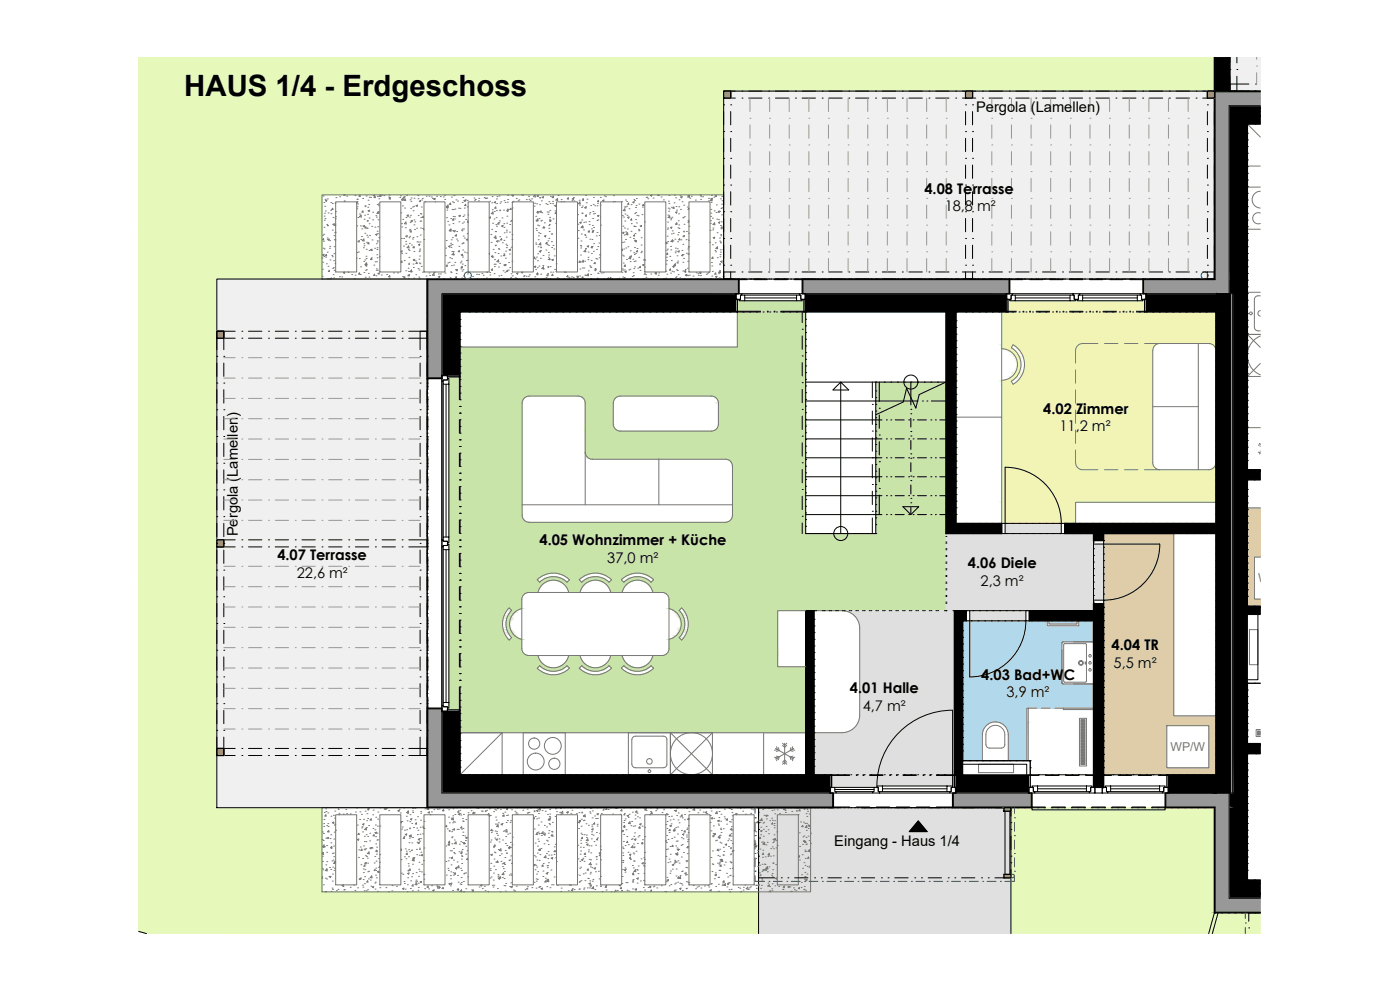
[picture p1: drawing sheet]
<svg xmlns="http://www.w3.org/2000/svg" width="420mm" height="297mm" viewBox="0 0 420 297" stroke-linecap="round" stroke-linejoin="round" font-family="sans-serif">
<defs><g id="words">
<text font-size="8.8" x="55.3" y="28.7">HAUS 1/4 - Erdgeschoss</text>
<g font-size="4.4">
<text x="292.9" y="33.6">Pergola (Lamellen)</text>
<text x="277.4" y="58.1">4.08 Terrasse</text>
<text x="283.5" y="63.4">18,8 m²</text>
<text x="313.1" y="124.1">4.02 Zimmer</text>
<text x="318" y="129.4">11,2 m²</text>
<text x="71.4" y="160.9" transform="rotate(-90 71.4 160.9)">Pergola (Lamellen)</text>
<text x="161.9" y="163.4">4.05 Wohnzimmer + Küche</text>
<text x="83.2" y="168.1">4.07 Terrasse</text>
<text x="89.1" y="173.4">22,6 m²</text>
<text x="182.3" y="168.8">37,0 m²</text>
<text x="290.5" y="170.4">4.06 Diele</text>
<text x="294.3" y="175.8">2,3 m²</text>
<text x="333.6" y="195.1">4.04 TR</text>
<text x="294.5" y="203.9">4.03 Bad+WC</text>
<text x="334.2" y="200.3">5,5 m²</text>
<text x="255.1" y="207.9">4.01 Halle</text>
<text x="302.1" y="209.3">3,9 m²</text>
<text x="258.9" y="213.2">4,7 m²</text>
<text x="250.4" y="253.7">Eingang - Haus 1/4</text>
</g>
<g font-size="3.7" fill="#767676">
<text x="377.6" y="174.8">WP/W</text>
<text x="351.3" y="225.4">WP/W</text>
</g>
</g></defs>
<!-- layer: D7-Equipment -->
<g fill="none" stroke="#767676" stroke-width=".3">
<path d="M374.4 37.2h3.8M378.2 41.1l-3.8-3.9v12.6h3.8M378.2 57.4a2.52 2.52 0 0 0-2.4 2.5 2.52 2.52 0 0 0 2.4 2.5M378.2 56.1h-3.8v12.7h3.8M378.2 63.9a1.67 1.67 0 0 0-2.3 1.6 1.67 1.67 0 0 0 2.3 1.5M221.3 93.6v10.5h-83.2M300.6 93.6v31.6M378.2 88.8a1.29 1.29 0 0 0-1.7 1v8.4l.2 .6a1.53 1.53 0 0 0 1.5 .5M378.2 87.7h-3.8v12.6h3.8M378.2 93.2a.83 .83 0 0 0-.7 .8 .83 .83 0 0 0 .7 .9M184.7 119.5l1.4-.7h27.4a2.11 2.11 0 0 1 2.1 2.2v6.3a2.11 2.11 0 0 1-2.1 2.1h-27.3a2.11 2.11 0 0 1-2.1-2.1v-6.4zM300.6 104.6a4.7 4.7 0 0 1 4.8 4.8 4.7 4.7 0 0 1-4.8 4.7"/>
<path d="M303.5 114.4a5.8 5.8 0 0 0 0-10l.5-1a6.8 6.8 0 0 1 .1 11.9l-.6-.9M322.8 111v4M322.8 117v4M329.5 103.1h-4.6a2.11 2.11 0 0 0-2.1 2.1v3.8M331.5 103.1h4M337.5 103.1h4M343.5 103.1h19.3M348.1 103a2.11 2.11 0 0 0-2.1 2.2v33.6a2.11 2.11 0 0 0 2.1 2.1M359.6 103.1v37.8M362.8 103a2.07 2.07 0 0 1 2.1 2.2v33.6a2.11 2.11 0 0 1-2.1 2.1h-19.3M374.4 113h3.8M378.2 104.2l-3.8-3.9v12.7v-12.7v12.7l3.8-3.9"/>
<path d="M378.2 100.8a6.3 6.3 0 0 0-3.8 5.8 6.3 6.3 0 0 0 3.8 5.9M175.6 135.7a2.11 2.11 0 0 0 2.1 2.1h40a2.11 2.11 0 0 1 2.1 2.1v14.7a2.11 2.11 0 0 1-2.1 2.1h-58.9a2.14 2.14 0 0 1-2.1-2.1v-33.6a2.11 2.11 0 0 1 2.1-2.2h14.7a2.11 2.11 0 0 1 2.1 2.1v30.6M197.7 137.8v13.7M286.9 125.2h13.7v31.8M322.8 135v3.8a2.12 2.12 0 0 0 2.1 2.1h4.6M322.8 123v4M322.8 129v4M346 122h13.6M377.6 135.7l.6 .1M377.9 133l.3 .2M378.2 135.3v.1M378.2 128.3h-3.8v12.6h3.8"/>
<path d="M378.2 136l-.3 .2M378.2 133.9h.1M378.2 133.4l-.6 .2M156.7 151.5h63.1M331.5 140.9h4M337.5 140.9h4M364.9 150.7h-42.1v6.3M374.4 152.4h3.8M161.2 173.9a6.8 6.8 0 0 1 9.7 0M161.2 174l.8 .7M161.5 177.7a4.7 4.7 0 0 1 4.6-3.6 4.7 4.7 0 0 1 4.6 3.6M162 174.7a5.8 5.8 0 0 1 8.2 0"/>
<path d="M170.9 174l-.8 .7M173.8 173.9a6.8 6.8 0 0 1 9.7 0M173.8 174l.8 .7M174.1 177.7a4.7 4.7 0 0 1 4.6-3.6 4.7 4.7 0 0 1 4.6 3.6M174.6 174.7a5.8 5.8 0 0 1 8.2 0M183.5 174l-.7 .7M186.5 174l.7 .7M186.5 173.9a6.8 6.8 0 0 1 9.7 0M186.7 177.7a4.7 4.7 0 0 1 4.6-3.6 4.7 4.7 0 0 1 4.6 3.6M187.2 174.7a5.8 5.8 0 0 1 8.2 0M196.1 174l-.7 .7M352.3 160.1v54.7h12.6"/>
<path d="M378.2 167.1h-1.7v12.7h1.7M152.8 182.4l.8 .7a5.8 5.8 0 0 0 0 8.2l-.8 .8a6.8 6.8 0 0 1 0-9.7zM156.6 182.6a4.7 4.7 0 0 0-3.7 4.6 4.7 4.7 0 0 0 3.7 4.6M156.6 194.6v-14.8a2.11 2.11 0 0 1 2.1-2.1l40 .1a2.07 2.07 0 0 1 2.1 2v14.8M156.6 194.6a2.11 2.11 0 0 0 2.1 2.1h40a2.11 2.11 0 0 0 2.1-2.1M161.5 196.7a4.7 4.7 0 0 0 4.6 3.7 4.7 4.7 0 0 0 4.6-3.7M162 199.7a5.8 5.8 0 0 0 8.1 0l.8 .8a6.8 6.8 0 0 1-9.7 0zM174.1 196.7a4.7 4.7 0 0 0 4.6 3.7 4.7 4.7 0 0 0 4.6-3.7M174.6 199.7a5.8 5.8 0 0 0 8.2 0l.7 .8a6.8 6.8 0 0 1-9.7 0zM186.7 196.7a4.7 4.7 0 0 0 4.6 3.7 4.7 4.7 0 0 0 4.6-3.7M195.4 199.7l.7 .8M195.4 199.7a5.8 5.8 0 0 1-8.2 0l-.7 .8a6.8 6.8 0 0 0 9.7 0"/>
<path d="M200.8 182.6a4.7 4.7 0 0 1 3.7 4.6 4.7 4.7 0 0 1-3.7 4.6M204.6 182.4l-.8 .7a5.8 5.8 0 0 1 0 8.2l.8 .8M204.6 182.4a6.8 6.8 0 0 1 0 9.7M241.8 183.2h-8.4v16.9h8.4M244.3 183.2h8.4a5.3 5.3 0 0 1 5.3 5.3v26.1a5.3 5.3 0 0 1-5.3 5.2h-8.4M314.3 186.3h.5v.9h8.4v-.9h.6v1.5h-9.5zM318.8 192.7l9.4-.1v12.6l-9.4-.2zM319.3 193.3l.2-.2 6.5 .2-.1 11.3-6.6-.1zM322.2 192.6h6v12.6h-6M325.8 198.6v.6zM375 188.9h2.5v10.5h-2.5zM138.1 219.8h103.7"/>
<path d="M150.7 219.8l-12.6 12.7h12.6v-12.7h-12.6v12.7M157 219.8h12.6v12.7h-12.6zM188.6 219.8v12.7h12.6M229.2 219.8h12.6v12.7h-12.6zM308.6 212.5h-.4v15.7M311.2 212.5h-2.6v15.7M312.5 212.5h2.7M316.5 212.5h11.7M319.1 212.5v.4h9.1M324 215.5h2.1v14.3h-2.1zM324.4 219.7h.3v.2h-.3zM324.4 219.2h.3v.2h-.3z"/>
<path d="M324.4 218.7h.3v.3h-.3zM324.4 218.3h.3v.2h-.3zM324.4 217.8h.3v.2h-.3zM324.4 217.3h.3v.3h-.3zM324.4 216.9h.3v.2h-.3zM324.4 216.4h.3v.2h-.3zM324.4 215.9h.3v.3h-.3zM324.9 219.7h.2v.2h-.2zM324.9 219.2h.2v.2h-.2zM324.9 218.7h.2v.3h-.2zM324.9 218.3h.2v.2h-.2zM324.9 217.8h.2v.2h-.2z"/>
<path d="M324.9 217.3h.2v.3h-.2zM324.9 216.9h.2v.2h-.2zM324.9 216.4h.2v.2h-.2zM324.9 215.9h.2v.3h-.2zM325.4 219.7h.2v.2h-.2zM325.4 219.2h.2v.2h-.2zM325.4 218.7h.2v.3h-.2zM325.4 218.3h.2v.2h-.2zM325.4 217.8h.2v.2h-.2zM325.4 217.3h.2v.3h-.2zM325.4 216.9h.2v.2h-.2zM325.4 216.4h.2v.2h-.2z"/>
<path d="M325.4 215.9h.2v.3h-.2zM350.2 217.7h12.6v12.7h-12.6zM377.4 219.4v.2M377.4 219.8v.3M377.7 219.4h.2v.2h-.2zM377.7 219.8h.2v.3h-.2zM378.2 218.9h-1.2v2.1h1.2M378.2 219.4v.2M378.2 219.8v.3M189.6 221.9v7.4M189.6 229.3l.5 .8 .6 .2M190.7 220.9h8.4l.9 .4 .2 .6"/>
<path d="M190.7 220.9l-.6 .2-.5 .8M200.1 221.9v7.4M200.2 229.3l-.2 .6-.9 .4-8.4 .1M201.2 232.5h12.6h-12.6M201.2 232.5h12.6M201.2 232.5v-12.7l12.6 12.7M201.2 232.5l12.6-12.7v12.7M232.4 227.2l.9 .2-.2 .9M232.8 224.6l5.4 3.1M233 226.9l.9 .2-.3 .9M233.1 224l.2 .9-.9 .2M233.6 224.3l.3 .9-.9 .2"/>
<path d="M234.9 228.7l.6-.7 .6 .7M234.9 229.3l.6-.6 .6 .6M234.9 223l.6 .6 .6-.6M234.9 223.6l.6 .6 .6-.6M235.5 223v6.3M237.4 224.3l-.3 .9 .9 .2M237.9 224l-.2 .9 .8 .2M238 226.9l-.9 .2 .3 .9M238.2 224.6l-5.4 3.1M238.5 227.2l-.8 .2 .2 .9M293.7 229.3h10.5v2.5h-10.5zM294.8 220.5v7.7h7.8v-7.7"/>
<path d="M294.8 220.5a3.9 3.9 0 0 1 3.9-3.9 3.9 3.9 0 0 1 3.9 3.9M295.9 220.5a2.85 2.85 0 0 1 2.8-2.9 2.85 2.85 0 0 1 2.9 2.9M295.9 220.5v3.2l.4 .6 .6 .2h3.6l.6-.2 .5-.9-.1-2.9M324.4 224.3h.3v.2h-.3zM324.4 229.4h.3M324.4 228.9h.3v.2h-.3zM324.4 228.4h.3v.3h-.3zM324.4 228h.3v.2h-.3zM324.4 227.5h.3v.3h-.3zM324.4 227.1h.3v.2h-.3zM324.4 226.6h.3v.2h-.3zM324.4 226.1h.3v.3h-.3z"/>
<path d="M324.4 225.7h.3v.2h-.3zM324.4 225.2h.3v.2h-.3zM324.4 224.7h.3v.3h-.3zM324.4 223.8h.3v.3h-.3zM324.4 223.4h.3v.2h-.3zM324.4 222.9h.3v.2h-.3zM324.4 222.4h.3v.3h-.3zM324.4 222h.3v.2h-.3zM324.4 221.5h.3v.2h-.3zM324.4 221h.3v.3h-.3zM324.4 220.6h.3v.2h-.3zM324.4 220.1h.3v.3h-.3z"/>
<path d="M324.9 224.3h.2v.2h-.2zM324.9 229.4h.2M324.9 228.9h.2v.2h-.2zM324.9 228.4h.2v.3h-.2zM324.9 228h.2v.2h-.2zM324.9 227.5h.2v.3h-.2zM324.9 227.1h.2v.2h-.2zM324.9 226.6h.2v.2h-.2zM324.9 226.1h.2v.3h-.2zM324.9 225.7h.2v.2h-.2zM324.9 225.2h.2v.2h-.2zM324.9 224.7h.2v.3h-.2z"/>
<path d="M324.9 223.8h.2v.3h-.2zM324.9 223.4h.2v.2h-.2zM324.9 222.9h.2v.2h-.2zM324.9 222.4h.2v.3h-.2zM324.9 222h.2v.2h-.2zM324.9 221.5h.2v.2h-.2zM324.9 221h.2v.3h-.2zM324.9 220.6h.2v.2h-.2zM324.9 220.1h.2v.3h-.2zM325.4 224.3h.2v.2h-.2zM325.4 229.4h.2M325.4 228.9h.2v.2h-.2z"/>
<path d="M325.4 228.4h.2v.3h-.2zM325.4 228h.2v.2h-.2zM325.4 227.5h.2v.3h-.2zM325.4 227.1h.2v.2h-.2zM325.4 226.6h.2v.2h-.2zM325.4 226.1h.2v.3h-.2zM325.4 225.7h.2v.2h-.2zM325.4 225.2h.2v.2h-.2zM325.4 224.7h.2v.3h-.2zM325.4 223.8h.2v.3h-.2zM325.4 223.4h.2v.2h-.2zM325.4 222.9h.2v.2h-.2z"/>
<path d="M325.4 222.4h.2v.3h-.2zM325.4 222h.2v.2h-.2zM325.4 221.5h.2v.2h-.2zM325.4 221h.2v.3h-.2zM325.4 220.6h.2v.2h-.2zM325.4 220.1h.2v.3h-.2zM377.4 220.3v.2M377.7 220.3h.2v.2h-.2zM378.2 220.3v.2"/>
<circle cx="375.4" cy="94" r=".41"/>
<circle cx="324.4" cy="198.9" r=".73"/>
<circle cx="324.4" cy="198.9" r=".52"/>
<circle cx="327.1" cy="196.8" r=".37"/>
<circle cx="327.1" cy="198.9" r=".37"/>
<circle cx="327.1" cy="201" r=".37"/>
<circle cx="160.3" cy="223.1" r="1.68"/>
<circle cx="160.8" cy="228.5" r="2.53"/>
<circle cx="165.9" cy="223.8" r="2.53"/>
<circle cx="166.4" cy="229.2" r="1.68"/>
<circle cx="194.9" cy="228.4" r=".84"/>
<circle cx="194.9" cy="231.4" r=".41"/>
<circle cx="207.5" cy="226.1" r="6.3"/>
</g>
<!-- layer: D7-Hatch - Gray -->
<g fill="#f0f0f0" stroke="#f0f0f0" stroke-width=".3">
<path d="M217.2 27.3l147.3 56.4v-56.4zM217.2 27.3l147.3 56.4h-147.3z"/>
<path d="M65.1 83.7l63.1 158.6v-158.6zM65.1 83.7l63.1 158.6h-63.1z"/>
<path d="M369.1 17.1v10.2l9.1-10.2zM378.2 17.1v10.2h-9.1z"/>
</g>
<!-- layer: D7-Hatch - Green Surfaces -->
<g fill="#e6f8ba" stroke="#e6f8ba" stroke-width=".3">
<path d="M319.2 17.1h45.3v10.2z"/>
<path d="M41.6 31.9l175.6 26.6h-175.6z"/>
<path d="M41.6 67.5l55 16.2h-55z"/>
<path d="M41.6 173.4l23.5 68.9h-23.5z"/>
<path d="M41.6 251.4l55 16.2h-55z"/>
<path d="M41.6 268.1l186.1 2.9h-186.1z"/>
<path d="M41.6 17.1v10.2h322.9zM41.6 17.1h277.6l45.3 10.2z"/>
<path d="M41.6 31.9l175.6 26.6v-31.2zM41.6 27.3h175.6l-175.6 4.6z"/>
<path d="M41.6 67.5l55 16.2v-25.2zM41.6 58.5h55l-55 9z"/>
<path d="M65.1 83.7l-23.5 89.7 23.5 68.9zM41.6 83.7h23.5l-23.5 89.7z"/>
<path d="M41.6 251.4l55 16.2v-25.3zM41.6 242.3h55l-55 9.1z"/>
<path d="M41.6 268.1l186.1 2.9v-3.4zM41.6 267.6h186.1l-186.1 .5z"/>
<path d="M41.6 279.5l2.4 .6h50.5zM41.6 274.3l52.9 5.8-52.9-.6z"/>
<path d="M94.5 280.1h133.2v-9.1zM41.6 271h186.1l-133.2 9.1zM41.6 271v3.3l52.9 5.8z"/>
<path d="M303.4 242.3l61.1 31.6v-31.6zM303.4 242.3l61.1 31.6h-61.1zM303.4 273.9h61.1zM303.4 273.9h61.1z"/>
<path d="M303.4 273.9l51.5 6.2h-51.5zM303.4 273.9l51.5 6.2 23.3-6.2zM354.9 280.1l23.3-6.2v6.2z"/>
</g>
<path d="M364.5 17.1v10.2h-147.3v31.2h-120.6v25.2h-31.5v158.6h31.5v25.3h131.1v12.5M41.6 279.5l2.4 .6M364.5 273.9h13.7h-13.7v-31.6h-61.1v37.8" fill="none" stroke="#e6f8ba" stroke-width=".3"/>
<!-- layer: D7-Hatch - Gray -->
<path d="M227.7 242.3l70.4 37.8h-70.4zM227.7 242.3l70.4 37.8 5.3-37.8zM303.4 242.3v37.8h-5.3z" fill="#e0e0e0" stroke="#e0e0e0" stroke-width=".3"/>
<!-- layer: D7-Surfaces -->
<path d="M227.7 280.1v-37.8h75.7v37.8" fill="none" stroke="#000" stroke-width=".3"/>
<!-- layer: D7-Hatch - Gray -->
<g fill="#dfdfdf" stroke="#dfdfdf" stroke-width=".3">
<path d="M301.7 157l16.8 3.1v-3.1zM301.7 157l16.8 3.1h-16.8z"/>
<path d="M291 183.2l16.9 3.1v-3.1zM291 183.2l16.9 3.1h-16.9z"/>
<path d="M328.2 163.2l3 16.9v-16.9zM328.2 163.2l3 16.9h-3z"/>
<path d="M263.4 232.5l22.5 .2v-.2zM263.4 232.5l22.5 .2h-22.5z"/>
<path d="M249.6 232.5l13.8 .2v-.2zM249.6 232.5l13.8 .2h-13.8z"/>
<path d="M285.9 232.5l.5 .2v-.2zM285.9 232.5l.5 .2h-.5z"/>
<path d="M285.9 232.7l.5 1v-1zM285.9 232.7l.5 1h-.5z"/>
<path d="M263.4 232.7l22.5 1v-1zM263.4 232.7l22.5 1h-22.6z"/>
<path d="M249.6 232.7l13.7 1 .1-1zM249.6 232.7l13.7 1h-13.7z"/>
<path d="M263.3 233.7l22.6 1.1v-1.1zM263.3 233.7l22.6 1.1h-22.7z"/>
<path d="M249.6 233.7l13.6 1.1 .1-1.1zM249.6 233.7l13.6 1.1h-13.6z"/>
<path d="M285.9 233.7l.5 2.1v-2.1zM285.9 233.7l.5 2.1h-.5z"/>
<path d="M263.2 234.8l22.7 1v-1zM263.2 234.8l22.7 1h-22.7z"/>
<path d="M249.6 234.8l13.6 1v-1zM249.6 234.8l13.6 1h-13.6z"/>
<path d="M249.6 235.8l13.6 .4v-.4zM249.6 235.8l13.6 .4h-13.6z"/>
<path d="M285.9 235.8l.5 .4v-.4zM285.9 235.8l.5 .4h-.5z"/>
<path d="M252.7 183.2l33.7 .1zM252.7 183.2l33.7 .1z"/>
<path d="M253.4 183.3l33 .1zM253.4 183.3l33 .1z"/>
<path d="M254 183.4l32.4 .2v-.2zM254 183.4l32.4 .2h-31.8z"/>
<path d="M254.6 183.6l31.8 .2v-.2zM254.6 183.6l31.8 .2h-31.2z"/>
<path d="M255.2 183.8l31.2 .4v-.4zM255.2 183.8l31.2 .4h-30.7z"/>
<path d="M255.7 184.2l30.7 .4v-.4zM255.7 184.2l30.7 .4h-30.2z"/>
<path d="M256.2 184.6l30.2 .4v-.4zM256.2 184.6l30.2 .4h-29.7z"/>
<path d="M256.7 185l29.7 .5v-.5zM256.7 185l29.7 .5h-29.3z"/>
<path d="M257.1 185.5l29.3 .5v-.5zM257.1 185.5l29.3 .5h-29z"/>
<path d="M257.4 186l29 .6v-.6zM257.4 186l29 .6h-28.7z"/>
<path d="M257.7 186.6l28.7 .6v-.6zM257.7 186.6l28.7 .6h-28.5z"/>
<path d="M257.9 187.2l28.5 .7v-.7zM257.9 187.2l28.5 .7h-28.4z"/>
<path d="M258 187.9l28.4 .6v-.6zM258 187.9l28.4 .6h-28.4z"/>
<path d="M258 188.5l28.4 26.1v-26.1zM258 188.5l28.4 26.1h-28.4z"/>
<path d="M258 214.6l28.4 .6v-.6zM258 214.6l28.4 .6h-28.4z"/>
<path d="M258 215.2l28.4 .6v-.6zM258 215.2l28.4 .6h-28.5z"/>
<path d="M257.9 215.8l28.5 .6v-.6zM257.9 215.8l28.5 .6h-28.7z"/>
<path d="M257.7 216.4l28.7 .6v-.6zM257.7 216.4l28.7 .6h-29z"/>
<path d="M257.4 217l29 .6v-.6zM257.4 217l29 .6h-29.3z"/>
<path d="M257.1 217.6l29.3 .5v-.5zM257.1 217.6l29.3 .5h-29.7z"/>
<path d="M256.7 218.1l29.7 .4v-.4zM256.7 218.1l29.7 .4h-30.2z"/>
<path d="M256.2 218.5l30.2 .4v-.4zM255.7 218.9l.5-.4 30.2 .4z"/>
<path d="M255.7 218.9l30.7 .3v-.3zM255.2 219.2l.5-.3 30.7 .3z"/>
<path d="M255.2 219.2l31.2 .3v-.3zM254.6 219.5l.6-.3 31.2 .3z"/>
<path d="M254.6 219.5l31.8 .2v-.2zM254 219.7l.6-.2 31.8 .2z"/>
<path d="M254 219.7l32.4 .1zM253.4 219.8h33z"/>
<path d="M253.4 219.8h33zM252.7 219.8h33.7z"/>
<path d="M244.3 219.8l42.1 12.7v-12.7zM244.3 219.8l42.1 12.7h-42.1z"/>
<path d="M283.9 160.1l44.3 23.1v-23.1zM283.9 160.1l44.3 23.1h-44.3z"/>
</g>
<g fill="#c8e4a8" stroke="#c8e4a8" stroke-width=".3">
<path d="M221.3 93.6l20.5 10.5v-10.5zM221.3 93.6l20.5 10.5h-20.5z"/>
<path d="M138.1 104.1l103.7 14.7v-14.7zM138.1 104.1l103.7 14.7h-103.7z"/>
<path d="M213.5 118.8l28.3 .1zM213.5 118.8l28.3 .1z"/>
<path d="M173.5 118.8h12.6zM173.5 118.8l12.3 .1z"/>
<path d="M138.1 118.8h20.7zM138.1 118.8l20.3 .1z"/>
<path d="M173.9 118.9h11.9zM173.9 118.9h11.8z"/>
<path d="M213.9 118.9l27.9 .1zM213.9 118.9l27.9 .1z"/>
<path d="M173.9 118.9h11.8zM173.9 118.9l11.5 .1z"/>
<path d="M138.1 118.9h20.3zM138.1 118.9l20 .1z"/>
<path d="M174.3 119h11.1zM174.3 119h11z"/>
<path d="M214.2 119l27.6 .1v-.1zM214.2 119l27.6 .1h-27.2z"/>
<path d="M174.3 119h11zM174.3 119l10.8 .1z"/>
<path d="M138.1 119l19.6 .1 .4-.1zM138.1 119l19.6 .1h-19.6z"/>
<path d="M174.6 119.1h10.5zM174.6 119.1l10.4 .1z"/>
<path d="M214.6 119.1l27.2 .2v-.2zM214.6 119.1l27.2 .2h-27z"/>
<path d="M174.7 119.2h10.3zM174.7 119.2l10.1 .1z"/>
<path d="M138.1 119.1l19.3 .2 .3-.2zM138.1 119.1l19.3 .2h-19.3z"/>
<path d="M174.9 119.3h9.9zM174.9 119.3l9.8 .2z"/>
<path d="M214.8 119.3l27 .3v-.3zM214.8 119.3l27 .3h-26.7z"/>
<path d="M175 119.5h9.7zM175 119.5l9.6 .1z"/>
<path d="M138.1 119.3l19.1 .3 .2-.3zM138.1 119.3l19.1 .3h-19.1z"/>
<path d="M175.1 119.6l9.3 .2 .2-.2zM175.1 119.6l9.3 .2h-9.1z"/>
<path d="M215.1 119.6l26.7 .3v-.3zM215.1 119.6l26.7 .3h-26.5z"/>
<path d="M175.3 119.8h9.1zM175.3 119.8l9 .1z"/>
<path d="M138.1 119.6l18.9 .3 .2-.3zM138.1 119.6l18.9 .3h-18.9z"/>
<path d="M175.4 119.9l8.8 .2 .1-.2zM175.4 119.9l8.8 .2h-8.7z"/>
<path d="M215.3 119.9l26.5 .3v-.3zM215.3 119.9l26.5 .3h-26.3z"/>
<path d="M175.5 120.1h8.7zM175.5 120.1l8.7 .1z"/>
<path d="M138.1 119.9l18.7 .3 .2-.3zM138.1 119.9l18.7 .3h-18.7z"/>
<path d="M262.8 114.6l21.1 5.7v-5.7zM262.8 114.6l21.1 5.7h-21.1z"/>
<path d="M175.5 120.2l8.6 .3 .1-.3zM175.5 120.2l8.6 .3h-8.5z"/>
<path d="M215.5 120.2l26.3 .4v-.4zM215.5 120.2l26.3 .4h-26.2z"/>
<path d="M175.6 120.5l8.5 .1zM175.6 120.5l8.5 .1z"/>
<path d="M138.1 120.2l18.6 .4 .1-.4zM138.1 120.2l18.6 .4h-18.6z"/>
<path d="M215.6 120.6l26.2 .4v-.4zM215.6 120.6l26.2 .4h-26.2z"/>
<path d="M175.6 120.6l8.5 .4v-.4zM175.6 120.6l8.5 .4h-8.5z"/>
<path d="M138.1 120.6l18.6 .4v-.4zM138.1 120.6l18.6 .4h-18.6z"/>
<path d="M262.8 120.3l21.1 5.7v-5.7zM262.8 120.3l21.1 5.7h-21.1z"/>
<path d="M215.6 121l26.2 6.3v-6.3zM215.6 121l26.2 6.3h-26.2z"/>
<path d="M175.6 121l8.5 6.3v-6.3zM175.6 121l8.5 6.3h-8.5z"/>
<path d="M215.6 127.3l26.2 .3v-.3zM215.6 127.3l26.2 .3h-26.2z"/>
<path d="M175.6 127.3l8.5 .3v-.3zM175.6 127.3l8.5 .3h-8.5z"/>
<path d="M215.6 127.6l26.2 .4v-.4zM215.6 127.6l26.2 .4h-26.3z"/>
<path d="M175.6 127.6l8.6 .4-.1-.4zM175.6 127.6l8.6 .4h-8.6z"/>
<path d="M215.5 128l26.3 .3v-.3zM215.5 128l26.3 .3h-26.5z"/>
<path d="M175.6 128l8.7 .3-.1-.3zM175.6 128l8.7 .3h-8.7z"/>
<path d="M215.3 128.3l26.5 .3v-.3zM215.3 128.3l26.5 .3h-26.7z"/>
<path d="M175.6 128.3l8.9 .3-.2-.3zM175.6 128.3l8.9 .3h-8.9z"/>
<path d="M215.1 128.6l26.7 .3v-.3zM214.8 128.9l.3-.3 26.7 .3z"/>
<path d="M175.6 128.6l9.2 .3-.3-.3zM175.6 128.6l9.2 .3h-9.2z"/>
<path d="M214.8 128.9l27 .2v-.2zM214.6 129.1l.2-.2 27 .2z"/>
<path d="M175.6 128.9l9.5 .2-.3-.2zM175.6 128.9l9.5 .2h-9.5z"/>
<path d="M214.6 129.1l27.2 .1zM214.2 129.2h27.6z"/>
<path d="M175.6 129.1l9.8 .1zM175.6 129.1l9.8 .1z"/>
<path d="M214.2 129.2l27.6 .1zM213.9 129.3h27.9z"/>
<path d="M175.6 129.2l10.2 .1zM175.6 129.2l10.2 .1z"/>
<path d="M213.9 129.3l27.9 .1zM213.5 129.4h28.3z"/>
<path d="M175.6 129.3l10.5 .1zM175.6 129.3l10.5 .1z"/>
<path d="M262.8 126l21.1 5.7v-5.7zM262.8 126l21.1 5.7h-21.1z"/>
<path d="M175.6 129.4l66.2 6.3v-6.3zM175.6 129.4l66.2 6.3h-66.2z"/>
<path d="M175.6 135.7l66.2 .3v-.3zM175.6 135.7l66.2 .3h-66.1z"/>
<path d="M175.7 136l66.1 .4v-.4zM175.7 136l66.1 .4h-66z"/>
<path d="M175.8 136.4l66 .3v-.3zM175.8 136.4l66 .3h-65.9z"/>
<path d="M175.9 136.7l65.9 .3v-.3zM175.9 136.7l65.9 .3h-65.7z"/>
<path d="M176.1 137l65.7 .3v-.3zM176.1 137l65.7 .3h-65.4z"/>
<path d="M262.8 131.7l21.1 5.7v-5.7zM262.8 131.7l21.1 5.7h-21.1z"/>
<path d="M176.4 137.3l65.4 .2v-.2zM176.4 137.3l65.4 .2h-65.1z"/>
<path d="M176.7 137.5l65.1 .2zM176.7 137.5l65.1 .2z"/>
<path d="M177 137.7l64.8 .1zM177 137.7l64.8 .1z"/>
<path d="M177.4 137.8h64.4zM177.4 137.8h64.4z"/>
<path d="M217.7 137.8h24.1zM217.7 137.8h24.1z"/>
<path d="M218.1 137.8l23.7 .1zM218.1 137.8l23.7 .1z"/>
<path d="M218.4 137.9l23.4 .2zM218.4 137.9l23.4 .2z"/>
<path d="M218.8 138.1l23 .2v-.2zM218.8 138.1l23 .2h-22.7z"/>
<path d="M219.1 138.3l22.7 .2v-.2zM219.1 138.3l22.7 .2h-22.5z"/>
<path d="M219.3 138.5l22.5 .3v-.3zM219.3 138.5l22.5 .3h-22.3z"/>
<path d="M219.5 138.8l22.3 .4v-.4zM219.5 138.8l22.3 .4h-22.1z"/>
<path d="M219.7 139.2l22.1 .3v-.3zM219.7 139.2l22.1 .3h-22z"/>
<path d="M219.8 139.5l22 .4v-.4zM219.8 139.5l22 .4h-22z"/>
<path d="M262.8 137.4l21.1 5.7v-5.7zM262.8 137.4l21.1 5.7h-21.1z"/>
<path d="M262.8 143.1l21.1 5.6v-5.6zM262.8 143.1l21.1 5.6h-21.1z"/>
<path d="M262.8 148.7l21.1 5.7v-5.7zM262.8 148.7l21.1 5.7h-21.1z"/>
<path d="M219.8 139.9l22 14.7v-14.7zM219.8 139.9l22 14.7h-22z"/>
<path d="M138.1 121l18.6 33.6v-33.6zM138.1 121l18.6 33.6h-18.6z"/>
<path d="M219.8 154.6l22 .4v-.4zM219.8 154.6l22 .4h-22z"/>
<path d="M138.1 154.6l18.6 .4v-.4zM138.1 154.6l18.6 .4h-18.6z"/>
<path d="M219.8 155l22 .3v-.3zM219.8 155l22 .3h-22.1z"/>
<path d="M138.1 155l18.7 .3-.1-.3zM138.1 155l18.7 .3h-18.7z"/>
<path d="M219.7 155.3l22.1 .4v-.4zM219.7 155.3l22.1 .4h-22.3z"/>
<path d="M138.1 155.3l18.9 .4-.2-.4zM138.1 155.3l18.9 .4h-18.9z"/>
<path d="M219.5 155.7l22.3 .3v-.3zM219.5 155.7l22.3 .3h-22.5z"/>
<path d="M138.1 155.7l19.1 .3-.2-.3zM138.1 155.7l19.1 .3h-19.1z"/>
<path d="M219.3 156l22.5 .2v-.2zM219.3 156l22.5 .2h-22.7z"/>
<path d="M138.1 156l19.3 .2-.2-.2zM138.1 156l19.3 .2h-19.3z"/>
<path d="M219.1 156.2l22.7 .2v-.2zM218.8 156.4l.3-.2 22.7 .2z"/>
<path d="M138.1 156.2l19.6 .2-.3-.2zM138.1 156.2l19.6 .2h-19.6z"/>
<path d="M218.8 156.4l23 .2v-.2zM218.4 156.6l.4-.2 23 .2z"/>
<path d="M138.1 156.4l20 .2-.4-.2zM138.1 156.4l20 .2h-20z"/>
<path d="M218.4 156.6l23.4 .1zM218.1 156.7h23.7z"/>
<path d="M138.1 156.6l20.3 .1zM138.1 156.6l20.3 .1z"/>
<path d="M218.1 156.7h23.7zM217.7 156.7h24.1z"/>
<path d="M138.1 156.7h20.7zM138.1 156.7h20.7z"/>
<path d="M262.8 154.4l21.1 5.7v-5.7zM262.8 154.4l21.1 5.7h-21.1z"/>
<path d="M138.1 156.7l103.7 3.4v-3.4zM138.1 156.7l103.7 3.4h-103.7z"/>
<path d="M138.1 160.1l145.8 11.9v-11.9zM138.1 160.1l145.8 11.9h-145.8z"/>
<path d="M179 172h12zM179 172h11.2z"/>
<path d="M166.4 172h11.9zM166.4 172h11.2z"/>
<path d="M191.7 172h92.2zM191.7 172h92.2z"/>
<path d="M138.1 172h27.6zM138.1 172h26.9z"/>
<path d="M179.8 172h10.4zM179.8 172l9.7 .2z"/>
<path d="M167.1 172h10.5zM167.1 172l9.8 .2z"/>
<path d="M192.4 172l91.5 .2zM192.4 172l91.5 .2z"/>
<path d="M138.1 172h26.9zM138.1 172l26.2 .2z"/>
<path d="M180.5 172.2l8.4 .2 .6-.2zM180.5 172.2l8.4 .2h-7.8z"/>
<path d="M167.8 172.2l8.4 .2 .7-.2zM167.8 172.2l8.4 .2h-7.7z"/>
<path d="M193.1 172.2l90.8 .2v-.2zM193.1 172.2l90.8 .2h-90.1z"/>
<path d="M138.1 172.2l25.5 .2 .7-.2zM138.1 172.2l25.5 .2h-25.5z"/>
<path d="M181.1 172.4l7.1 .3 .7-.3zM181.1 172.4l7.1 .3h-6.4z"/>
<path d="M168.5 172.4l7.1 .3 .6-.3zM168.5 172.4l7.1 .3h-6.4z"/>
<path d="M193.8 172.4l90.1 .3v-.3zM193.8 172.4l90.1 .3h-89.5z"/>
<path d="M138.1 172.4l24.8 .3 .7-.3zM138.1 172.4l24.8 .3h-24.8z"/>
<path d="M181.8 172.7l5.8 .4 .6-.4zM181.8 172.7l5.8 .4h-5.2z"/>
<path d="M169.2 172.7l5.7 .4 .7-.4zM169.2 172.7l5.7 .4h-5.1z"/>
<path d="M194.4 172.7l89.5 .4v-.4zM194.4 172.7l89.5 .4h-88.9z"/>
<path d="M138.1 172.7l24.2 .4 .6-.4zM138.1 172.7l24.2 .4h-24.2z"/>
<path d="M178.3 173l1.4 .1zM177.6 173.1h2.1z"/>
<path d="M165.7 173l1.4 .1zM165 173.1h2.1z"/>
<path d="M191 173l1.3 .1zM190.3 173.1h2z"/>
<path d="M177.6 173.1l2.8 .2zM177 173.3h3.4z"/>
<path d="M165 173.1l2.8 .2zM164.3 173.3h3.5z"/>
<path d="M190.3 173.1l2.7 .2zM189.6 173.3h3.4z"/>
<path d="M182.4 173.1l4.6 .4 .6-.4zM182.4 173.1l4.6 .4h-4z"/>
<path d="M169.8 173.1l4.6 .4 .5-.4zM169.8 173.1l4.6 .4h-4z"/>
<path d="M195 173.1l88.9 .4v-.4zM195 173.1l88.9 .4h-88.3z"/>
<path d="M138.1 173.1l23.7 .4 .5-.4zM138.1 173.1l23.7 .4h-23.7z"/>
<path d="M177 173.3l4.1 .2-.7-.2zM176.3 173.5l.7-.2 4.1 .2z"/>
<path d="M164.3 173.3l4.1 .2-.6-.2zM163.7 173.5l.6-.2 4.1 .2z"/>
<path d="M189.6 173.3l4.1 .2-.7-.2zM188.9 173.5l.7-.2 4.1 .2z"/>
<path d="M176.3 173.5l5.4 .3-.6-.3zM175.7 173.8l.6-.3 5.4 .3z"/>
<path d="M163.7 173.5l5.3 .3-.6-.3zM163.1 173.8l.6-.3 5.3 .3z"/>
<path d="M188.9 173.5l5.4 .3-.6-.3zM188.3 173.8l.6-.3 5.4 .3z"/>
<path d="M183 173.5l3.5 .5 .5-.5zM183 173.5l3.5 .5h-3z"/>
<path d="M170.4 173.5l3.4 .5 .6-.5zM170.4 173.5l3.4 .5h-2.9z"/>
<path d="M195.6 173.5l88.3 .5v-.5zM195.6 173.5l88.3 .5h-87.8z"/>
<path d="M138.1 173.5l23.1 .5 .6-.5zM138.1 173.5l23.1 .5h-23.1z"/>
<path d="M175.7 173.8l6.3 .3-.3-.3zM175.4 174.1l.3-.3 6.3 .3z"/>
<path d="M163.1 173.8l6.3 .3-.4-.3zM162.7 174.1l.4-.3 6.3 .3z"/>
<path d="M188.3 173.8l6.3 .3-.3-.3zM188 174.1l.3-.3 6.3 .3z"/>
<path d="M179 174.1l3.1 .1zM179 174.1l3.1 .1z"/>
<path d="M175.4 174.1h3zM175.2 174.2h2.6z"/>
<path d="M166.4 174.1l3.1 .1zM166.4 174.1l3.1 .1z"/>
<path d="M162.7 174.1h3.1zM162.6 174.2h2.5z"/>
<path d="M191.6 174.1l3.1 .1zM191.6 174.1l3.1 .1z"/>
<path d="M188 174.1h3zM187.9 174.2h2.5z"/>
<path d="M179.6 174.2l2.7 .1zM179.6 174.2l2.7 .1z"/>
<path d="M167 174.2l2.6 .1zM167 174.2l2.6 .1z"/>
<path d="M192.2 174.2l2.7 .1zM192.2 174.2l2.7 .1z"/>
<path d="M175.2 174.2h2.6zM175.1 174.3h2.3z"/>
<path d="M162.6 174.2h2.5zM162.5 174.3h2.3z"/>
<path d="M187.9 174.2h2.5zM187.7 174.3h2.3z"/>
<path d="M179.9 174.3h2.4zM179.9 174.3h2.4z"/>
<path d="M175.1 174.3h2.3zM175.1 174.3h2.1z"/>
<path d="M167.3 174.3h2.4zM167.3 174.3h2.4z"/>
<path d="M162.5 174.3h2.3zM162.5 174.3h2.1z"/>
<path d="M187.7 174.3h2.3zM187.7 174.3h2.1z"/>
<path d="M192.6 174.3h2.4zM192.6 174.3h2.4z"/>
<path d="M180.2 174.3l2.4 .2-.3-.2zM180.2 174.3l2.4 .2h-1.9z"/>
<path d="M175.1 174.3l1.5 .2 .6-.2zM174.8 174.5l.3-.2 1.5 .2z"/>
<path d="M167.5 174.3l2.5 .2-.3-.2zM167.5 174.3l2.5 .2h-1.9z"/>
<path d="M162.4 174.3l1.6 .2 .6-.2zM162.2 174.5l.2-.2 1.6 .2z"/>
<path d="M192.8 174.3l2.4 .2-.2-.2zM192.8 174.3l2.4 .2h-1.8z"/>
<path d="M187.7 174.3l1.6 .2 .5-.2zM187.4 174.5l.3-.2 1.6 .2z"/>
<path d="M183.5 174l3.7 .7-.7-.7zM183.5 174l3.7 .7h-4.4z"/>
<path d="M180.7 174.5l2.1 .2-.2-.2zM180.7 174.5l2.1 .2z"/>
<path d="M170.9 174l3.7 .7-.8-.7zM170.1 174.7l.8-.7 3.7 .7z"/>
<path d="M168.1 174.5l2 .2-.1-.2zM168.1 174.5l2 .2z"/>
<path d="M174.8 174.5l1.5 .2 .3-.2zM174.6 174.7l.2-.2 1.5 .2z"/>
<path d="M196.1 174l87.8 .7v-.7zM195.4 174.7l.7-.7 87.8 .7z"/>
<path d="M193.4 174.5l2 .2-.2-.2zM193.4 174.5l2 .2z"/>
<path d="M162.2 174.5l1.5 .2 .3-.2zM162 174.7l.2-.2 1.5 .2z"/>
<path d="M138.1 174l23.9 .7-.8-.7zM138.1 174l23.9 .7h-23.9z"/>
<path d="M187.4 174.5l1.5 .2 .4-.2zM187.2 174.7l.2-.2 1.5 .2z"/>
<path d="M181 174.7h7.9zM181 174.7l7.7 .1z"/>
<path d="M168.4 174.7h7.9zM168.4 174.7l7.7 .1z"/>
<path d="M138.1 174.7h25.6zM138.1 174.7l25.4 .1z"/>
<path d="M193.7 174.7l90.2 .1zM193.7 174.7l90.2 .1z"/>
<path d="M181.3 174.8l6.9 .4 .5-.4zM181.3 174.8l6.9 .4h-6.5z"/>
<path d="M168.6 174.8l7 .4 .5-.4zM168.6 174.8l7 .4h-6.5z"/>
<path d="M138.1 174.8l24.9 .4 .5-.4zM138.1 174.8l24.9 .4h-24.9z"/>
<path d="M193.9 174.8l90 .4v-.4zM193.9 174.8l90 .4h-89.5z"/>
<path d="M181.7 175.2l6.1 .4 .4-.4zM181.7 175.2l6.1 .4h-5.6z"/>
<path d="M169.1 175.2l6.1 .4 .4-.4zM169.1 175.2l6.1 .4h-5.6z"/>
<path d="M138.1 175.2l24.4 .4 .5-.4zM138.1 175.2l24.4 .4h-24.4z"/>
<path d="M194.4 175.2l89.5 .4v-.4zM194.4 175.2l89.5 .4h-89.1z"/>
<path d="M182.2 175.6l5.2 .5 .4-.5zM182.2 175.6l5.2 .5h-4.8z"/>
<path d="M169.6 175.6l5.2 .5 .4-.5zM169.6 175.6l5.2 .5h-4.9z"/>
<path d="M138.1 175.6l24.1 .5 .3-.5zM138.1 175.6l24.1 .5h-24.1z"/>
<path d="M194.8 175.6l89.1 .5v-.5zM194.8 175.6l89.1 .5h-88.7z"/>
<path d="M182.6 176.1l4.5 .5 .3-.5zM182.6 176.1l4.5 .5h-4.2z"/>
<path d="M169.9 176.1l4.6 .5 .3-.5zM169.9 176.1l4.6 .5h-4.2z"/>
<path d="M138.1 176.1l23.8 .5 .3-.5zM138.1 176.1l23.8 .5h-23.8z"/>
<path d="M195.2 176.1l88.7 .5v-.5zM195.2 176.1l88.7 .5h-88.4z"/>
<path d="M138.1 176.6l23.5 .6 .3-.6zM138.1 176.6l23.5 .6h-23.5z"/>
<path d="M182.9 176.6l4 .6 .2-.6zM182.9 176.6l4 .6h-3.8z"/>
<path d="M170.3 176.6l4 .6 .2-.6zM170.3 176.6l4 .6h-3.8z"/>
<path d="M195.5 176.6l88.4 .6v-.6zM195.5 176.6l88.4 .6h-88.1z"/>
<path d="M138.1 177.2l23.3 .6 .2-.6zM138.1 177.2l23.3 .6h-23.3z"/>
<path d="M183.1 177.2l3.6 .6 .2-.6zM183.1 177.2l3.6 .6h-3.4z"/>
<path d="M170.5 177.2l3.6 .6 .2-.6zM170.5 177.2l3.6 .6h-3.4z"/>
<path d="M195.8 177.2l88.1 .6v-.6zM195.8 177.2l88.1 .6h-88z"/>
<path d="M138.1 177.8h20.6zM138.1 177.8h20.2z"/>
<path d="M198.7 177.8h85.2zM198.7 177.8h85.2z"/>
<path d="M138.1 177.8h20.2zM138.1 177.8l19.9 .1z"/>
<path d="M199 177.8l84.9 .1zM199 177.8l84.9 .1z"/>
<path d="M138.1 177.9h19.9zM138.1 177.9l19.5 .1z"/>
<path d="M199.4 177.9l84.5 .1zM199.4 177.9l84.5 .1z"/>
<path d="M138.1 178l19.2 .3 .3-.3zM138.1 178l19.2 .3h-19.2z"/>
<path d="M199.7 178l84.2 .3v-.3zM199.7 178l84.2 .3h-83.9z"/>
<path d="M138.1 178.3l19 .2 .2-.2zM138.1 178.3l19 .2h-19z"/>
<path d="M200 178.3l83.9 .2v-.2zM200 178.3l83.9 .2h-83.6z"/>
<path d="M138.1 178.5l18.8 .3 .2-.3zM138.1 178.5l18.8 .3h-18.8z"/>
<path d="M200.3 178.5l83.6 .3v-.3zM200.3 178.5l83.6 .3h-83.4z"/>
<path d="M138.1 178.8l18.6 .3 .2-.3zM138.1 178.8l18.6 .3h-18.6z"/>
<path d="M200.5 178.8l83.4 .3v-.3zM200.5 178.8l83.4 .3h-83.3z"/>
<path d="M138.1 179.1l18.5 .4 .1-.4zM138.1 179.1l18.5 .4h-18.5z"/>
<path d="M200.6 179.1l83.3 .4v-.4zM200.6 179.1l83.3 .4h-83.1z"/>
<path d="M138.1 179.5l18.5 .4v-.4zM138.1 179.5l18.5 .4h-18.5z"/>
<path d="M200.8 179.5l83.1 .4v-.4zM200.8 179.5l83.1 .4h-83.1z"/>
<path d="M200.8 179.9l83.1 2.5v-2.5zM200.8 179.9l83.1 2.5h-83.1z"/>
<path d="M138.1 179.9l18.5 2.5v-2.5zM138.1 179.9l18.5 2.5h-18.5z"/>
<path d="M200.8 182.4l3.5 .2 .3-.2zM200.8 182.4l3.5 .2h-3.5z"/>
<path d="M152.8 182.4l3.8 .2v-.2zM152.8 182.4l3.8 .2h-3.6z"/>
<path d="M200.8 182.6l3.4 .2 .1-.2zM200.8 182.6l3.4 .2z"/>
<path d="M153 182.6l3 .2 .6-.2zM153 182.6l3 .2h-2.8z"/>
<path d="M204.6 182.4l79.3 .5v-.5zM204.6 182.4l79.3 .5h-78.9z"/>
<path d="M138.1 182.4l14.2 .5 .5-.5zM138.1 182.4l14.2 .5h-14.2z"/>
<path d="M201.4 182.8l2.5 .2 .3-.2zM201.4 182.8l2.5 .2h-2z"/>
<path d="M153.2 182.8l2.3 .2 .5-.2zM153.2 182.8l2.3 .2h-2.1z"/>
<path d="M153.4 183h2.1zM153.4 183l1.9 .1z"/>
<path d="M201.9 183h2zM201.9 183l1.9 .1z"/>
<path d="M205 182.9l78.9 .3v-.3zM205 182.9l78.9 .3h-78.6z"/>
<path d="M153.6 183.1l1.3 .3 .4-.3zM153.6 183.1l1.3 .3h-1.5z"/>
<path d="M202.1 183.1l1.9 .3-.2-.3zM202.1 183.1l1.9 .3h-1.6z"/>
<path d="M205.3 183.2l28.1 .3v-.3zM205.3 183.2l28.1 .3h-27.9z"/>
<path d="M138.1 182.9l13.8 .6 .4-.6zM138.1 182.9l13.8 .6h-13.8z"/>
<path d="M202.4 183.4l1.9 .2-.3-.2zM202.4 183.4l1.9 .2h-1.5z"/>
<path d="M153.4 183.4l1.1 .2 .4-.2zM153.4 183.4l1.1 .2h-1.4z"/>
<path d="M202.8 183.6l1.5 .1zM202.8 183.6l1.5 .1z"/>
<path d="M153.1 183.6h1.4zM153.1 183.6l1.4 .1z"/>
<path d="M205.5 183.5l27.9 .6v-.6zM205.5 183.5l27.9 .6h-27.6z"/>
<path d="M138.1 183.5l13.5 .6 .3-.6zM138.1 183.5l13.5 .6h-13.5z"/>
<path d="M202.9 183.7l1.7 .5-.3-.5zM202.9 183.7l1.7 .5h-1.3z"/>
<path d="M153 183.7l1 .5 .5-.5zM153 183.7l1 .5h-1.3z"/>
<path d="M152.7 184.2h1.3zM152.7 184.2h1.3z"/>
<path d="M203.3 184.2h1.4zM203.3 184.2h1.4z"/>
<path d="M203.4 184.2l1.5 .4-.2-.4zM203.4 184.2l1.5 .4h-1.2z"/>
<path d="M152.7 184.2l1 .4 .3-.4zM152.7 184.2l1 .4h-1.2z"/>
<path d="M205.8 184.1l27.6 .7v-.7zM205.8 184.1l27.6 .7h-27.3z"/>
<path d="M138.1 184.1l13.2 .7 .3-.7zM138.1 184.1l13.2 .7h-13.2z"/>
<path d="M152.5 184.6l1.1 .3 .1-.3zM152.5 184.6l1.1 .3h-1.2z"/>
<path d="M203.7 184.6l1.3 .3-.1-.3zM203.7 184.6l1.3 .3h-1.2z"/>
<path d="M203.8 184.9l1.3 .3-.1-.3zM203.8 184.9l1.3 .3h-1.1z"/>
<path d="M152.4 184.9l1 .3 .2-.3zM152.4 184.9l1 .3h-1.2z"/>
<path d="M206.1 184.8l27.3 .6v-.6zM206.1 184.8l27.3 .6h-27.1z"/>
<path d="M138.1 184.8l12.9 .6 .3-.6zM138.1 184.8l12.9 .6h-12.9z"/>
<path d="M152.2 185.2l1.1 .3 .1-.3zM152.2 185.2l1.1 .3h-1.2z"/>
<path d="M204 185.2l1.2 .3-.1-.3zM204 185.2l1.2 .3h-1.1z"/>
<path d="M204.1 185.5l1.2 .2-.1-.2zM204.1 185.5l1.2 .2h-1.1z"/>
<path d="M152.1 185.5l1 .2 .2-.2zM152.1 185.5l1 .2h-1z"/>
<path d="M206.3 185.4l27.1 .7v-.7zM206.3 185.4l27.1 .7h-26.9z"/>
<path d="M138.1 185.4l12.8 .7 .1-.7zM138.1 185.4l12.8 .7h-12.8z"/>
<path d="M152.1 185.7l.9 .5 .1-.5zM152.1 185.7l.9 .5h-1z"/>
<path d="M204.2 185.7l1.2 .5-.1-.5zM204.2 185.7l1.2 .5h-1.1z"/>
<path d="M204.3 186.2l1.1 .1zM204.3 186.2l1.1 .1z"/>
<path d="M152 186.2h1zM152 186.2l1 .1z"/>
<path d="M206.5 186.1l26.9 .8v-.8zM206.5 186.1l26.9 .8h-26.8z"/>
<path d="M138.1 186.1l12.7 .8 .1-.8zM138.1 186.1l12.7 .8h-12.7z"/>
<path d="M151.9 186.3l1 .6 .1-.6zM151.9 186.3l1 .6h-1z"/>
<path d="M204.4 186.3l1.1 .6-.1-.6zM204.4 186.3l1.1 .6h-1.1z"/>
<path d="M204.4 186.9h1.1zM204.4 186.9h1.1z"/>
<path d="M151.9 186.9h1zM151.9 186.9h1z"/>
<path d="M204.5 186.9l1 .6v-.6zM204.5 186.9l1 .6h-1z"/>
<path d="M151.9 186.9l1 .6v-.6zM151.9 186.9l1 .6h-1z"/>
<path d="M151.9 187.5l1 .1zM151.9 187.5l1 .1z"/>
<path d="M204.5 187.5l1 .1zM204.5 187.5l1 .1z"/>
<path d="M206.6 186.9l26.8 .7v-.7zM206.6 186.9l26.8 .7h-26.8z"/>
<path d="M138.1 186.9l12.7 .7v-.7zM138.1 186.9l12.7 .7h-12.7z"/>
<path d="M204.4 187.6l1 .5 .1-.5zM204.4 187.6l1 .5h-1z"/>
<path d="M151.9 187.6l1.1 .5-.1-.5zM151.9 187.6l1.1 .5h-1.1z"/>
<path d="M151.9 188.1l1.1 .2zM151.9 188.1l1.1 .2z"/>
<path d="M204.4 188.1h1zM204.4 188.1l1 .2z"/>
<path d="M206.6 187.6l26.8 .7v-.7zM206.6 187.6l26.8 .7h-26.9z"/>
<path d="M138.1 187.6l12.8 .7-.1-.7zM138.1 187.6l12.8 .7h-12.8z"/>
<path d="M204.3 188.3l1 .4 .1-.4zM204.3 188.3l1 .4h-1.1z"/>
<path d="M152 188.3l1.1 .4-.1-.4zM152 188.3l1.1 .4h-1z"/>
<path d="M152.1 188.7l1.2 .2-.2-.2zM152.1 188.7l1.2 .2h-1.2z"/>
<path d="M204.2 188.7l1 .2 .1-.2zM204.2 188.7l1 .2h-1.1z"/>
<path d="M206.5 188.3l26.9 .7v-.7zM206.5 188.3l26.9 .7h-27.1z"/>
<path d="M138.1 188.3l12.9 .7-.1-.7zM138.1 188.3l12.9 .7h-12.9z"/>
<path d="M204.1 188.9l1 .4 .1-.4zM204.1 188.9l1 .4h-1.1z"/>
<path d="M152.1 188.9l1.3 .4-.1-.4zM152.1 188.9l1.3 .4h-1.2z"/>
<path d="M204 189.3l1 .3 .1-.3zM204 189.3l1 .3h-1.2z"/>
<path d="M152.2 189.3l1.4 .3-.2-.3zM152.2 189.3l1.4 .3h-1.2z"/>
<path d="M206.3 189l27.1 .7v-.7zM206.3 189l27.1 .7h-27.3z"/>
<path d="M138.1 189l13.2 .7-.3-.7zM138.1 189l13.2 .7h-13.2z"/>
<path d="M203.8 189.6l1.1 .2 .1-.2zM203.8 189.6l1.1 .2h-1.2z"/>
<path d="M152.4 189.6l1.3 .2-.1-.2zM152.4 189.6l1.3 .2h-1.2z"/>
<path d="M152.5 189.8l1.5 .4-.3-.4zM152.5 189.8l1.5 .4h-1.3z"/>
<path d="M203.7 189.8l1 .4 .2-.4zM203.7 189.8l1 .4h-1.3z"/>
<path d="M203.4 190.2h1.3zM203.4 190.2l1.2 .1z"/>
<path d="M152.7 190.2l1.3 .1zM152.7 190.2l1.3 .1z"/>
<path d="M138.1 189.7l13.5 .6-.3-.6zM138.1 189.7l13.5 .6h-13.5z"/>
<path d="M206.1 189.7l27.3 .6v-.6zM206.1 189.7l27.3 .6h-27.6z"/>
<path d="M203.3 190.3l1 .4 .3-.4zM203.3 190.3l1 .4h-1.4z"/>
<path d="M152.7 190.3l1.8 .4-.5-.4zM152.7 190.3l1.8 .4h-1.5z"/>
<path d="M202.9 190.7h1.4zM202.8 190.8h1.5z"/>
<path d="M153 190.7l1.5 .1zM153 190.7l1.5 .1z"/>
<path d="M205.8 190.3l27.6 .7v-.7zM205.8 190.3l27.6 .7h-27.9z"/>
<path d="M138.1 190.3l13.8 .7-.3-.7zM138.1 190.3l13.8 .7h-13.8z"/>
<path d="M202.8 190.8l1.2 .3 .3-.3zM202.4 191.1l.4-.3 1.2 .3z"/>
<path d="M153.1 190.8l1.8 .3-.4-.3zM153.1 190.8l1.8 .3h-1.5z"/>
<path d="M202.4 191.1l1.4 .2 .2-.2zM202.1 191.3l.3-.2 1.4 .2z"/>
<path d="M153.4 191.1l1.9 .2-.4-.2zM153.4 191.1l1.9 .2h-1.7z"/>
<path d="M202.1 191.3l1.8 .1zM201.9 191.4h2z"/>
<path d="M153.6 191.3l1.9 .1zM153.6 191.3l1.9 .1z"/>
<path d="M205.5 191l27.9 .5v-.5zM205.5 191l27.9 .5h-28.4z"/>
<path d="M138.1 191l14.2 .5-.4-.5zM138.1 191l14.2 .5h-14.2z"/>
<path d="M201.9 191.4l2.3 .3-.3-.3zM201.4 191.7l.5-.3 2.3 .3z"/>
<path d="M153.4 191.4l2.6 .3-.5-.3zM153.4 191.4l2.6 .3h-2.8z"/>
<path d="M201.4 191.7l2.9 .1-.1-.1zM200.8 191.8l.6-.1 2.9 .1z"/>
<path d="M153.2 191.7l3.4 .1zM153 191.8l.2-.1 3.4 .1z"/>
<path d="M138.1 191.5l14.5 .3-.3-.3zM138.1 191.5l14.5 .3h-14.5z"/>
<path d="M205 191.5l28.4 .6v-.6zM205 191.5l28.4 .6h-28.8z"/>
<path d="M200.8 191.8l3.8 .3-.3-.3zM200.8 191.8l3.8 .3h-3.8z"/>
<path d="M153 191.8l3.6 .3v-.3zM153 191.8l3.6 .3h-3.8z"/>
<path d="M138.1 191.8l14.7 .3-.2-.3zM138.1 191.8l14.7 .3h-14.7z"/>
<path d="M200.8 192.1l32.6 2.5v-2.5zM200.8 192.1l32.6 2.5h-32.6z"/>
<path d="M138.1 192.1l18.5 2.5v-2.5zM138.1 192.1l18.5 2.5h-18.5z"/>
<path d="M200.8 194.6l32.6 .4v-.4zM200.8 194.6l32.6 .4h-32.6z"/>
<path d="M138.1 194.6l18.5 .4v-.4zM138.1 194.6l18.5 .4h-18.5z"/>
<path d="M200.8 195l32.6 .3v-.3zM200.8 195l32.6 .3h-32.8z"/>
<path d="M138.1 195l18.6 .3-.1-.3zM138.1 195l18.6 .3h-18.6z"/>
<path d="M200.6 195.3l32.8 .4v-.4zM200.6 195.3l32.8 .4h-32.9z"/>
<path d="M138.1 195.3l18.8 .4-.2-.4zM138.1 195.3l18.8 .4h-18.8z"/>
<path d="M200.5 195.7l32.9 .2v-.2zM200.5 195.7l32.9 .2h-33.1z"/>
<path d="M138.1 195.7l19 .2-.2-.2zM138.1 195.7l19 .2h-19z"/>
<path d="M200.3 195.9l33.1 .3v-.3zM200.3 195.9l33.1 .3h-33.4z"/>
<path d="M138.1 195.9l19.2 .3-.2-.3zM138.1 195.9l19.2 .3h-19.2z"/>
<path d="M200 196.2l33.4 .2v-.2zM199.7 196.4l.3-.2 33.4 .2z"/>
<path d="M138.1 196.2l19.5 .2-.3-.2zM138.1 196.2l19.5 .2h-19.5z"/>
<path d="M199.7 196.4l33.7 .2zM199.4 196.6h34z"/>
<path d="M138.1 196.4l19.9 .2zM138.1 196.4l19.9 .2z"/>
<path d="M199.4 196.6l34 .1zM199 196.7h34.4z"/>
<path d="M138.1 196.6l20.2 .1zM138.1 196.6l20.2 .1z"/>
<path d="M199 196.7h34.4zM198.7 196.7h34.7z"/>
<path d="M138.1 196.7h20.6zM138.1 196.7h20.6z"/>
<path d="M183.3 196.7l3.6 .6-.2-.6zM183.3 196.7l3.6 .6h-3.8z"/>
<path d="M170.7 196.7l3.6 .6-.2-.6zM170.7 196.7l3.6 .6h-3.8z"/>
<path d="M138.1 196.7l23.5 .6-.2-.6zM138.1 196.7l23.5 .6h-23.5z"/>
<path d="M195.9 196.7l37.5 .6v-.6zM195.9 196.7l37.5 .6h-37.6z"/>
<path d="M170.5 197.3l4 .5-.2-.5zM170.5 197.3l4 .5h-4.2z"/>
<path d="M138.1 197.3l23.8 .5-.3-.5zM138.1 197.3l23.8 .5h-23.8z"/>
<path d="M195.8 197.3l37.6 .5v-.5zM195.8 197.3l37.6 .5h-37.9z"/>
<path d="M183.1 197.3l4 .5-.2-.5zM183.1 197.3l4 .5h-4.2z"/>
<path d="M170.3 197.8l4.5 .6-.3-.6zM170.3 197.8l4.5 .6h-4.9z"/>
<path d="M138.1 197.8l24.1 .6-.3-.6zM138.1 197.8l24.1 .6h-24.1z"/>
<path d="M182.9 197.8l4.5 .6-.3-.6zM182.9 197.8l4.5 .6h-4.8z"/>
<path d="M195.5 197.8l37.9 .6v-.6zM195.5 197.8l37.9 .6h-38.2z"/>
<path d="M169.9 198.4l5.3 .4-.4-.4zM169.9 198.4l5.3 .4h-5.6z"/>
<path d="M138.1 198.4l24.4 .4-.3-.4zM138.1 198.4l24.4 .4h-24.4z"/>
<path d="M182.6 198.4l5.2 .4-.4-.4zM182.6 198.4l5.2 .4h-5.6z"/>
<path d="M195.2 198.4l38.2 .4v-.4zM195.2 198.4l38.2 .4h-38.6z"/>
<path d="M169.6 198.8l6 .4-.4-.4zM169.1 199.2l.5-.4 6 .4z"/>
<path d="M138.1 198.8l24.9 .4-.5-.4zM138.1 198.8l24.9 .4h-24.9z"/>
<path d="M182.2 198.8l6 .4-.4-.4zM181.7 199.2l.5-.4 6 .4z"/>
<path d="M194.8 198.8l38.6 .4v-.4zM194.8 198.8l38.6 .4h-39z"/>
<path d="M169.1 199.2l7 .4-.5-.4zM168.6 199.6l.5-.4 7 .4z"/>
<path d="M138.1 199.2l25.4 .4-.5-.4zM138.1 199.2l25.4 .4h-25.4z"/>
<path d="M181.7 199.2l7 .4-.5-.4zM181.3 199.6l.4-.4 7 .4z"/>
<path d="M194.4 199.2l39 .4v-.4zM193.9 199.6l.5-.4 39 .4z"/>
<path d="M138.1 199.6l25.6 .1zM138.1 199.6l25.6 .1z"/>
<path d="M168.6 199.6l7.7 .1zM168.4 199.7h7.9z"/>
<path d="M181.3 199.6l7.6 .1zM181 199.7h7.9z"/>
<path d="M193.9 199.6l39.5 .1zM193.7 199.7h39.7z"/>
<path d="M195.4 199.7l38 .2v-.2zM195.4 199.7l38 .2h-37.8z"/>
<path d="M193.7 199.7l1.5 .2 .2-.2zM193.4 199.9l.3-.2 1.5 .2z"/>
<path d="M168.4 199.7l1.6 .2 .1-.2zM168.1 199.9l.3-.2 1.6 .2z"/>
<path d="M162 199.7l2 .2zM162 199.7l2 .2h-1.8z"/>
<path d="M181 199.7l1.6 .2 .2-.2zM180.7 199.9l.3-.2 1.6 .2z"/>
<path d="M174.6 199.7l2 .2zM174.6 199.7l2 .2h-1.8z"/>
<path d="M187.2 199.7l2.1 .2zM187.2 199.7l2.1 .2h-1.9z"/>
<path d="M195.6 199.9l37.8 .2zM195.6 199.9l37.8 .2z"/>
<path d="M168.1 199.9l1.6 .2 .3-.2zM167.5 200.1l.6-.2 1.6 .2z"/>
<path d="M162.2 199.9l2.4 .2-.6-.2zM162.2 199.9l2.4 .2h-2.2z"/>
<path d="M180.7 199.9l1.6 .2 .3-.2zM180.2 200.1l.5-.2 1.6 .2z"/>
<path d="M174.8 199.9l2.4 .2-.6-.2zM174.8 199.9l2.4 .2h-2.1z"/>
<path d="M193.4 199.9l1.6 .2 .2-.2zM192.8 200.1l.6-.2 1.6 .2z"/>
<path d="M187.4 199.9l2.4 .2-.5-.2zM187.4 199.9l2.4 .2h-2.1z"/>
<path d="M162.4 200.1l2.4 .1zM162.4 200.1l2.4 .1z"/>
<path d="M175.1 200.1l2.3 .1zM175.1 200.1l2.3 .1z"/>
<path d="M167.5 200.1h2.2zM167.3 200.2h2.3z"/>
<path d="M187.7 200.1l2.3 .1zM187.7 200.1l2.3 .1z"/>
<path d="M180.2 200.1h2.1zM179.9 200.2h2.4z"/>
<path d="M192.8 200.1h2.2zM192.6 200.2h2.3z"/>
<path d="M167.3 200.2h2.3zM167 200.3h2.5z"/>
<path d="M162.5 200.2l2.6 .1zM162.5 200.2l2.6 .1z"/>
<path d="M179.9 200.2h2.4zM179.6 200.3h2.5z"/>
<path d="M175.1 200.2l2.7 .1zM175.1 200.2l2.7 .1z"/>
<path d="M192.6 200.2h2.3zM192.2 200.3h2.5z"/>
<path d="M187.7 200.2l2.7 .1zM187.7 200.2l2.7 .1z"/>
<path d="M167 200.3h2.5zM166.4 200.4h3z"/>
<path d="M162.6 200.3l3.2 .1zM162.6 200.3l3.2 .1z"/>
<path d="M179.6 200.3h2.5zM179 200.4h3z"/>
<path d="M175.2 200.3l3.2 .1zM175.2 200.3l3.2 .1z"/>
<path d="M192.2 200.3h2.5zM191.6 200.4h3z"/>
<path d="M187.9 200.3l3.1 .1zM187.9 200.3l3.1 .1z"/>
<path d="M170.1 199.7l3.7 .8 .8-.8zM170.1 199.7l3.7 .8h-2.9z"/>
<path d="M138.1 199.7l23.1 .8 .8-.8zM138.1 199.7l23.1 .8h-23.1z"/>
<path d="M182.8 199.7l3.7 .8 .7-.8zM182.8 199.7l3.7 .8h-3z"/>
<path d="M195.7 200.1l46.1 .4v-.4zM195.7 200.1l46.1 .4h-45.7z"/>
<path d="M162.7 200.4l6.3 .2 .4-.2zM162.7 200.4l6.3 .2h-5.9z"/>
<path d="M175.4 200.4l6.3 .2 .3-.2zM175.4 200.4l6.3 .2h-6z"/>
<path d="M188 200.4l6.3 .2 .3-.2zM188 200.4l6.3 .2h-6z"/>
<path d="M163.1 200.6l5.3 .3 .6-.3zM163.1 200.6l5.3 .3h-4.7z"/>
<path d="M175.7 200.6l5.4 .3 .6-.3zM175.7 200.6l5.4 .3h-4.8z"/>
<path d="M188.3 200.6l5.4 .3 .6-.3zM188.3 200.6l5.4 .3h-4.8z"/>
<path d="M170.9 200.5l3.5 .5-.6-.5zM170.4 201l.5-.5 3.5 .5z"/>
<path d="M138.1 200.5l23.7 .5-.6-.5zM138.1 200.5l23.7 .5h-23.7z"/>
<path d="M183.5 200.5l3.5 .5-.5-.5zM183 201l.5-.5 3.5 .5z"/>
<path d="M196.1 200.5l45.7 .5v-.5zM195.6 201l.5-.5 45.7 .5z"/>
<path d="M163.7 200.9l4.1 .3 .6-.3zM163.7 200.9l4.1 .3h-3.5z"/>
<path d="M176.3 200.9l4.1 .3 .7-.3zM176.3 200.9l4.1 .3h-3.4z"/>
<path d="M188.9 200.9l4.1 .3 .7-.3zM188.9 200.9l4.1 .3h-3.4z"/>
<path d="M164.3 201.2h3.5zM164.3 201.2l2.8 .1z"/>
<path d="M177 201.2h3.4zM177 201.2l2.7 .1z"/>
<path d="M189.6 201.2h3.4zM189.6 201.2l2.7 .1z"/>
<path d="M170.4 201l4.5 .4-.5-.4zM169.8 201.4l.6-.4 4.5 .4z"/>
<path d="M138.1 201l24.2 .4-.5-.4zM138.1 201l24.2 .4h-24.2z"/>
<path d="M183 201l4.6 .4-.6-.4zM182.4 201.4l.6-.4 4.6 .4z"/>
<path d="M195.6 201l46.2 .4v-.4zM195 201.4l.6-.4 46.2 .4z"/>
<path d="M165 201.3h2.1zM165 201.3l1.4 .1z"/>
<path d="M177.6 201.3h2.1zM177.6 201.3l1.4 .1z"/>
<path d="M190.3 201.3h2zM190.3 201.3l1.4 .1z"/>
<path d="M169.8 201.4l5.8 .3-.7-.3zM169.2 201.7l.6-.3 5.8 .3z"/>
<path d="M138.1 201.4l24.8 .3-.6-.3zM138.1 201.4l24.8 .3h-24.8z"/>
<path d="M182.4 201.4l5.8 .3-.6-.3zM181.8 201.7l.6-.3 5.8 .3z"/>
<path d="M195 201.4l46.8 .3v-.3zM194.4 201.7l.6-.3 46.8 .3z"/>
<path d="M169.2 201.7l7 .3-.6-.3zM168.5 202l.7-.3 7 .3z"/>
<path d="M138.1 201.7l25.5 .3-.7-.3zM138.1 201.7l25.5 .3h-25.5z"/>
<path d="M181.8 201.7l7.1 .3-.7-.3zM181.1 202l.7-.3 7.1 .3z"/>
<path d="M194.4 201.7l47.4 .3v-.3zM193.8 202l.6-.3 47.4 .3z"/>
<path d="M168.5 202l8.4 .3-.7-.3zM167.8 202.3l.7-.3 8.4 .3z"/>
<path d="M138.1 202l26.2 .3-.7-.3zM138.1 202l26.2 .3h-26.2z"/>
<path d="M181.1 202l8.4 .3-.6-.3zM180.5 202.3l.6-.3 8.4 .3z"/>
<path d="M193.8 202l48 .3v-.3zM193.1 202.3l.7-.3 48 .3z"/>
<path d="M167.8 202.3l9.8 .1zM167.1 202.4h10.5z"/>
<path d="M138.1 202.3l26.9 .1zM138.1 202.3l26.9 .1z"/>
<path d="M180.5 202.3l9.7 .1zM179.8 202.4h10.4z"/>
<path d="M193.1 202.3l48.7 .1zM192.4 202.4h49.4z"/>
<path d="M167.1 202.4l11.2 .1zM166.4 202.5h11.9z"/>
<path d="M138.1 202.4l27.6 .1zM138.1 202.4l27.6 .1z"/>
<path d="M179.8 202.4l11.2 .1zM179 202.5h12z"/>
<path d="M192.4 202.4l49.4 .1zM191.7 202.5h50.1z"/>
<path d="M138.1 202.5l103.7 17.3v-17.3zM138.1 202.5l103.7 17.3h-103.7z"/>
<path d="M240.8 89.8l.5 .4v-.4zM240.8 89.8l.5 .4h-.5z"/>
<path d="M221.3 89.8l.5 .4v-.4zM221.3 89.8l.5 .4h-.5z"/>
<path d="M221.3 90.2l20 3.2v-3.2zM221.3 90.2l20 3.2h-20z"/>
<path d="M221.3 93.4l20 .2v-.2zM221.3 93.4l20 .2h-20z"/>
<path d="M134.3 113.1l3.6 .5v-.5zM134.3 113.1l3.6 .5h-3.6z"/>
<path d="M134.7 113.6l3.2 1.7v-1.7zM134.7 113.6l3.2 1.7h-3.2z"/>
<path d="M134.7 115.3l3.2 45.8v-45.8zM134.7 115.3l3.2 45.8h-3.2z"/>
<path d="M134.7 161.1l3.2 1.7v-1.7zM134.7 161.1l3.2 1.7h-3.2z"/>
<path d="M134.3 162.8l3.6 .4v-.4zM134.3 162.8l3.6 .4h-3.6z"/>
<path d="M134.7 163.2l3.2 1.7v-1.7zM134.7 163.2l3.2 1.7h-3.2z"/>
<path d="M134.7 164.9l3.2 45.9v-45.9zM134.7 164.9l3.2 45.9h-3.2z"/>
<path d="M134.7 210.8l3.2 1.7v-1.7zM134.7 210.8l3.2 1.7h-3.2z"/>
<path d="M137.9 113.1l.2 99.9v-99.9zM137.9 113.1l.2 99.9h-.2z"/>
<path d="M134.3 212.5l3.6 .5v-.5zM134.3 212.5l3.6 .5h-3.6z"/>
</g>
<g fill="#f1f4b5" stroke="#f1f4b5" stroke-width=".3">
<path d="M300.6 93.6l64.3 9.5v-9.5zM300.6 93.6l64.3 9.5h-64.3z"/>
<path d="M324.9 103.1h23.2zM324.5 103.1h23.2z"/>
<path d="M300.6 103.1h24.3zM300.6 103.1h23.9z"/>
<path d="M362.8 103.1h2.1zM362.8 103.1h2.1z"/>
<path d="M324.5 103.1h23.2zM324.5 103.1h23.1z"/>
<path d="M324.5 103.1h23.1zM324.2 103.2h23.2z"/>
<path d="M300.6 103.1h23.9zM300.6 103.1l23.6 .1z"/>
<path d="M363.2 103.1l1.7 .1zM363.2 103.1l1.7 .1z"/>
<path d="M324.2 103.2h23.2zM324.1 103.2h23.1z"/>
<path d="M324.1 103.2h23.1zM323.9 103.3h23.1z"/>
<path d="M300.6 103.2h23.6zM300.6 103.2l23.3 .1z"/>
<path d="M363.6 103.2l1.3 .2v-.2zM363.6 103.2l1.3 .2z"/>
<path d="M323.9 103.3h23.1zM323.8 103.4h23.1z"/>
<path d="M300.6 103.3h23.3zM300.6 103.3l23.1 .1z"/>
<path d="M323.8 103.4h23.1zM323.6 103.6h23.1z"/>
<path d="M304 103.4h19.7zM304 103.4l19.6 .2z"/>
<path d="M300.6 103.4h3.4zM300.6 103.4l3.4 .2z"/>
<path d="M363.9 103.4l1 .3v-.3zM363.9 103.4l1 .3h-.6z"/>
<path d="M323.6 103.6h23.1zM323.6 103.6l23 .1h-23.2z"/>
<path d="M304.2 103.6h19.4zM304.2 103.6l19.2 .1z"/>
<path d="M323.4 103.7h23.2zM323.3 103.8h23.2z"/>
<path d="M304.4 103.7h19zM304.4 103.7l18.9 .1z"/>
<path d="M304.6 103.8h18.7zM304.6 103.8l18.7 .1z"/>
<path d="M364.3 103.7l.6 .3v-.3zM364.3 103.7l.6 .3h-.4z"/>
<path d="M323.3 103.8l23 .2 .2-.2zM323.3 103.8l23 .2h-23.1z"/>
<path d="M304.7 103.9h18.6zM304.7 103.9l18.5 .1z"/>
<path d="M323.2 104h23.1zM323.2 104l23.1 .1z"/>
<path d="M304.8 104h18.4zM304.8 104l18.3 .1z"/>
<path d="M305 104.1l18 .3 .1-.3zM305 104.1l18 .3h-17.8z"/>
<path d="M364.5 104l.4 .4v-.4zM364.5 104l.4 .4z"/>
<path d="M323.1 104.1l23 .3 .2-.3zM323.1 104.1l23 .3h-23.1zM323 104.4h23.1zM323 104.4h23.1z"/>
<path d="M305.2 104.4h17.8zM305.2 104.4h17.8z"/>
<path d="M300.6 103.6l2.9 .8 .5-.8zM300.6 103.6l2.9 .8h-2.9z"/>
<path d="M323 104.4h23.1zM323 104.4h23.1z"/>
<path d="M305.3 104.4h17.7zM305.3 104.4h17.6z"/>
<path d="M300.6 104.4l3.3 .3-.4-.3zM300.6 104.4l3.3 .3h-3.3z"/>
<path d="M300.6 104.7h3.4zM300.6 104.7h3.4z"/>
<path d="M301.2 104.7h2.9zM301.2 104.7h2.9z"/>
<path d="M364.7 104.4l.2 .4zM364.7 104.4l.2 .4z"/>
<path d="M322.9 104.4l23.1 .4 .1-.4zM322.9 104.4l23.1 .4h-23.2z"/>
<path d="M305.3 104.4l17.5 .4 .1-.4zM305.3 104.4l17.5 .4h-17.2z"/>
<path d="M322.8 104.8h23.2zM322.8 104.8h23.2z"/>
<path d="M305.6 104.8h17.2zM305.6 104.8h17.2z"/>
<path d="M301.5 104.7l2.7 .1zM301.5 104.7l2.7 .1z"/>
<path d="M305.7 104.8h17.1zM305.7 104.8l17.1 .1z"/>
<path d="M301.8 104.8l2.6 .2-.2-.2zM301.8 104.8l2.6 .2h-2z"/>
<path d="M364.8 104.8l.1 .4zM364.8 104.8l.1 .4z"/>
<path d="M322.8 104.8l23.2 .4v-.4zM322.8 104.8l23.2 .4h-23.2z"/>
<path d="M305.8 104.9l17 .3v-.3zM305.8 104.9l17 .3h-16.8z"/>
<path d="M302.4 105l2.2 .2zM302.4 105l2.2 .2z"/>
<path d="M322.8 105.2h23.2zM322.8 105.2h23.2z"/>
<path d="M306 105.2h16.8zM306 105.2h16.8z"/>
<path d="M322.8 105.2h23.2zM322.8 105.2h23.2z"/>
<path d="M306 105.2h16.8zM306 105.2h16.8z"/>
<path d="M302.8 105.2l1.9 .1zM302.8 105.2l1.9 .1z"/>
<path d="M306 105.2l16.8 .3v-.3zM306 105.2l16.8 .3h-16.6z"/>
<path d="M303 105.3l2 .3-.3-.3zM303 105.3l2 .3h-1.5z"/>
<path d="M303.5 105.6h1.5zM303.5 105.6h1.5z"/>
<path d="M303.5 105.6l1.8 .4-.3-.4zM303.5 105.6l1.8 .4h-1.3z"/>
<path d="M306.2 105.5l16.6 .6v-.6zM306.2 105.5l16.6 .6h-16.2z"/>
<path d="M304 106l1.4 .2-.1-.2zM304 106l1.4 .2h-1.3z"/>
<path d="M304.1 106.2l1.5 .3-.2-.3zM304.1 106.2l1.5 .3h-1.2z"/>
<path d="M304.4 106.5l1.4 .3-.2-.3zM304.4 106.5l1.4 .3h-1.2z"/>
<path d="M306.6 106.1l16.2 .7v-.7zM306.6 106.1l16.2 .7h-15.9z"/>
<path d="M304.6 106.8l1.3 .2-.1-.2zM304.6 106.8l1.3 .2h-1.2z"/>
<path d="M304.7 107l1.4 .4-.2-.4zM304.7 107l1.4 .4h-1.2z"/>
<path d="M306.9 106.8l15.9 .7v-.7zM306.9 106.8l15.9 .7h-15.6z"/>
<path d="M304.9 107.4l1.2 .2v-.2zM304.9 107.4l1.2 .2h-1.1z"/>
<path d="M305 107.6l1.2 .4-.1-.4zM305 107.6l1.2 .4h-1.1z"/>
<path d="M305.1 108l1.2 .1zM305.1 108l1.2 .1z"/>
<path d="M307.2 107.5l15.6 .8v-.8zM307.2 107.5l15.6 .8h-15.5z"/>
<path d="M305.2 108.1l1.2 .6-.1-.6zM305.2 108.1l1.2 .6h-1.1z"/>
<path d="M305.3 108.7l1.1 .1zM305.3 108.7l1.1 .1z"/>
<path d="M307.3 108.3l15.5 .7v-.7zM307.3 108.3l15.5 .7h-15.4z"/>
<path d="M305.3 108.8l1.1 .6v-.6zM305.3 108.8l1.1 .6h-1.1z"/>
<path d="M307.4 109l15.4 .8v-.8zM307.4 109l15.4 .8h-15.4z"/>
<path d="M305.3 109.4l1.1 .6v-.6zM305.3 109.4l1.1 .6h-1.1z"/>
<path d="M305.3 110l1.1 .1zM305.3 110l1.1 .1z"/>
<path d="M307.4 109.8l15.4 .7v-.7zM307.4 109.8l15.4 .7h-15.5z"/>
<path d="M305.3 110.1l1 .5 .1-.5zM305.3 110.1l1 .5h-1.1z"/>
<path d="M305.2 110.6h1.1zM305.2 110.6l1 .1z"/>
<path d="M305.1 110.7l1 .5 .1-.5zM305.1 110.7l1 .5h-1.1z"/>
<path d="M307.3 110.5l15.5 .7v-.7zM307.3 110.5l15.5 .7h-15.6z"/>
<path d="M305 111.2l1.1 .2v-.2zM305 111.2l1.1 .2h-1.2z"/>
<path d="M304.9 111.4l1 .3 .2-.3zM304.9 111.4l1 .3h-1.2z"/>
<path d="M307.2 111.2l15.6 .8v-.8zM307.2 111.2l15.6 .8h-15.9z"/>
<path d="M304.7 111.7l1.1 .3 .1-.3zM304.7 111.7l1.1 .3h-1.2z"/>
<path d="M304.6 112l1 .3 .2-.3zM304.6 112l1 .3h-1.2z"/>
<path d="M304.4 112.3l1 .3 .2-.3zM304.4 112.3l1 .3h-1.3z"/>
<path d="M306.9 112l15.9 .6v-.6zM306.9 112l15.9 .6h-16.2z"/>
<path d="M304.1 112.6l1.2 .1 .1-.1zM304.1 112.6l1.2 .1h-1.3z"/>
<path d="M304 112.7l1 .4 .3-.4zM303.5 113.1l.5-.4 1 .4z"/>
<path d="M303.5 113.1h1.5zM303.5 113.1h1.5z"/>
<path d="M306.6 112.6l16.2 .7v-.7zM306.6 112.6l16.2 .7h-16.6z"/>
<path d="M303.5 113.1l1.2 .4 .3-.4zM303 113.5l.5-.4 1.2 .4z"/>
<path d="M303 113.5h1.7zM302.8 113.6h1.8z"/>
<path d="M302.8 113.6l1.6 .2 .2-.2zM302.4 113.8l.4-.2 1.6 .2z"/>
<path d="M306.2 113.3l16.6 .6v-.6zM306.2 113.3l16.6 .6h-17z"/>
<path d="M302.4 113.8l1.8 .1 .2-.1zM301.8 113.9l.6-.1 1.8 .1z"/>
<path d="M301.8 113.9h2.4zM301.5 114h2.6z"/>
<path d="M301.5 114h2.6zM301.2 114.1h2.8z"/>
<path d="M301.2 114.1h2.8zM300.6 114.1h3.3z"/>
<path d="M300.6 114.1l2.9 .3 .4-.3zM300.6 114.1l2.9 .3h-2.9z"/>
<path d="M305.8 113.9l17 .5v-.5zM305.8 113.9l17 .5h-17.6z"/>
<path d="M305.2 114.4l17.6 .5v-.5zM304.7 114.9l.5-.5 17.6 .5z"/>
<path d="M304.7 114.9l18.1 .4v-.4zM304 115.3l.7-.4 18.1 .4z"/>
<path d="M300.6 114.4l3.4 .9-.5-.9zM300.6 114.4l3.4 .9h-3.4z"/>
<path d="M300.6 115.3l22.2 9.9v-9.9zM300.6 115.3l22.2 9.9h-22.2z"/>
<path d="M322.8 105.2l23.2 33.6v-33.6zM322.8 105.2l23.2 33.6h-23.2z"/>
<path d="M300.6 125.2l22.2 13.6v-13.6zM300.6 125.2l22.2 13.6h-22.2z"/>
<path d="M322.8 138.8h23.2zM322.8 138.8h23.2z"/>
<path d="M300.6 138.8h22.2zM300.6 138.8h22.2z"/>
<path d="M364.9 138.8v.4zM364.9 138.8v.4z"/>
<path d="M322.8 138.8l23.2 .4v-.4zM322.8 138.8l23.2 .4h-23.2z"/>
<path d="M300.6 138.8l22.2 .4v-.4zM300.6 138.8l22.2 .4h-22.2z"/>
<path d="M322.8 139.2h23.2zM322.8 139.2h23.2z"/>
<path d="M300.6 139.2h22.2zM300.6 139.2h22.2z"/>
<path d="M364.9 139.2v.4zM364.9 139.2l-.1 .4z"/>
<path d="M322.8 139.2l23.3 .4-.1-.4zM322.8 139.2l23.3 .4h-23.2z"/>
<path d="M300.6 139.2l22.3 .4-.1-.4zM300.6 139.2l22.3 .4h-22.3z"/>
<path d="M322.9 139.6h23.2zM322.9 139.6h23.2z"/>
<path d="M300.6 139.6h22.3zM300.6 139.6h22.3z"/>
<path d="M364.8 139.6l.1 .3zM364.8 139.6l.1 .3h-.3z"/>
<path d="M322.9 139.6l23.3 .3-.1-.3zM322.9 139.6l23.3 .3h-23.1z"/>
<path d="M300.6 139.6l22.5 .3-.2-.3zM300.6 139.6l22.5 .3h-22.5z"/>
<path d="M323.1 139.9h23.1zM323.1 139.9h23.1z"/>
<path d="M300.6 139.9h22.5zM300.6 139.9h22.5z"/>
<path d="M364.6 139.9l.3 .3v-.3zM364.6 139.9l.3 .3h-.5z"/>
<path d="M323.1 139.9l23.3 .3-.2-.3zM323.1 139.9l23.3 .3h-23.1z"/>
<path d="M300.6 139.9l22.7 .3-.2-.3zM300.6 139.9l22.7 .3h-22.7z"/>
<path d="M323.3 140.2h23.1zM323.3 140.2h23.1z"/>
<path d="M300.6 140.2h22.7zM300.6 140.2h22.7z"/>
<path d="M364.4 140.2l.5 .2v-.2zM364.1 140.4l.3-.2 .5 .2z"/>
<path d="M323.3 140.2l23.4 .2-.3-.2zM323.3 140.2l23.4 .2h-23.1z"/>
<path d="M300.6 140.2l23 .2-.3-.2zM300.6 140.2l23 .2h-23z"/>
<path d="M323.6 140.4h23.1zM323.6 140.4h23.1z"/>
<path d="M300.6 140.4h23zM300.6 140.4h23z"/>
<path d="M364.1 140.4l.8 .3v-.3zM363.8 140.7l.3-.3 .8 .3z"/>
<path d="M323.6 140.4l23.4 .3-.3-.3zM323.6 140.4l23.4 .3h-23.1z"/>
<path d="M300.6 140.4l23.3 .3-.3-.3zM300.6 140.4l23.3 .3h-23.3z"/>
<path d="M323.9 140.7h23.1zM323.9 140.7h23.1z"/>
<path d="M300.6 140.7h23.3zM300.6 140.7h23.3z"/>
<path d="M363.8 140.7l1.1 .1zM363.5 140.8h1.4z"/>
<path d="M323.9 140.7l23.4 .1zM323.9 140.7l23.4 .1z"/>
<path d="M300.6 140.7l23.6 .1zM300.6 140.7l23.6 .1z"/>
<path d="M324.2 140.8h23.1zM324.2 140.8h23.1z"/>
<path d="M300.6 140.8h23.6zM300.6 140.8h23.6z"/>
<path d="M363.5 140.8l1.4 .1zM363.1 140.9h1.8z"/>
<path d="M324.2 140.8l23.5 .1zM324.2 140.8l23.5 .1z"/>
<path d="M300.6 140.8l23.9 .1zM300.6 140.8l23.9 .1z"/>
<path d="M324.5 140.9h23.2zM324.5 140.9h23.2z"/>
<path d="M300.6 140.9h23.9zM300.6 140.9h23.9z"/>
<path d="M363.1 140.9h1.8zM362.8 140.9h2.1z"/>
<path d="M324.5 140.9h23.6zM324.5 140.9h23.6z"/>
<path d="M300.6 140.9h24.3zM300.6 140.9h24.3z"/>
<path d="M300.6 140.9l64.3 9.8v-9.8zM300.6 140.9l64.3 9.8h-64.3z"/>
<path d="M300.6 150.7l22.2 6.3v-6.3zM300.6 150.7l22.2 6.3h-22.2z"/>
<path d="M343 89.8l.5 .4v-.4zM343 89.8l.5 .4h-.5z"/>
<path d="M322.8 89.8l.4 .4v-.4zM322.8 89.8l.4 .4h-.4z"/>
<path d="M302.5 89.8l.5 .4v-.4zM302.5 89.8l.5 .4h-.5z"/>
<path d="M302.5 90.2l41 3.2v-3.2zM302.5 90.2l41 3.2h-41z"/>
<path d="M302.5 93.4l41 .2v-.2zM302.5 93.4l41 .2h-41z"/>
</g>
<g fill="#dfcca8" stroke="#dfcca8" stroke-width=".3">
<path d="M374.4 152.4h3.8v1.3z"/>
<path d="M374.4 179.8h3.8v.1z"/>
<path d="M331.2 160.1l21.1 54.7v-54.7zM331.2 160.1l21.1 54.7h-21.1z"/>
<path d="M331.2 214.8l33.7 2.9v-2.9zM331.2 214.8l33.7 2.9h-33.7z"/>
<path d="M362.8 217.7l2.1 12.7v-12.7zM362.8 217.7l2.1 12.7h-2.1z"/>
<path d="M331.2 217.7l19 12.7v-12.7zM331.2 217.7l19 12.7h-19z"/>
<path d="M331.2 230.4l33.7 2.1v-2.1zM331.2 230.4l33.7 2.1h-33.7z"/>
<path d="M378.2 153.7l-3.8 13.4h3.8zM374.4 152.4l3.8 1.3-3.8 13.4z"/>
<path d="M374.4 167.1l2.1 12.7v-12.7zM374.4 167.1l2.1 12.7h-2.1z"/>
<path d="M374.4 181.9h3.8v-2zM374.4 179.8l3.8 .1-3.8 2z"/>
</g>
<g fill="#b1d8eb" stroke="#b1d8eb" stroke-width=".3">
<path d="M314.8 186.3l8.4 .9v-.9zM314.8 186.3l8.4 .9h-8.4z"/>
<path d="M323.8 186.3l4.4 1.5v-1.5zM323.8 186.3l4.4 1.5h-4.4z"/>
<path d="M288.9 186.3l25.4 1.5v-1.5zM288.9 186.3l25.4 1.5h-25.4z"/>
<path d="M288.9 187.8l39.3 4.8v-4.8zM288.9 187.8l39.3 4.8h-39.3z"/>
<path d="M288.9 192.6h30.1zM288.9 192.6h30.1z"/>
<path d="M288.9 192.6h30zM288.9 192.6h30.1z"/>
<path d="M288.9 192.6h30zM288.9 192.6h30z"/>
<path d="M288.9 192.6h30zM288.9 192.6l29.9 .1z"/>
<path d="M288.9 192.7h29.9zM288.9 192.7h29.9z"/>
<path d="M288.9 192.7h29.9zM288.9 192.7l29.8 .1z"/>
<path d="M288.9 192.8h29.8zM288.9 192.8h29.8z"/>
<path d="M288.9 192.8l29.8 .1zM288.9 192.8l29.8 .1z"/>
<path d="M288.9 192.9h29.8zM288.9 192.9h29.8z"/>
<path d="M288.9 192.9l29.8 2.1v-2.1zM288.9 192.9l29.8 2.1h-29.8z"/>
<path d="M288.9 195l29.8 9.9v-9.9zM288.9 195l29.8 9.9h-29.8z"/>
<path d="M288.9 204.9l29.8 .1zM288.9 204.9l29.8 .1z"/>
<path d="M288.9 205h29.8zM288.9 205h29.8z"/>
<path d="M288.9 205h29.8zM288.9 205h29.8z"/>
<path d="M288.9 205l29.9 .1zM288.9 205l29.9 .1z"/>
<path d="M288.9 205.1h29.9zM288.9 205.1h29.9z"/>
<path d="M288.9 205.1l30 .1zM288.9 205.1l30 .1z"/>
<path d="M288.9 205.2h30zM288.9 205.2h30z"/>
<path d="M288.9 205.2h30.1zM288.9 205.2h30.1z"/>
<path d="M288.9 205.2h30.1zM288.9 205.2h30.1z"/>
<path d="M288.9 205.2l39.3 7.3v-7.3zM288.9 205.2l39.3 7.3h-39.3z"/>
<path d="M288.9 212.5l19.3 4.1v-4.1zM288.9 212.5l19.3 4.1h-19.3z"/>
<path d="M298.7 216.6h9.5zM298.7 216.6h9.5z"/>
<path d="M288.9 216.6h9.8zM288.9 216.6h9.3z"/>
<path d="M299.3 216.6l8.9 .1zM299.3 216.6l8.9 .1z"/>
<path d="M288.9 216.6h9.3zM288.9 216.6l8.7 .1z"/>
<path d="M299.8 216.7l8.4 .2v-.2zM299.8 216.7l8.4 .2h-7.9z"/>
<path d="M288.9 216.7l8.2 .2 .5-.2zM288.9 216.7l8.2 .2h-8.2z"/>
<path d="M300.3 216.9l7.9 .3v-.3zM300.3 216.9l7.9 .3h-7.4z"/>
<path d="M288.9 216.9l7.7 .3 .5-.3zM288.9 216.9l7.7 .3h-7.7z"/>
<path d="M300.8 217.2l7.4 .3v-.3zM300.8 217.2l7.4 .3h-6.9z"/>
<path d="M288.9 217.2l7.3 .3 .4-.3zM288.9 217.2l7.3 .3h-7.3z"/>
<path d="M301.3 217.5l6.9 .4v-.4zM301.3 217.5l6.9 .4h-6.5z"/>
<path d="M288.9 217.5l6.9 .4 .4-.4zM288.9 217.5l6.9 .4h-6.9z"/>
<path d="M301.7 217.9l6.5 .5v-.5zM301.7 217.9l6.5 .5h-6.2z"/>
<path d="M288.9 217.9l6.5 .5 .4-.5zM288.9 217.9l6.5 .5h-6.5z"/>
<path d="M302 218.4l6.2 .4v-.4zM302 218.4l6.2 .4h-6z"/>
<path d="M288.9 218.4l6.3 .4 .2-.4zM288.9 218.4l6.3 .4h-6.3z"/>
<path d="M302.2 218.8l6 .6v-.6zM302.2 218.8l6 .6h-5.7z"/>
<path d="M288.9 218.8l6.1 .6 .2-.6zM288.9 218.8l6.1 .6h-6.1z"/>
<path d="M302.5 219.4l5.7 .5v-.5zM302.5 219.4l5.7 .5h-5.6z"/>
<path d="M288.9 219.4l6 .5 .1-.5zM288.9 219.4l6 .5h-6z"/>
<path d="M302.6 219.9l5.6 .6v-.6zM302.6 219.9l5.6 .6h-5.6z"/>
<path d="M288.9 219.9l5.9 .6 .1-.6zM288.9 219.9l5.9 .6h-5.9z"/>
<path d="M302.6 220.5l5.6 7.7v-7.7zM302.6 220.5l5.6 7.7h-5.6z"/>
<path d="M288.9 220.5l5.9 7.7v-7.7zM288.9 220.5l5.9 7.7h-5.9z"/>
</g>
<!-- layer: D7-Areas -->
<g fill="none" stroke="#000" stroke-width=".3">
<path d="M364.5 39.5h.1M364.5 37.5h.1M364.5 35.5h.1M364.5 33.5h.1M364.5 31.5h.1M364.5 29.5h.1M364.5 27.3h.1M366.5 27.3h.1M368.5 27.3h.1M370.5 27.3h.1M372.5 27.3h.1M374.4 37.2h.1"/>
<path d="M374.4 40h.1M374.5 27.3h.1M376.5 27.3h.1M376.6 37.2h.1M364.5 59.5h.1M364.5 57.5h.1M364.5 55.5h.1M364.5 53.5h.1M364.5 51.5h.1M364.5 49.5h.1M364.5 47.5h.1M364.5 45.5h.1"/>
<path d="M364.5 43.5h.1M364.5 41.5h.1M374.4 58h.1M374.4 56h.1M374.4 54h.1M374.4 52h.1M374.4 50h.1M374.4 48h.1M374.4 46h.1M374.4 44h.1M374.4 42h.1M364.5 79.6h.1"/>
<path d="M364.5 77.6h.1M364.5 75.6h.1M364.5 73.6h.1M364.5 71.6h.1M364.5 69.5h.1M364.5 67.5h.1M364.5 65.5h.1M364.5 63.5h.1M364.5 61.5h.1M374.4 78h.1M374.4 76.1h.1M374.4 74h.1"/>
<path d="M374.4 72h.1M374.4 70h.1M374.4 68h.1M374.4 66h.1M374.4 64h.1M374.4 62h.1M374.4 60h.1M128.2 99.9h.1M128.2 97.9h.1M128.2 95.9h.1M128.2 93.9h.1M128.2 91.9h.1"/>
<path d="M128.2 89.9h.1M128.2 87.9h.1M128.2 85.9h.1M128.2 83.7h.1M131.1 83.7h.1M133.1 83.7h.1M135.1 83.7h.1M137.1 83.7h.1M138.1 99.9h.1M138.1 97.9h.1M138.1 95.9h.1M138.1 93.6h.1"/>
<path d="M139.1 83.7h.1M140.9 93.6h.1M141.1 83.7h.1M142.8 93.6h.1M143.1 83.7h.1M144.9 93.6h.1M145.1 83.7h.1M146.9 93.6h.1M147.1 83.7h.1M148.9 93.6h.1M149.1 83.7h.1M150.9 93.6h.1"/>
<path d="M151.1 83.7h.1M152.9 93.6h.1M153.1 83.7h.1M154.9 93.6h.1M155.1 83.7h.1M156.9 93.6h.1M157.1 83.7h.1M158.9 93.6h.1M159.2 83.7h.1M160.9 93.6h.1M161.1 83.7h.1M162.9 93.6h.1"/>
<path d="M163.2 83.7h.1M164.9 93.6h.1M165.2 83.7h.1M166.9 93.6h.1M167.2 83.7h.1M168.9 93.6h.1M169.2 83.7h.1M170.9 93.6h.1M171.2 83.7h.1M172.9 93.6h.1M173.2 83.7h.1M174.9 93.6h.1"/>
<path d="M175.2 83.7h.1M176.9 93.6h.1M177.2 83.7h.1M178.9 93.6h.1M179.2 83.7h.1M180.9 93.6h.1M181.2 83.7h.1M182.9 93.6h.1M183.2 83.7h.1M184.9 93.6h.1M185.2 83.7h.1M186.9 93.6h.1"/>
<path d="M187.2 83.7h.1M188.9 93.6h.1M189.2 83.7h.1M191 93.6h.1M191.2 83.7h.1M192.9 93.6h.1M193.2 83.7h.1M195 93.6h.1M195.2 83.7h.1M197 93.6h.1M197.2 83.7h.1M199 93.6h.1"/>
<path d="M199.2 83.7h.1M201 93.6h.1M201.2 83.7h.1M203 93.6h.1M203.2 83.7h.1M205 93.6h.1M205.2 83.7h.1M207 93.6h.1M207.2 83.7h.1M209 93.6h.1M209.3 83.7h.1M211 93.6h.1"/>
<path d="M211.3 83.7h.1M213 93.6h.1M213.3 83.7h.1M215 93.6h.1M215.3 83.7h.1M217 93.6h.1M217.3 83.7h.1M219 93.6h.1M219.3 83.7h.1M221 93.6h.1M221.3 83.7h.1M223 93.6h.1"/>
<path d="M223.3 83.7h.1M225 93.6h.1M225.3 83.7h.1M227 93.6h.1M227.3 83.7h.1M229 93.6h.1M229.3 83.7h.1M231 93.6h.1M231.3 83.7h.1M233 93.6h.1M233.3 83.7h.1M235 93.6h.1"/>
<path d="M235.3 83.7h.1M237 93.6h.1M237.3 83.7h.1M239 93.6h.1M239.3 83.7h.1M241.3 83.7h.1M241.8 93.6h.1M241.8 95.8h.1M241.8 97.8h.1M241.8 99.8h.1M243.3 83.7h.1M245.3 83.7h.1"/>
<path d="M247.3 83.7h.1M249.3 83.7h.1M251.3 83.7h.1M253.3 83.7h.1M255.3 83.7h.1M257.4 83.7h.1M259.4 83.7h.1M261.4 83.7h.1M263.4 83.7h.1M265.4 83.7h.1M267.4 83.7h.1M269.4 83.7h.1"/>
<path d="M271.4 83.7h.1M273.4 83.7h.1M275.4 83.7h.1M277.4 83.7h.1M279.4 83.7h.1M281.4 83.7h.1M283.4 83.7h.1M285.4 83.7h.1M286.9 93.6h.1M286.9 98.3h.1M286.9 96.3h.1M287.4 83.7h.1"/>
<path d="M289.4 83.7h.1M289.8 93.6h.1M291.4 83.7h.1M291.8 93.6h.1M293.4 83.7h.1M293.8 93.6h.1M295.4 83.7h.1M295.9 93.6h.1M297.4 83.7h.1M297.8 93.6h.1M299.4 83.7h.1M299.9 93.6h.1"/>
<path d="M301.4 83.7h.1M301.9 93.6h.1M303.4 83.7h.1M303.9 93.6h.1M305.4 83.7h.1M305.9 93.6h.1M307.5 83.7h.1M307.9 93.6h.1M309.4 83.7h.1M309.9 93.6h.1M311.5 83.7h.1M311.9 93.6h.1"/>
<path d="M313.5 83.7h.1M313.9 93.6h.1M315.5 83.7h.1M315.9 93.6h.1M317.5 83.7h.1M317.9 93.6h.1M319.5 83.7h.1M319.9 93.6h.1M321.5 83.7h.1M321.9 93.6h.1M323.5 83.7h.1M323.9 93.6h.1"/>
<path d="M325.5 83.7h.1M325.9 93.6h.1M327.5 83.7h.1M327.9 93.6h.1M329.5 83.7h.1M329.9 93.6h.1M331.5 83.7h.1M331.9 93.6h.1M333.5 83.7h.1M333.9 93.6h.1M335.5 83.7h.1M335.9 93.6h.1"/>
<path d="M337.5 83.7h.1M337.9 93.6h.1M339.5 83.7h.1M339.9 93.6h.1M341.5 83.7h.1M341.9 93.6h.1M343.5 83.7h.1M343.9 93.6h.1M345.5 83.7h.1M346 93.6h.1M347.5 83.7h.1M347.9 93.6h.1"/>
<path d="M349.5 83.7h.1M350 93.6h.1M351.5 83.7h.1M352 93.6h.1M353.5 83.7h.1M354 93.6h.1M355.5 83.7h.1M356 93.6h.1M357.6 83.7h.1M358 93.6h.1M359.5 83.7h.1M360 93.6h.1"/>
<path d="M361.6 83.7h.1M362 93.6h.1M364.5 83.7h.1M364.5 81.6h.1M364.9 93.6h.1M364.9 96.3h.1M364.9 98.3h.1M374.4 98.1h.1M374.4 96.1h.1M374.4 94.1h.1M374.4 92.1h.1M374.4 90.1h.1"/>
<path d="M374.4 88.1h.1M374.4 86.1h.1M374.4 84.1h.1M374.4 82.1h.1M374.4 80.1h.1M128.2 119.9h.1M128.2 117.9h.1M128.2 115.9h.1M128.2 113.9h.1M128.2 111.9h.1M128.2 109.9h.1M128.2 107.9h.1"/>
<path d="M128.2 105.9h.1M128.2 103.9h.1M128.2 101.9h.1M138.1 119.9h.1M138.1 117.9h.1M138.1 115.9h.1M138.1 113.9h.1M138.1 111.9h.1M138.1 109.9h.1M138.1 107.9h.1M138.1 105.9h.1M138.1 103.9h.1"/>
<path d="M138.1 101.9h.1M241.8 101.8h.1M241.8 103.8h.1M241.8 105.8h.1M241.8 107.8h.1M241.8 109.8h.1M241.8 111.8h.1M241.8 113.8h.1M241.8 115.8h.1M241.8 117.8h.1M241.8 119.8h.1M262.8 119.3h.1"/>
<path d="M262.8 117.3h.1M262.8 114.6h.1M265.4 114.6h.1M267.3 114.6h.1M269.4 114.6h.1M271.4 114.6h.1M273.4 114.6h.1M275.4 114.6h.1M277.4 114.6h.1M279.4 114.6h.1M281.4 114.6h.1M283.9 114.6h.1"/>
<path d="M283.9 116.9h.1M283.9 118.9h.1M286.9 118.3h.1M286.9 116.3h.1M286.9 114.3h.1M286.9 112.3h.1M286.9 110.3h.1M286.9 108.3h.1M286.9 106.3h.1M286.9 104.3h.1M286.9 102.3h.1M286.9 100.3h.1"/>
<path d="M364.9 100.3h.1M364.9 102.3h.1M364.9 104.3h.1M364.9 106.3h.1M364.9 108.3h.1M364.9 110.3h.1M364.9 112.3h.1M364.9 114.3h.1M364.9 116.3h.1M364.9 118.3h.1M374.4 118.1h.1M374.4 116.1h.1"/>
<path d="M374.4 114.1h.1M374.4 112.1h.1M374.4 110.1h.1M374.4 108.1h.1M374.4 106.1h.1M374.4 104.1h.1M374.4 102.1h.1M374.4 100.1h.1M128.2 140h.1M128.2 138h.1M128.2 136h.1M128.2 134h.1"/>
<path d="M128.2 132h.1M128.2 130h.1M128.2 128h.1M128.2 125.9h.1M128.2 124h.1M128.2 121.9h.1M138.1 140h.1M138.1 138h.1M138.1 136h.1M138.1 134h.1M138.1 132h.1M138.1 130h.1"/>
<path d="M138.1 128h.1M138.1 125.9h.1M138.1 124h.1M138.1 121.9h.1M241.8 121.8h.1M241.8 123.8h.1M241.8 125.8h.1M241.8 127.9h.1M241.8 129.8h.1M241.8 131.9h.1M241.8 133.9h.1M241.8 135.9h.1"/>
<path d="M241.8 137.9h.1M241.8 139.9h.1M262.8 139.4h.1M262.8 137.4h.1M262.8 135.4h.1M262.8 133.4h.1M262.8 131.3h.1M262.8 129.3h.1M262.8 127.3h.1M262.8 125.3h.1M262.8 123.3h.1M262.8 121.3h.1"/>
<path d="M283.9 120.9h.1M283.9 122.9h.1M283.9 124.9h.1M283.9 126.9h.1M283.9 128.9h.1M283.9 130.9h.1M283.9 132.9h.1M283.9 134.9h.1M283.9 136.9h.1M283.9 138.9h.1M286.9 138.4h.1M286.9 136.3h.1"/>
<path d="M286.9 134.3h.1M286.9 132.3h.1M286.9 130.3h.1M286.9 128.3h.1M286.9 126.3h.1M286.9 124.3h.1M286.9 122.3h.1M286.9 120.3h.1M364.9 120.3h.1M364.9 122.3h.1M364.9 124.3h.1M364.9 126.3h.1"/>
<path d="M364.9 128.3h.1M364.9 130.3h.1M364.9 132.3h.1M364.9 134.3h.1M364.9 136.3h.1M364.9 138.4h.1M374.4 138.2h.1M374.4 136.2h.1M374.4 134.2h.1M374.4 132.2h.1M374.4 130.2h.1M374.4 128.2h.1"/>
<path d="M374.4 126.2h.1M374.4 124.1h.1M374.4 122.1h.1M374.4 120.1h.1M128.2 158h.1M128.2 156h.1M128.2 154h.1M128.2 152h.1M128.2 150h.1M128.2 148h.1M128.2 146h.1M128.2 144h.1"/>
<path d="M128.2 142h.1M138.1 158h.1M138.1 156h.1M138.1 154h.1M138.1 152h.1M138.1 150h.1M138.1 148h.1M138.1 146h.1M138.1 144h.1M138.1 142h.1M241.8 141.9h.1M241.8 143.9h.1"/>
<path d="M241.8 145.9h.1M241.8 147.9h.1M241.8 149.9h.1M241.8 151.9h.1M241.8 153.9h.1M241.8 155.9h.1M241.8 157.9h.1M262.8 157.4h.1M262.8 155.4h.1M262.8 153.4h.1M262.8 151.4h.1M262.8 149.4h.1"/>
<path d="M262.8 147.4h.1M262.8 145.4h.1M262.8 143.4h.1M262.8 141.4h.1M283.9 140.9h.1M283.9 142.9h.1M283.9 144.9h.1M283.9 146.9h.1M283.9 148.9h.1M283.9 150.9h.1M283.9 152.9h.1M283.9 154.9h.1"/>
<path d="M283.9 157h.1M283.9 158.9h.1M286.9 157h.1M286.9 154.4h.1M286.9 152.4h.1M286.9 150.4h.1M286.9 148.4h.1M286.9 146.4h.1M286.9 144.4h.1M286.9 142.4h.1M286.9 140.3h.1M289.8 157h.1"/>
<path d="M291.8 157h.1M293.8 157h.1M295.9 157h.1M297.8 157h.1M299.9 157h.1M301.9 157h.1M303.9 157h.1M305.9 157h.1M307.9 157h.1M309.9 157h.1M311.9 157h.1M313.9 157h.1"/>
<path d="M315.9 157h.1M317.9 157h.1M319.9 157h.1M321.9 157h.1M323.9 157h.1M325.9 157h.1M327.9 157h.1M329.9 157h.1M331.9 157h.1M333.9 157h.1M335.9 157h.1M337.9 157h.1"/>
<path d="M339.9 157h.1M341.9 157h.1M343.9 157h.1M346 157h.1M347.9 157h.1M350 157h.1M352 157h.1M354 157h.1M356 157h.1M358 157h.1M360 157h.1M362 157h.1"/>
<path d="M364.9 140.3h.1M364.9 142.4h.1M364.9 144.4h.1M364.9 146.4h.1M364.9 148.4h.1M364.9 150.4h.1M364.9 152.4h.1M364.9 154.4h.1M364.9 157h.1M374.4 158.9h.1M374.4 156.9h.1M374.4 154.9h.1"/>
<path d="M374.4 152.9h.1M374.4 150.9h.1M374.4 148.9h.1M374.4 146.9h.1M374.4 144h.1M374.4 140.9h.1M376.4 144h.1M376.9 140.9h.1M128.2 178.1h.1M128.2 176.1h.1M128.2 174.1h.1M128.2 172h.1"/>
<path d="M128.2 170h.1M128.2 168h.1M128.2 166h.1M128.2 164h.1M128.2 162h.1M128.2 160h.1M138.1 178.1h.1M138.1 176.1h.1M138.1 174.1h.1M138.1 172h.1M138.1 170h.1M138.1 168h.1"/>
<path d="M138.1 166h.1M138.1 164h.1M138.1 162h.1M138.1 160h.1M241.8 160.1h.1M244.3 160.1h.1M246.3 160.1h.1M248.3 160.1h.1M250.3 160.1h.1M252.3 160.1h.1M254.3 160.1h.1M256.3 160.1h.1"/>
<path d="M258.3 160.1h.1M260.3 160.1h.1M262.8 160.1h.1M283.9 161h.1M283.9 163h.1M283.9 165h.1M283.9 167h.1M283.9 169h.1M283.9 171h.1M283.9 173h.1M283.9 175h.1M283.9 177h.1"/>
<path d="M283.9 179h.1M283.9 178.7h.1M283.9 176.7h.1M283.9 174.7h.1M283.9 172.7h.1M283.9 170.7h.1M283.9 168.6h.1M283.9 166.7h.1M283.9 164.6h.1M283.9 162.6h.1M283.9 160.1h.1M286 160.1h.1"/>
<path d="M288 160.1h.1M290 160.1h.1M292 160.1h.1M294 160.1h.1M296 160.1h.1M298 160.1h.1M300 160.1h.1M302 160.1h.1M304 160.1h.1M306 160.1h.1M308 160.1h.1M310 160.1h.1"/>
<path d="M312 160.1h.1M314 160.1h.1M316 160.1h.1M318.1 160.1h.1M320 160.1h.1M322.1 160.1h.1M324.1 160.1h.1M326.1 160.1h.1M328.2 160.1h.1M328.2 162.6h.1M328.2 164.6h.1M328.2 166.7h.1"/>
<path d="M328.2 168.6h.1M328.2 170.7h.1M328.2 172.7h.1M328.2 174.7h.1M328.2 176.7h.1M328.2 178.7h.1M331.2 178.2h.1M331.2 176.2h.1M331.2 174.2h.1M331.2 172.2h.1M331.2 170.2h.1M331.2 168.2h.1"/>
<path d="M331.2 166.2h.1M331.2 164.2h.1M331.2 162.2h.1M331.2 160.1h.1M334 160.1h.1M336 160.1h.1M338 160.1h.1M340 160.1h.1M342 160.1h.1M344.1 160.1h.1M346 160.1h.1M348.1 160.1h.1"/>
<path d="M350.1 160.1h.1M352.1 160.1h.1M354.1 160.1h.1M356.1 160.1h.1M358.1 160.1h.1M360.1 160.1h.1M362.1 160.1h.1M364.9 160.1h.1M364.9 162.2h.1M364.9 164.2h.1M364.9 166.2h.1M364.9 168.2h.1"/>
<path d="M364.9 170.2h.1M364.9 172.2h.1M364.9 174.2h.1M364.9 176.2h.1M364.9 178.2h.1M374.4 179h.1M374.4 177h.1M374.4 174.9h.1M374.4 172.9h.1M374.4 170.9h.1M374.4 168.9h.1M374.4 166.9h.1"/>
<path d="M374.4 164.9h.1M374.4 162.9h.1M374.4 160.9h.1M128.2 198.1h.1M128.2 196.1h.1M128.2 194.1h.1M128.2 192.1h.1M128.2 190.1h.1M128.2 188.1h.1M128.2 186.1h.1M128.2 184.1h.1M128.2 182.1h.1"/>
<path d="M128.2 180.1h.1M138.1 198.1h.1M138.1 196.1h.1M138.1 194.1h.1M138.1 192.1h.1M138.1 190.1h.1M138.1 188.1h.1M138.1 186.1h.1M138.1 184.1h.1M138.1 182.1h.1M138.1 180.1h.1M241.8 183.2h.1"/>
<path d="M241.8 185.8h.1M241.8 187.8h.1M241.8 189.8h.1M241.8 191.8h.1M241.8 193.8h.1M241.8 195.8h.1M241.8 197.8h.1M241.8 199.8h.1M244.3 199.8h.1M244.3 197.8h.1M244.3 195.8h.1M244.3 193.8h.1"/>
<path d="M244.3 191.8h.1M244.3 189.8h.1M244.3 187.8h.1M244.3 185.8h.1M244.3 183.2h.1M244.8 183.2h.1M246.8 183.2h.1M247.3 183.2h.1M248.8 183.2h.1M249.3 183.2h.1M250.8 183.2h.1M251.3 183.2h.1"/>
<path d="M252.8 183.2h.1M253.4 183.2h.1M254.8 183.2h.1M255.3 183.2h.1M256.8 183.2h.1M257.4 183.2h.1M258.8 183.2h.1M259.4 183.2h.1M260.8 183.2h.1M261.4 183.2h.1M262.8 183.2h.1M263.4 183.2h.1"/>
<path d="M264.8 183.2h.1M265.4 183.2h.1M266.9 183.2h.1M267.4 183.2h.1M268.8 183.2h.1M269.4 183.2h.1M270.9 183.2h.1M271.4 183.2h.1M272.9 183.2h.1M273.4 183.2h.1M274.9 183.2h.1M275.4 183.2h.1"/>
<path d="M276.9 183.2h.1M277.4 183.2h.1M278.9 183.2h.1M279.4 183.2h.1M280.9 183.2h.1M281.4 183.2h.1M283.4 183.2h.1M283.9 181h.1M283.9 183.2h.1M283.9 180.7h.1M286 183.2h.1M286.4 183.2h.1"/>
<path d="M286.4 185.8h.1M286.4 187.8h.1M286.4 189.8h.1M286.4 191.8h.1M286.4 193.8h.1M286.4 195.8h.1M286.4 197.8h.1M286.4 199.8h.1M288 183.2h.1M288.9 186.3h.1M288.9 199.2h.1M288.9 197.2h.1"/>
<path d="M288.9 195.2h.1M288.9 193.2h.1M288.9 191.2h.1M288.9 189.2h.1M290 183.2h.1M291.5 186.3h.1M292 183.2h.1M293.5 186.3h.1M294 183.2h.1M295.5 186.3h.1M296 183.2h.1M297.5 186.3h.1"/>
<path d="M298 183.2h.1M299.5 186.3h.1M300 183.2h.1M301.5 186.3h.1M302 183.2h.1M303.5 186.3h.1M304 183.2h.1M305.5 186.3h.1M306 183.2h.1M307.6 186.3h.1M308 183.2h.1M309.5 186.3h.1"/>
<path d="M310 183.2h.1M311.6 186.3h.1M312 183.2h.1M313.6 186.3h.1M314 183.2h.1M315.6 186.3h.1M316 183.2h.1M317.6 186.3h.1M318.1 183.2h.1M319.6 186.3h.1M320 183.2h.1M321.6 186.3h.1"/>
<path d="M322.1 183.2h.1M323.6 186.3h.1M324.1 183.2h.1M325.6 186.3h.1M326.1 183.2h.1M328.2 180.7h.1M328.2 183.2h.1M328.2 186.3h.1M328.2 188.3h.1M328.2 190.3h.1M328.2 192.3h.1M328.2 194.3h.1"/>
<path d="M328.2 196.3h.1M328.2 198.3h.1M331.2 198.3h.1M331.2 196.3h.1M331.2 194.3h.1M331.2 192.3h.1M331.2 190.3h.1M331.2 188.3h.1M331.2 186.3h.1M331.2 184.2h.1M331.2 182.3h.1M331.2 180.2h.1"/>
<path d="M364.9 180.2h.1M364.9 182.3h.1M364.9 184.2h.1M364.9 186.3h.1M364.9 188.3h.1M364.9 190.3h.1M364.9 192.3h.1M364.9 194.3h.1M364.9 196.3h.1M364.9 198.3h.1M374.4 181.9h.1M376.4 181.9h.1"/>
<path d="M128.2 218.2h.1M128.2 216.1h.1M128.2 214.1h.1M128.2 212.1h.1M128.2 210.1h.1M128.2 208.1h.1M128.2 206.1h.1M128.2 204.1h.1M128.2 202.1h.1M128.2 200.1h.1M138.1 218.2h.1M138.1 216.1h.1"/>
<path d="M138.1 214.1h.1M138.1 212.1h.1M138.1 210.1h.1M138.1 208.1h.1M138.1 206.1h.1M138.1 204.1h.1M138.1 202.1h.1M138.1 200.1h.1M241.8 201.8h.1M241.8 203.8h.1M241.8 205.8h.1M241.8 207.8h.1"/>
<path d="M241.8 209.9h.1M241.8 211.8h.1M241.8 213.9h.1M241.8 215.9h.1M241.8 217.9h.1M241.8 219.9h.1M244.3 219.9h.1M244.3 217.9h.1M244.3 215.9h.1M244.3 213.9h.1M244.3 211.8h.1M244.3 209.9h.1"/>
<path d="M244.3 207.8h.1M244.3 205.8h.1M244.3 203.8h.1M244.3 201.8h.1M286.4 201.8h.1M286.4 203.8h.1M286.4 205.8h.1M286.4 207.8h.1M286.4 209.9h.1M286.4 211.8h.1M286.4 213.9h.1M286.4 215.9h.1"/>
<path d="M286.4 217.9h.1M286.4 219.9h.1M288.9 219.3h.1M288.9 217.3h.1M288.9 215.3h.1M288.9 213.3h.1M288.9 211.3h.1M288.9 209.3h.1M288.9 207.3h.1M288.9 205.3h.1M288.9 203.2h.1M288.9 201.3h.1"/>
<path d="M328.2 200.3h.1M328.2 202.4h.1M328.2 204.4h.1M328.2 206.4h.1M328.2 208.4h.1M328.2 210.4h.1M328.2 212.4h.1M328.2 214.4h.1M328.2 216.4h.1M328.2 218.4h.1M331.2 218.3h.1M331.2 216.3h.1"/>
<path d="M331.2 214.3h.1M331.2 212.3h.1M331.2 210.3h.1M331.2 208.3h.1M331.2 206.3h.1M331.2 204.3h.1M331.2 202.3h.1M331.2 200.3h.1M364.9 200.3h.1M364.9 202.3h.1M364.9 204.3h.1M364.9 206.3h.1"/>
<path d="M364.9 208.3h.1M364.9 210.3h.1M364.9 212.3h.1M364.9 214.3h.1M364.9 216.3h.1M364.9 218.3h.1M374.4 219.1h.1M374.4 217.1h.1M374.4 215.1h.1M374.4 213h.1M374.4 211h.1M374.4 209h.1"/>
<path d="M374.4 207h.1M374.4 205h.1M376.5 205h.1M128.2 238.2h.1M128.2 236.2h.1M128.2 234.2h.1M128.2 232.2h.1M128.2 230.2h.1M128.2 228.2h.1M128.2 226.2h.1M128.2 224.2h.1M128.2 222.2h.1"/>
<path d="M128.2 220.1h.1M138.1 232.5h.1M138.1 230.2h.1M138.1 228.2h.1M138.1 226.2h.1M138.1 224.2h.1M138.1 222.2h.1M138.1 220.1h.1M140.9 232.5h.1M142.8 232.5h.1M144.9 232.5h.1M146.9 232.5h.1"/>
<path d="M148.9 232.5h.1M150.9 232.5h.1M152.9 232.5h.1M154.9 232.5h.1M156.9 232.5h.1M158.9 232.5h.1M160.9 232.5h.1M162.9 232.5h.1M164.9 232.5h.1M166.9 232.5h.1M168.9 232.5h.1M170.9 232.5h.1"/>
<path d="M172.9 232.5h.1M174.9 232.5h.1M176.9 232.5h.1M178.9 232.5h.1M180.9 232.5h.1M182.9 232.5h.1M184.9 232.5h.1M186.9 232.5h.1M188.9 232.5h.1M191 232.5h.1M192.9 232.5h.1M195 232.5h.1"/>
<path d="M197 232.5h.1M199 232.5h.1M201 232.5h.1M203 232.5h.1M205 232.5h.1M207 232.5h.1M209 232.5h.1M211 232.5h.1M213 232.5h.1M215 232.5h.1M217 232.5h.1M219 232.5h.1"/>
<path d="M221 232.5h.1M223 232.5h.1M225 232.5h.1M227 232.5h.1M229 232.5h.1M231 232.5h.1M233 232.5h.1M235 232.5h.1M237 232.5h.1M239 232.5h.1M241.8 221.9h.1M241.8 223.9h.1"/>
<path d="M241.8 225.9h.1M241.8 227.9h.1M241.8 229.9h.1M241.8 232.5h.1M244.3 232.5h.1M244.3 229.9h.1M244.3 227.9h.1M244.3 225.9h.1M244.3 223.9h.1M244.3 221.9h.1M247.3 232.5h.1M249.3 232.5h.1"/>
<path d="M251.3 232.5h.1M253.4 232.5h.1M255.3 232.5h.1M257.4 232.5h.1M259.4 232.5h.1M261.4 232.5h.1M263.4 232.5h.1M265.4 232.5h.1M267.4 232.5h.1M269.4 232.5h.1M271.4 232.5h.1M273.4 232.5h.1"/>
<path d="M275.4 232.5h.1M277.4 232.5h.1M279.4 232.5h.1M281.4 232.5h.1M283.4 232.5h.1M286.4 221.9h.1M286.4 223.9h.1M286.4 225.9h.1M286.4 227.9h.1M286.4 229.9h.1M286.4 232.5h.1M288.9 228.2h.1"/>
<path d="M288.9 225.3h.1M288.9 223.3h.1M288.9 221.3h.1M291 228.2h.1M293 228.2h.1M295 228.2h.1M297.1 228.2h.1M299 228.2h.1M301.1 228.2h.1M303.1 228.2h.1M305.1 228.2h.1M307.1 228.2h.1"/>
<path d="M309.2 232.5h.1M309.2 230.4h.1M309.2 228.2h.1M311.7 232.5h.1M313.7 232.5h.1M315.7 232.5h.1M317.7 232.5h.1M319.7 232.5h.1M321.7 232.5h.1M323.7 232.5h.1M325.7 232.5h.1M328.2 220.4h.1"/>
<path d="M328.2 222.4h.1M328.2 224.4h.1M328.2 226.4h.1M328.2 228.4h.1M328.2 230.4h.1M328.2 232.5h.1M331.2 232.5h.1M331.2 230.3h.1M331.2 228.3h.1M331.2 226.3h.1M331.2 224.3h.1M331.2 222.3h.1"/>
<path d="M331.2 220.3h.1M334 232.5h.1M336 232.5h.1M338 232.5h.1M340 232.5h.1M342 232.5h.1M344.1 232.5h.1M346 232.5h.1M348.1 232.5h.1M350.1 232.5h.1M352.1 232.5h.1M354.1 232.5h.1"/>
<path d="M356.1 232.5h.1M358.1 232.5h.1M360.1 232.5h.1M362.1 232.5h.1M364.9 220.3h.1M364.9 222.3h.1M364.9 224.3h.1M364.9 226.3h.1M364.9 228.3h.1M364.9 230.3h.1M364.9 232.5h.1M374.4 223.1h.1"/>
<path d="M374.4 221.1h.1M374.4 226.2h.1M374.4 229.1h.1M374.4 231.1h.1M374.4 233.1h.1M374.4 235.1h.1M374.4 237.1h.1M374.4 239.1h.1M376.4 223.1h.1M376.9 226.2h.1M128.2 242.3h.1M128.2 240.2h.1"/>
<path d="M131.1 242.3h.1M133.1 242.3h.1M135.1 242.3h.1M137.1 242.3h.1M139.1 242.3h.1M141.1 242.3h.1M143.1 242.3h.1M145.1 242.3h.1M147.1 242.3h.1M149.1 242.3h.1M151.1 242.3h.1M153.1 242.3h.1"/>
<path d="M155.1 242.3h.1M157.1 242.3h.1M159.2 242.3h.1M161.1 242.3h.1M163.2 242.3h.1M165.2 242.3h.1M167.2 242.3h.1M169.2 242.3h.1M171.2 242.3h.1M173.2 242.3h.1M175.2 242.3h.1M177.2 242.3h.1"/>
<path d="M179.2 242.3h.1M181.2 242.3h.1M183.2 242.3h.1M185.2 242.3h.1M187.2 242.3h.1M189.2 242.3h.1M191.2 242.3h.1M193.2 242.3h.1M195.2 242.3h.1M197.2 242.3h.1M199.2 242.3h.1M201.2 242.3h.1"/>
<path d="M203.2 242.3h.1M205.2 242.3h.1M207.2 242.3h.1M209.3 242.3h.1M211.3 242.3h.1M213.3 242.3h.1M215.3 242.3h.1M217.3 242.3h.1M219.3 242.3h.1M221.3 242.3h.1M223.3 242.3h.1M225.3 242.3h.1"/>
<path d="M227.3 242.3h.1M229.3 242.3h.1M231.3 242.3h.1M233.3 242.3h.1M235.3 242.3h.1M237.3 242.3h.1M239.3 242.3h.1M241.3 242.3h.1M243.3 242.3h.1M245.3 242.3h.1M247.3 242.3h.1M249.3 242.3h.1"/>
<path d="M251.3 242.3h.1M253.3 242.3h.1M255.3 242.3h.1M257.4 242.3h.1M259.4 242.3h.1M261.4 242.3h.1M263.4 242.3h.1M265.4 242.3h.1M267.4 242.3h.1M269.4 242.3h.1M271.4 242.3h.1M273.4 242.3h.1"/>
<path d="M275.4 242.3h.1M277.4 242.3h.1M279.4 242.3h.1M281.4 242.3h.1M283.4 242.3h.1M285.4 242.3h.1M287.4 242.3h.1M289.4 242.3h.1M291.4 242.3h.1M293.4 242.3h.1M295.4 242.3h.1M297.4 242.3h.1"/>
<path d="M299.4 242.3h.1M301.4 242.3h.1M303.4 242.3h.1M305.4 242.3h.1M307.5 242.3h.1M309.4 242.3h.1M311.5 242.3h.1M313.5 242.3h.1M315.5 242.3h.1M317.5 242.3h.1M319.5 242.3h.1M321.5 242.3h.1"/>
<path d="M323.5 242.3h.1M325.5 242.3h.1M327.5 242.3h.1M329.5 242.3h.1M331.5 242.3h.1M333.5 242.3h.1M335.5 242.3h.1M337.5 242.3h.1M339.5 242.3h.1M341.5 242.3h.1M343.5 242.3h.1M345.5 242.3h.1"/>
<path d="M347.5 242.3h.1M349.5 242.3h.1M351.5 242.3h.1M353.5 242.3h.1M355.5 242.3h.1M357.6 242.3h.1M359.5 242.3h.1M361.6 242.3h.1M364.5 259.1h.1M364.5 257.1h.1M364.5 255.1h.1M364.5 253.1h.1"/>
<path d="M364.5 251.1h.1M364.5 249.1h.1M364.5 247.1h.1M364.5 245.1h.1M364.5 242.3h.1M374.4 241.1h.1M374.4 243.1h.1M374.4 245.1h.1M374.4 247.1h.1M374.4 249.1h.1M374.4 251.1h.1M374.4 253.1h.1"/>
<path d="M374.4 255.1h.1M374.4 257.1h.1M374.4 259.1h.1M364.5 273.9h.1M364.5 271.2h.1M364.5 269.2h.1M364.5 267.2h.1M364.5 265.1h.1M364.5 263.1h.1M364.5 261.1h.1M366.6 273.9h.1M368.6 273.9h.1"/>
<path d="M370.6 273.9h.1M372.6 273.9h.1M374.4 261.1h.1M374.4 264h.1M374.6 273.9h.1M376.5 264h.1M376.6 273.9h.1"/>
</g>
<!-- layer: D7-Hatch - Stones -->
<g fill="none" stroke="#767676" stroke-width=".3">
<path d="M96.6 58.5h120.6v25.2h-120.6zM97 58.8h.1M97.5 59.8h.1M98.2 59.7h.1M100.8 59.3h.1M101.9 59h.1M103.1 58.6h.1M103.2 58.5h.4M103.6 58.5h.1M104.1 58.9h.1M106.5 58.7h.1M107.1 59.8h.1"/>
<path d="M107.2 59.8h.1M108.1 58.9h-.4l.3-.4 .1 .4M108.8 59.5h.1M109.9 58.8h.1M110.8 59.2h.1M111.2 59.2h.1M112 58.7l.5-.2-.2 .4zM112.6 58.9l-.3 .4h.3v-.4M113.2 59h.1M113.7 59.6h.1M114.2 58.5l-.4 .4 .5 .1v-.5M114.5 58.5h.1"/>
<path d="M115.2 58.7h.1M116.6 59.1h.1M116.8 58.5h.1M116.9 59.2h.1M117.1 59.3l-.3 .4h.4l-.1-.4M120 59.3h.1M120.1 58.8h.1M121 59.4l.1 .6-.6-.1zM121.5 59l-.4 .2 .3 .2M121.5 59l-.1 .4M121.6 59.7l.1 .4h-.4zM122 58.6h.1"/>
<path d="M123.1 60h.1M123.4 59.4h.1M124.3 59.5h.1M125.4 58.7h.1M125.5 59.6h.1M126.7 59.5h.1M127.9 58.9h.1M128.8 58.9h.1M129.5 59.1h.1M129.8 59.5h.1M130.1 59.7h.1M130.2 59.7l.4-.2-.1 .4z"/>
<path d="M131 58.9h.1M132.1 59h.1M133 59.1h.1M133.4 58.6h.1M133.5 59.8h.1M135.5 59.1h.1M136.2 58.7h.1M136.8 60h.1M138.9 59.3h.1M142.2 59.4h.1M142.6 59.9h.1M143.7 59.5h.1"/>
<path d="M145.3 59.3h.1M145.6 59.5h.1M145.8 59.5h.1M146.1 59.4h.1M147.7 59h.1M149 59.7h.1M149.1 59h.1M149.8 58.8h.1M152.3 59.8h.1M152.4 58.6h.1M153.6 58.7l.5-.2-.2 .4zM154.9 59.6h.1"/>
<path d="M155.7 60h.1M156.7 58.5h.3M158 59.9h.1M158.6 58.9h.1M158.8 59.8h.1M159.5 59.7h.1M160.6 59.1l-.5-.1 .5-.5v.6M161.6 58.9h-.4l.3-.4 .1 .4M161.9 59.4h.1M162 59.3h.1M163.1 59l-.1 .4M163.1 59l-.4 .2 .3 .2"/>
<path d="M165.2 58.9h.1M165.9 58.9h.1M166 58.9l-.3 .4h.4l-.1-.4M167.3 59.5l-.5 .5 .6 .1M167.3 59.5l.1 .6M167.5 58.6h.1M168.4 59.9h.1M170.5 59.3l.1 .4h-.3zM171.8 59.7l.4-.2-.1 .4zM172.1 59.3h.1M174.8 59.7h.1M175.1 59.7v.4h-.3z"/>
<path d="M175.8 58.6h.1M176.2 59.8h.1M178.1 59.2h.1M180.2 59.2h.1M181.3 58.8h.1M181.7 59h.1M184.1 58.7h.1M190.2 59.9h.1M191 59.6h.1M193.9 59.2h.1M194.1 59.2h.1M194.4 59.6h.1"/>
<path d="M195.6 58.5l-.1 .4M195.7 58.5l-.5 .1 .3 .3M196 59.4h.1M197.4 58.5h.1M197.4 58.7h.1M197.6 58.6h.1M198.4 59.1h.1M199.1 60h.1M200.8 58.6h.1M202.4 58.6h.1M202.8 59.4h.1M203.8 60h.1"/>
<path d="M204.1 58.7h.1M204.7 59l-.4 .1 .3 .3 .1-.4M206.5 58.7h.1M207 59.2l-.1-.6-.5 .5 .6 .1M207.1 59.5h.1M207.5 58.9h.1M210.1 58.5h.4M210.3 59.8h.1M210.3 59h.1M210.9 59h.1M212.6 59.5h.1M213.3 59.7l.5-.2-.1 .4z"/>
<path d="M213.5 58.6h.1M214.2 59.2h.1M214.9 58.5l.1 .4h-.4zM216.2 59.7h.1M216.6 59h.1M96.6 77.4h.1M96.8 78.7h.1M96.8 70.6h.1M96.9 76.6h.1M97 74.5h.1M97.1 72.4h.1M97.1 76.7l-.3-.2 .5-.2-.2 .4"/>
<path d="M97.2 70.3h.1M97.2 72l-.4-.1 .3-.3v.4M97.2 60.8h.1M97.2 77h.1M97.2 68.2h.1M97.3 74.7h.1M97.3 64.8h.1M97.3 66.1h.1M97.4 64h.1M97.5 61.9h.1M97.5 65.6h.1M97.6 63.3h.1"/>
<path d="M97.7 77.1h.1M97.9 79.1h.1M97.9 76.3l.1 .4M98 76.3l-.4 .4h.4M98 60.4l-.4-.2 .5-.2-.1 .4M98.1 67.3h.1M98.2 71.4h.1M98.2 75.7h.1M98.2 67.7h.1M98.3 67.7h.1M98.3 71.9l.5-.2-.1 .4zM98.4 79.9h.1"/>
<path d="M98.5 71.9h.1M98.5 63.9h.1M98.9 74.5h.1M98.9 72.2h.1M99 73.9h.1M99 78h.1M99.2 63.1h.1M99.3 60.8h.1M99.3 64.1h.1M99.6 76.7h.1M99.7 69.1h.1M99.7 77h.1"/>
<path d="M99.7 61.1h.1M99.9 62.5v.4l-.3-.1zM99.9 65.3h.1M100.1 78.2h.1M100.2 76.1h.1M100.2 70.7h.1M100.2 67.5l-.3-.2 .4-.2-.1 .4M100.3 74h.1M100.4 71.9h.1M100.4 69.8h.1M100.5 67.7h.1M100.5 72h.1"/>
<path d="M100.5 60.9h.1M100.6 65.6h.1M100.6 69.7h.1M100.7 65h.1M100.7 63.5h.1M100.7 67.3h.1M100.7 60.6h6.3v21h-6.3zM100.7 67.2l-.3 .4h.3M100.7 79v.1M103.3 60.3h.1M103.4 60.4h.1M107 60.9h.1"/>
<path d="M107 77.5h.1M107 77.3l.1 .2M107.1 75.8h.1M107.1 62.7h.1M107.1 67.8h.1M107.2 60.5l-.2 .4M107.2 60.5h.1M107.2 62h.1M107.2 60.5l-.2 .1M107.3 61.2h.1M107.4 65.3h.1M107.6 75.6h.1"/>
<path d="M107.8 77.6h.1M107.9 72.2l-.5 .2 .3 .2 .2-.4M107.9 64.2h.1M108.2 67.8h.1M108.3 71.8h.1M108.4 64.5v.6l-.5-.1zM108.5 71h.1M108.6 68.7h.1M108.9 63.3l-.3 .3 .4 .1M108.9 63.3l.1 .4M109 67.8l.4-.1-.1 .3zM109.1 74.3h.1"/>
<path d="M109.2 78.4h.1M109.2 73.1h.1M109.2 71.7l-.5 .5 .6 .1-.1-.6M109.2 73.8h.1M109.3 65.8h.1M109.4 64.6h.1M109.5 78h.1M109.5 70h.1M109.5 62h.1M109.6 61.7h.1M109.8 79h.1M109.8 79.8h.1"/>
<path d="M109.8 68l.1 .4h-.4zM109.8 76.9h.1M109.9 77.6h.1M109.9 74.8h.1M110 72.7h.1M110.1 70.6h.1M110.1 79.3l-.4 .2 .3 .2 .1-.3M110.1 79.5l-.6-.1 .5-.5 .1 .6M110.1 68.5h.1M110.2 66.4h.1M110.2 66.2h.1M110.3 64.3h.1"/>
<path d="M110.3 71.1h.1M110.4 62.2h.1M110.5 60.1h.1M110.7 61.3h.1M110.7 72.8l.1 .4-.4-.1zM110.8 75.1h.1M110.8 65.4h.1M110.8 67.1h.1M110.9 70.6h.1M110.9 63.1l-.4 .2 .3 .2 .1-.4M111.2 77.7h.1M111.2 74.9l.4-.1-.1 .3z"/>
<path d="M111.4 77.4h.1M111.5 75.1h.1M111.6 67.9h.1M111.6 77.9h-.4l.3-.4 .1 .4M111.6 72h.1M111.8 66h.1M111.9 63.7h.1M112.2 79.6h.1M112.4 74.5h.1M112.5 68.1h.1M112.5 78.6h.1M112.7 70.4l.5-.2-.2 .4z"/>
<path d="M112.8 64.7h.1M112.9 73.1h.1M113 65.1h.1M113 78.5h.1M113.1 76.4h.1M113.1 74.9h.1M113.2 74.3h.1M113.2 77.4h.1M113.2 69.4h.1M113.2 72.6h.1M113.2 61.4h.1M113.2 72.2h.1"/>
<path d="M113.3 70.1h.1M113.4 68h.1M113.4 63.7l-.3 .3 .4 .1-.1-.4M113.5 65.9h.1M113.5 63.5h.1M113.5 63.8h.1M113.5 61.2h.1M113.6 61.7h.1M113.7 71.3h.1M113.8 77.1h.1M114 60.6h6.3v21h-6.3zM120.3 63.9h.1"/>
<path d="M120.3 75.5l.3 .2M120.4 71.6h.1M120.5 67.1h.1M120.5 76.1h.1M120.6 68.1h.1M120.6 60.1h.1M120.6 78.3l.1 .4h-.4zM120.7 75.3l-.4 .1M120.7 75.3l-.1 .4M120.8 61.8h.1M120.9 65.8h.1M121.1 73.8h.1"/>
<path d="M121.1 71.6h.1M121.3 78.2h.1M121.4 62.4h.1M121.5 60.1h.1M121.7 68.3h.1M121.8 72.4h.1M121.8 76h.1M121.8 73.2h.1M121.8 65.3h.1M121.8 66.6l.1 .6-.5-.1zM122.1 64.6h.1M122.2 70.7l-.1 .4"/>
<path d="M122.2 70.7l-.4 .2 .3 .2M122.5 64.5l-.3 .3 .4 .1-.1-.4M122.5 74.9h.1M122.6 79.3h.1M122.6 79h.1M122.7 77.2h.1M122.7 71.3h.1M122.8 74.4l-.6-.1 .5-.5v.6M122.8 75.1h.1M122.8 69.1h.1M122.9 73h.1M122.9 65.1h.1"/>
<path d="M122.9 70.9h.1M123 68.8h.1M123.1 66.7h.1M123.2 64.6h.1M123.2 62.5h.1M123.3 60.4h.1M123.3 66.3l.5-.2-.2 .4zM123.4 69.2l-.3 .4h.4l-.1-.4M123.5 73.5h.1M123.8 71.7h.1M123.8 62.1h.1M124 71.2h.1"/>
<path d="M124 79.2h.1M124 63.2h.1M124.1 78h.1M124.1 61.9h.1M124.2 75.5h.1M124.2 66h.1M124.2 67.5h.1M124.3 73.9v.4h-.4zM124.3 78.2l-.3-.2 .5-.2-.2 .4M124.4 68.9h.1M124.5 66.6h.1M124.7 78.3h.1"/>
<path d="M125 68.5h.1M125.1 71h.1M125.1 72.6h.1M125.1 78.7l.1 .4h-.4zM125.2 61.9l-.3-.2 .4-.2-.1 .4M125.5 72.6h.1M125.5 64.6h.1M125.7 77.8h.1M125.8 75.5h.1M125.8 78.9h.1M125.9 76.8h.1M125.9 75.1h.1"/>
<path d="M126 74.7h.1M126 73.3l-.1 .3M126 79.1h.1M126 73.2l-.4 .2 .3 .2M126.1 72.6h.1M126.1 66.4h.1M126.1 70.5h.1M126.1 64.1h.1M126.2 68.4h.1M126.2 60.5h-.4l.3-.4 .1 .4M126.3 66.3h.1M126.3 65.3h.1"/>
<path d="M126.4 64.2h.1M126.4 62.1h.1M126.4 79.9h.1M126.5 60h.1M126.8 68.5h.1M127 64.9l.1 .3h-.4zM127.2 71.8h.1M127.2 60.6h6.3v21h-6.3zM127.2 68.8v.1M127.6 60.6h.1M130.7 60.5l-.1 .1M130.7 60.5v.1"/>
<path d="M133.7 76.7h.1M133.7 74.4h.1M133.9 72.1h.1M134 62l.5-.5v.6zM134 65.3h.1M134.1 63h.1M134.2 79.5l-.3 .3 .3 .1v-.4M134.2 62.3h.1M134.3 62.4l-.4-.2 .5-.2-.2 .4M134.4 66.4h.1M134.4 78.9h.1M134.6 73.9l.5-.1-.2 .3z"/>
<path d="M134.7 67.5h.1M134.8 78.7h.1M135 77.3h.1M135 69.3h.1M135 61.3h.1M135.1 68.9h.1M135.2 60.9l.1 .4h-.4zM135.2 73h.1M135.3 65.6h.1M135.3 73.6h.1M135.3 74.2h.1M135.4 69.3l-.6-.1 .5-.5 .1 .6"/>
<path d="M135.4 72h.1M135.5 79.7h.1M135.5 77.6h.1M135.6 75.5h.1M135.7 62.8h.1M135.7 73.4h.1M135.7 71.3h.1M135.7 60.5h.1M135.8 69.2h.1M135.9 67.1h.1M136 65h.1M136 75.5h.1"/>
<path d="M136.1 62.9h.1M136.1 76.4h.1M136.1 60.8h.1M136.1 79.6h.1M136.1 75.9l.1 .6M136.2 66h-.4l.3-.4 .1 .5M136.2 75.9l-.5 .5 .5 .1M136.2 69.3l.4-.1-.1 .4zM136.4 65.7h.1M136.4 65h.1M136.5 78.7h.1M136.5 62.7h.1"/>
<path d="M136.5 70.7h.1M137 71.7h.1M137 70.8l-.3-.1 .3-.3v.4M137.1 69.5h.1M137.3 72.3h.1M137.3 60.3h.1M137.6 62.5h.1M137.7 73.9h.1M137.7 66.6h.1M137.8 75.1l.1 .4h-.4zM138 65l-.3-.2 .5-.2-.2 .4M138.1 62.5h.1"/>
<path d="M138.2 78.9h.1M138.4 78.4h.1M138.4 76.5l.4-.2-.1 .4zM138.5 69.1h.1M138.6 73.1h.1M138.6 69.2h.1M138.7 76.7h.1M138.7 68.7h.1M138.7 60.7h.1M138.7 79.9l.1 .4-.4-.1zM138.7 79.2h.1M138.7 67h.1"/>
<path d="M138.8 77.1h.1M138.9 75h.1M138.9 64.9h.1M139 72.9h.1M139 70.8h.1M139.1 68.7h.1M139.2 66.6h.1M139.2 60.2l.5-.2-.1 .4zM139.3 64.5h.1M139.3 62.4h.1M139.4 71.4h.1M139.4 75.6h.1"/>
<path d="M139.4 60.3h.1M139.5 79.7h.1M139.7 60h.1M139.7 61.3l.1 .4h-.4zM139.7 65.9h.1M139.9 71.9l.5-.2-.1 .4zM140 78.2h.1M140 75.9h.1M140.2 70.1h.1M140.2 78.1h.1M140.2 60.1h.1M140.2 62.1h.1"/>
<path d="M140.3 66.8h.1M140.4 64.5h.1M140.5 60.6h6.3v21h-6.3zM140.5 66.2l-.2 .2h.2M142.4 60.1h.1M143.6 60.3h.1M146.8 76l.1 .4M146.8 76.3h.2M146.8 65.3l.4-.2-.1 .4zM146.9 60.4h.1M147.3 70.4h.1M147.4 72.7h.1"/>
<path d="M147.5 77l.4-.2-.1 .4zM147.5 76.8h.1M147.6 68.8h.1M147.6 60.8h.1M147.7 62.9h.1M147.8 67h.1M147.9 77.1h.1M148 74.8h.1M148 64.2l-.5-.1 .4-.5 .1 .6M148.3 65.7h.1M148.3 79.3h.1M148.3 60.7l.5-.2-.2 .4z"/>
<path d="M148.3 63.4h.1M148.4 80h.1M148.4 77.9h.1M148.5 75.8h.1M148.6 73.7h.1M148.6 69.5h.1M148.6 79.3h.1M148.7 71.6h.1M148.7 73.6h.1M148.7 69.5h.1M148.8 62.1l.1 .4-.4-.1zM148.8 67.4h.1"/>
<path d="M148.9 71.4l-.6-.1 .5-.5 .1 .6M148.9 65.3h.1M149 63.2h.1M149 67.9h.1M149 61.1h.1M149.4 72.2l-.1 .4M149.5 72.2l-.5 .2 .3 .2M149.5 76.1h.1M149.6 74.6h.1M149.6 78l.1 .6-.6-.1zM149.7 72.3h.1M149.7 74.8h.1"/>
<path d="M149.7 66.8h.1M149.7 67.2h-.3l.3-.4v.5M149.9 66.3h.1M149.9 63.2h.1M150 79h.1M150 71h.1M150 63h.1M150 60.9h.1M150.3 76.8h.1M150.3 60.5h.1M150.5 71.6l.1 .4M150.5 71.6l-.3 .4h.4"/>
<path d="M150.7 65.4h.1M150.8 72.8h.1M151 67.6l-.5 .2 .4 .2 .1-.3M151.1 63h.1M151.2 67.1h.1M151.2 76.2h.1M151.2 72.1h.1M151.2 68.2h.1M151.3 60.2h.1M151.3 69.9h.1M151.4 76.3l-.3 .4h.4M151.4 76.4l.1 .3"/>
<path d="M151.6 60.7h.1M151.6 79.6h.1M151.6 79.4h.1M151.7 77.5h.1M151.7 79.3l-.5 .2 .4 .2 .1-.3M151.8 75.4h.1M151.8 73.3h.1M151.9 71.1h.1M152 74.3h.1M152 69.1h.1M152 69.6h.1M152.1 67h.1"/>
<path d="M152.1 73.7h.1M152.1 63.2l.4-.1-.1 .3zM152.1 64.9h.1M152.2 62.7h.1M152.3 60.6h.1M152.3 62.9h.1M152.6 78.8h.1M152.9 76.2h.1M152.9 69.6h.1M153 67.4h.1M153.2 74.8l-.1 .3M153.2 66.4h.1"/>
<path d="M153.2 74.7l-.4 .2 .3 .2M153.3 62.5l.1 .4h-.4zM153.4 74.2h.1M153.4 66.2h.1M153.6 71.8h.1M153.6 78.4h.1M153.7 70.4h.1M153.7 60.7h.1M153.7 62.4h.1M153.8 60.6h6.3v21h-6.3zM154 60.4h.1M155.5 60.2h.1"/>
<path d="M159.1 60.1h.1M160.3 61.9h.1M160.4 61h.1M160.5 77.1v.4h-.3zM160.5 80h.1M160.6 77.7h.1M160.7 79.9l-.1 .3M160.8 64.9h.1M160.8 72.9h.1M160.8 79.8l-.5 .2 .3 .2M160.9 68.6h.1M160.9 73.3h.1"/>
<path d="M160.9 66.3h.1M161 77.1h.1M161 69.1h.1M161 61.2h.1M161.2 63.5h.1M161.3 78.2h.1M161.3 67.5h.1M161.4 76.1h.1M161.4 65.7l-.5 .5 .6 .1-.1-.6M161.5 74h.1M161.5 71.9h.1M161.6 70.8h.1"/>
<path d="M161.6 63.6l-.5 .1 .4 .3M161.6 63.6l-.1 .4M161.6 69.8h.1M161.7 67.7h.1M161.7 79.8h.1M161.8 65.6h.1M161.8 63.5h.1M161.8 75.4l.5-.1-.1 .3zM161.9 61.4h.1M162.1 70h.1M162.2 77.5h.1M162.2 74.1h.1"/>
<path d="M162.2 75.2h.1M162.3 74.3h.1M162.3 66.3h.1M162.3 73.5l-.1-.6-.4 .5 .5 .1M162.4 63.3l-.3 .3 .3 .1v-.4M162.5 60.3h.1M162.5 66.1h.1M162.6 63.8h.1M162.9 79.7h.1M163 76.6h.1M163.2 68.3h.1M163.2 68l-.3 .4h.4l-.1-.4"/>
<path d="M163.4 66.9h.1M163.8 61.1h.1M163.8 75h.1M163.8 70.7l-.4 .2 .3 .2 .1-.4M163.9 72.7h.1M164.1 72.8l.1 .4-.4-.1zM164.2 63.6h.1M164.2 73.4h.1M164.3 61.3h.1M164.4 79.9h.1M164.4 72.3h.1M164.5 64.3h.1"/>
<path d="M164.5 77.8h.1M164.6 77.2h.1M164.6 75.7h.1M164.6 63.6h.1M164.6 73.6h.1M164.7 67.7h.1M164.7 76.5h.1M164.7 68.5h.1M164.7 71.5h.1M164.7 60.5h.1M164.8 69.4h.1M164.9 67.3h.1"/>
<path d="M164.9 65.8h.1M165 65.2h.1M165 77.5l.1 .4h-.4zM165 63.1h.1M165.1 61h.1M165.1 80h.1M165.2 66.5l-.3-.2 .5-.2-.2 .4M165.5 70.2h.1M165.5 72.5h.1M165.6 74.3h.1M165.6 70.2h.1M165.6 78l.5-.2-.2 .4z"/>
<path d="M165.8 60.4h.1M165.8 61.1h.1M166 73.7h.1M166 65.7h.1M166.2 74.7h.1M166.3 76.8h.1M166.6 63.3h.1M166.7 67h.1M166.9 79.1h.1M166.9 63.7l.1 .4-.4-.1zM166.9 61.6l-.1 .3M166.9 61.5l-.4 .2 .3 .2"/>
<path d="M167 60.6h6.3v21h-6.3zM168.4 60.5h.1M169.2 60.5h.1M171.6 60.1h.1M172.2 60.3h.1M173.3 64.4h.1M173.4 71.5h.1M173.4 67.3h.1M173.5 69.2h.1M173.8 60.1h.1M173.9 61.5h.1M174 66.8l.4-.2-.1 .4z"/>
<path d="M174 60.6l.1 .6M174.1 60.6l-.5 .5 .5 .1M174.1 78.6h.1M174.1 78.7h-.4l.3-.4 .1 .4M174.2 73.6h.1M174.2 76.5h.1M174.3 74.4h.1M174.3 73.8h.1M174.4 72.3h.1M174.4 70.2h.1M174.5 68.1h.1M174.5 62.3h.1"/>
<path d="M174.6 66h.1M174.7 63.9h.1M174.7 64h.1M174.7 61.8h.1M174.8 68.1h.1M174.8 78.1h.1M174.9 67.8l.1 .6-.6-.1zM175 78.7l-.3-.2 .4-.2-.1 .4M175.1 69h.1M175.2 66.7h.1M175.5 78.4h.1M175.5 70.4h.1"/>
<path d="M175.5 62.4h.1M175.5 62.2l.5-.2-.2 .4zM175.6 70.6h.1M175.7 74.7h.1M175.7 74.6h.1M175.7 75l.1 .6-.6-.1zM175.8 66.6h.1M175.8 71.2h.1M175.9 60.8h.1M176 64.9l-.4-.1 .3-.3 .1 .4M176.2 73.9l.5-.2-.2 .4zM176.4 77.9h.1"/>
<path d="M176.5 77.2h.1M176.5 75.6h.1M176.8 66.5h.1M176.8 67.4h.1M176.8 69.2l-.3 .4h.4l-.1-.4M176.9 64.2h.1M177 79.8h.1M177 71.8h.1M177 63.8h.1M177.3 61.7h.1M177.4 78.1h.1M177.5 76h.1"/>
<path d="M177.5 68.7h.1M177.6 73.9h.1M177.6 71.8h.1M177.7 69.7h.1M177.7 74h.1M177.7 74l.1 .3h-.4zM177.8 67.6h.1M177.9 65.5h.1M177.9 63.4h.1M178 61.3h.1M178.1 64.2h.1M178.1 75.4h.1"/>
<path d="M178.1 69.5l-.3-.2 .4-.1-.1 .4M178.1 68.3h.1M178.2 73.1h.1M178.4 64h.1M178.5 61.7h.1M178.7 79.1h-.4l.3-.4v.4M178.8 77.6h.1M178.9 70.8h.1M179 74.8h.1M179.1 77.7h.1M179.2 66.2h.1M179.2 69.8h.1"/>
<path d="M179.2 61.8h.1M179.3 64.8l.4-.2-.1 .4zM179.3 61h.1M179.4 66h.1M179.4 74h.1M179.7 60.5h-.4l.3-.4 .1 .4M179.8 72.9h.1M179.8 70.6h.1M179.8 77.3h.1M180.1 61.5h.1M180.2 67.5h.1M180.3 60.6h6.3v21h-6.3z"/>
<path d="M180.3 65.1v.1M180.3 76.3l-.3 .1 .3 .2M180.8 60.2l.5-.2-.1 .4zM184.1 60.5v.1M184.5 60.5h.1M186.5 60.5h.1M186.7 74.8l.1 .3h-.2M186.8 72.7h.1M186.8 74.7l-.2 .3M186.8 76.5h.1M186.8 64.7h.1M186.8 69.8l.5-.1-.2 .3z"/>
<path d="M186.9 67.8h.1M187 78.9h.1M187.1 76.8h.1M187.1 65.1h.1M187.2 74.7h.1M187.3 72.6h.1M187.3 70.5h.1M187.4 62.1h.1M187.4 68.4h.1M187.5 66.3h.1M187.5 62.7l.1 .6-.6-.1zM187.6 64.2h.1"/>
<path d="M187.6 79.5l-.3 .4h.4l-.1-.4M187.6 62.1h.1M187.7 71.9h.1M187.7 60h.1M187.8 69.6h.1M187.8 74.4h.1M188 77.9h.1M188 69.9h.1M188.1 60.5h.1M188.1 61.9h.1M188.2 64.6h.1M188.3 68.7h.1"/>
<path d="M188.4 69.9l-.5 .5h.5l-.1-.5M188.4 74h.1M188.7 60.9l-.4 .4h.4l-.1-.4M188.8 62.6h.1M188.8 65.1l-.4 .1 .3 .3 .1-.4M189 71.2h.1M189.1 78.5h.1M189.2 75.3h.1M189.3 77.6h-.6l.5-.5 .1 .6M189.4 69.4h.1M189.4 61.4h.1M189.4 67.1h.1"/>
<path d="M189.5 76.8l-.1 .4M189.5 76.8l-.4 .1 .3 .3M189.6 66h-.4l.3-.4 .1 .5M189.9 77.8h.1M190.1 71.6h.1M190.2 75.8h.1M190.2 67.8h.1M190.3 78.5h.1M190.3 68h.1M190.3 60.5l-.4 .2 .3 .2M190.3 60.5l-.1 .4M190.4 76.4h.1"/>
<path d="M190.4 74.3h.1M190.4 60.2h.1M190.4 72.1h.1M190.5 64.1h.1M190.5 70.8h-.4l.3-.4 .1 .4M190.5 72.2h.1M190.6 70.1h.1M190.7 68h.1M190.7 78.3h.1M190.7 65.9h.1M190.7 62.3h.1M190.8 76h.1"/>
<path d="M190.8 63.8h.1M190.9 61.7h.1M191 66.9h.1M191 72.2l-.4 .2 .3 .2M191 72.2l-.1 .4M191.1 64.6h.1M191.2 74.6h.1M191.3 75.1l-.3 .4 .4 .1-.1-.4M191.5 64.8h.1M191.6 68.8h.1M191.7 77.2h.1M191.7 69.2h.1"/>
<path d="M191.7 61.2h.1M191.8 69.1h.1M192.1 67.8l.5-.2-.1 .4zM192.2 79.9v.4l-.3-.1zM192.3 75.8h.1M192.4 73.5h.1M192.4 71.3h.1M192.5 75.4h.1M192.7 64.4h.1M192.8 62.1h.1M192.8 61.5h.1M193.1 78h.1"/>
<path d="M193.2 79.7l-.4-.2 .5-.2-.2 .4M193.2 61.3l.1 .4h-.4zM193.3 77.9h.1M193.4 66.6h.1M193.5 78.1h.1M193.5 60.6h6.3v21h-6.3zM199.8 72.8l.3-.1-.1 .4M199.8 73l.2 .1M199.9 79.3h.1M200 77.2h.1M200 78.2h.1M200.1 75.1h.1"/>
<path d="M200.1 72.9h.1M200.2 70.9h.1M200.3 68.8h.1M200.3 74.7h.1M200.4 66.6h.1M200.4 72.5h.1M200.4 68.4h.1M200.4 76.3h-.4l.3-.4 .1 .5M200.4 64.5h.1M200.5 65.3l.5-.5 .1 .5zM200.5 62.4h.1M200.6 60.4h.1"/>
<path d="M200.6 63.4h.1M200.7 61.1h.1M200.9 62.7h.1M201 76.9h.1M201.2 68.3l.4-.2-.1 .4zM201.2 73.9h.1M201.3 66h.1M201.3 75h.1M201.4 65.5h.1M201.5 78.2h.1M201.5 70.2h.1M201.5 62.2h.1"/>
<path d="M201.6 65.2h.1M201.7 69.3h.1M201.8 72l.1 .5h-.6zM201.9 80l.4-.2-.1 .4zM202 72.3h.1M202 70h.1M202.3 60.9h.1M202.3 62.5l-.4-.1 .3-.3 .1 .4M202.5 71.8h.1M202.6 75.8h.1M202.7 74.5h.1M202.7 79.1v.6h-.5z"/>
<path d="M202.7 75.3h.1M202.7 63.7l.5-.2-.1 .4zM202.8 67.3h.1M202.9 62h.1M203 63h.1M203.1 78.9h.1M203.1 66.8l.1 .4h-.4zM203.2 76.8h.1M203.2 74.6h.1M203.3 72.5h.1M203.4 78.9h.1M203.4 70.4h.1"/>
<path d="M203.4 78.3h.1M203.5 68.4h.1M203.5 66.2h.1M203.6 69.8h.1M203.6 64.1h.1M203.7 67.5h.1M203.7 62h.1M203.8 75.6l-.4-.2 .5-.1-.2 .4M203.8 68.5h.1M204.1 72h-.4l.3-.4 .1 .4M204.2 62.8h.1M204.4 72h.1"/>
<path d="M204.7 75.1h.1M204.7 60.5h.1M204.9 76.3l-.3 .4h.3M204.9 76.4v.4M204.9 65.3h.1M204.9 73.3h.1M204.9 78.7h.1M205 70.9l.4-.2-.1 .4zM205 76.4h.1M205 65.3h.1M205.1 69.4h.1M205.2 77.5h.1"/>
<path d="M205.2 69.6h.1M205.2 61.6h.1M205.3 67.3h.1M205.4 65h.1M205.9 71.9h.1M206 69.5h.1M206 76h.1M206.3 62.1h.1M206.4 78.4h.1M206.4 74.7h.1M206.4 76.3h.1M206.4 66.7h.1"/>
<path d="M206.5 74.2h.1M206.6 72.1h.1M206.6 76.2h.1M206.7 70h.1M206.7 73.9h.1M206.8 67.9h.1M206.8 60.6h6.3v21h-6.3zM206.8 62.6l-.3 .3h.3M206.8 66.2l-.3 .1 .3 .1M208.7 60h.1M212.6 60.3h.1M213.1 72.8h.1"/>
<path d="M213.1 72.7v.1M213.1 69.1h.1M213.1 60.2l.5-.5 .1 .5zM213.2 67h.1M213.2 66.2h.1M213.3 64.9h.1M213.3 64h.1M213.3 62.8h.1M213.4 60.7h.1M213.5 78.8h.1M213.6 79.8h.1M213.8 73.4h.1"/>
<path d="M213.8 65.5h.1M213.9 69h.1M213.9 77.1l.1 .4h-.4zM214 68.4h.1M214.3 63.3h.1M214.5 66.8v.6h-.5zM214.5 71.2l-.5 .1 .4 .3 .1-.4M214.6 75.1h.1M214.6 72.9h.1M214.8 75.6h.1M214.9 63.7h.1M215 61.5h.1"/>
<path d="M215.1 65.8h.1M215.2 69.8h.1M215.3 77.3h.1M215.3 74l.1 .6M215.3 74l-.5 .5 .6 .1M215.6 66.8l.4-.2-.1 .4zM215.6 65.9h.1M215.8 63.3l-.3 .3 .4 .1-.1-.4M215.9 79.4h.1M215.9 71.4h.1M216 63.4h.1M216 79.1h.1"/>
<path d="M216 72.3h.1M216.1 77.1h.1M216.1 76.4h.1M216.2 75h.1M216.2 72.7h.1M216.2 75.7h.1M216.2 72.9h.1M216.2 67.7h.1M216.3 70.4h.1M216.3 78.5l.4-.2-.1 .4zM216.3 70.7h.1M216.4 62.6h.1"/>
<path d="M216.4 68.7h.1M216.5 66.6h.1M216.5 64.5h.1M216.6 61.3h.1M216.6 62.3h.1M216.7 60.2h.1M216.7 68l.1 .4h-.4zM216.9 78.9h.1M216.9 74.8h.1M217.2 62.2h.1M96.7 82.9h.1M96.8 80.8h.1"/>
<path d="M98.2 83.7h.1M98.6 83.6h.1M98.8 81.1l.1 .4-.4-.1zM99.2 83.7l-.2-.1 .5-.2-.1 .3M99.8 80.5h.1M100 82.4h.1M100.1 80.3h.1M100.2 83.4h.1M100.3 81.1h.1M101.9 83h.1M102.6 83.1h.1M103.2 82h.1"/>
<path d="M103.3 81.6l-.2 .2 .3 .1v-.3M104.4 81.6l.3 .2v-.2M105.5 82.4h.1M106.3 83.7h.1M106.6 82.6h.1M108 82.3l-.4-.1 .3-.3 .1 .4M108.1 82.3h.1M108.2 80.1h.1M109.2 81.8h.1M109.6 83.2h.1M109.7 81.1h.1M109.9 80.9h.1"/>
<path d="M110.5 82h.1M110.7 83.1h.1M112.4 82.3l-.3 .3 .4 .1-.1-.4M112.8 82.7h.1M112.9 81.1h.1M112.9 80.7h.1M113.3 81.1h.1M113.9 81.9l-.5 .1 .3 .3M113.9 81.9l-.2 .4M114.4 82.5h.1M116 82.3h.1M116.8 83.5h.1"/>
<path d="M117 82.7v.3h-.4zM118.1 81.9h.1M119.3 81.9h.1M120.8 83h.1M121.5 83v.4h-.3zM121.8 81.2h.1M122.4 82.7h.1M122.5 83.5h.1M122.5 80.5h.1M122.6 81.4h.1M122.9 82.4l-.4 .2 .3 .2 .1-.4M123.4 81.5h.1"/>
<path d="M123.6 81.6l-.6-.1 .5-.5 .1 .6M124 80.2h.1M124.2 83.4h.1M124.8 82.4h.1M125.5 80.6h.1M125.7 83.1h.1M125.7 81h.1M125.8 83.7l.2-.3v.3M126.8 81.6h.1M127.9 82.8h.1M128.8 81.9h.1M129 82.6h.1"/>
<path d="M130.2 81.8h.1M130.2 82l-.4 .5 .5 .1-.1-.6M130.4 81.7h.1M131.6 82.2h.1M131.6 83.1l.4-.2-.1 .4zM132.2 82.2h.1M133.5 81.9h.1M135.1 83.3h.1M135.2 81.6h.1M135.4 81.8h.1M136.6 83.1h.1M136.7 80.9h.1"/>
<path d="M136.9 81l.4-.1-.1 .3zM136.9 82.1h.1M137.1 83.7l-.6-.1 .5-.5v.6M138.3 80.7h.1M138.6 83.4h.1M138.6 81.3h.1M138.9 80.9h.1M139 82.8h.1M140.3 82.2h.1M140.9 83.7l-.3-.1 .5-.2-.1 .3M141.8 83h.1M143 82.3h.1"/>
<path d="M143.6 82.3h.1M144.6 82.1h.1M145 82.6h.1M146 83.4h.1M146 81.6h.3M147 81.8h.1M147 82.5h.1M147.8 80.7l-.3 .3 .3 .1v-.4M148.3 82.1h.1M149.6 80.1h.1M149.7 82.8h.1M150.4 82.6h.1"/>
<path d="M150.9 83.5h.1M151 81.2h.1M151.5 81.7h.1M152.4 81.5l-.4-.1 .3-.3v.4M152.6 81h.1M153 80.3h.1M153.3 83.2h.1M153.4 82.2h.1M153.7 82.8h.1M154.6 83.4h.1M154.9 83.6h.1M155.4 81.9l-.1 .4"/>
<path d="M155.5 81.9l-.5 .1 .3 .3M156.7 81.6l-.2 .2 .4 .1-.1-.3M157.1 82.9h.1M157.3 82.7h.1M157.9 82.9h.1M158.6 82.9h.1M158.8 82.5h.1M160.5 83.1h.1M160.7 80.9h.1M161.1 82.5h.1M161.2 80.3h.1M161.2 82.2h.1"/>
<path d="M161.4 82.3l-.4-.1 .3-.3 .1 .4M162.2 82.3h.1M163.1 80.7h.1M163.1 80.1l.1 .6-.6-.1zM163.9 83.2h.1M164.1 82.6l.4-.2-.1 .4zM164.3 82h.1M164.4 80.3h.1M165.2 81.6h.1M165.9 82.3l-.3 .3 .4 .1-.1-.4M165.9 81.6h.1M166.4 80.8h.1"/>
<path d="M166.8 81.4h.1M167.2 83.3h.1M167.5 83.7h.1M167.5 83.6h.1M169.3 81.6h.1M169.9 81.6h-.6M170.4 82.7l.1 .4-.4-.1zM170.6 83.5h.1M170.8 83.2h.1M171.5 83.1h.1M172 83.2h.1M173.1 82.9h.1"/>
<path d="M173.2 83.1l.4-.2-.1 .4zM174 82.8h.1M174 83.6h.1M174 80.7h.1M174.8 80.4h.1M174.9 83.1l.1 .3h-.4zM175.2 80.4h.1M175.5 82.6h.1M175.7 82.6h.1M176.6 81.3h.1M176.6 82.2v.5h-.5zM177.2 80.1h.1"/>
<path d="M177.3 82.3h.1M177.3 80.2h.1M178.6 80.6h.1M178.9 80.8l-.4 .2 .3 .2 .1-.3M179.2 83.7l.3-.3v.3M179.4 82h.1M179.5 82h.1M179.9 81.4h.1M180.5 81.9h.1M181.1 81.8h.1M182.7 83.4l-.2 .3M182.7 83.4l-.5 .2 .2 .1"/>
<path d="M182.8 83.7l.5-.5 .1 .5M183.6 83.6h.1M185.8 83.5h.1M186.7 81.7h.1M186.7 80.7h.1M186.9 83.1h.1M187 81h.1M187.4 83.3h.1M187.4 81h.1M188 81.4l-.5 .1 .3 .2M188 81.4l-.2 .4M188.7 81h.1"/>
<path d="M189 80.8h.1M189.7 83h.1M190 81.8h.1M190.1 82.7h.1M190.2 80.6h.1M190.4 80.1h.1M191.4 80.5h.1M192.1 81.1h.1M193.3 82.3h.1M193.4 80.2h.1M193.4 82h.1M193.7 82.4h.1"/>
<path d="M193.9 83.2h.1M195.3 82.2h.1M196.6 81.8h.1M196.8 82.1h.1M196.9 82.2l-.3-.2 .4-.1-.1 .4M197.5 82.6h.1M197.7 81.9h.1M199.8 83.5h.1M199.8 81.4h.1M200.1 82.3h.1M201.2 81.9h.1M201.2 80.7l.1 .4h-.4z"/>
<path d="M201.6 83.7h.1M201.7 81.4h.1M202.2 81.6h.1M202.7 83.3h.1M202.9 83.1h.1M203 80.9h.1M203.3 81.2h.1M203.5 82.4h.1M204 83.4h.1M204.9 81.3h.1M205.6 81.7h.1M205.7 80.9h.1"/>
<path d="M205.7 82.5l.4-.1-.1 .3zM205.7 81.1l.1 .4-.4-.1zM206.2 82.6h.1M206.3 80.5h.1M206.4 82.7h.1M206.9 82.6h.1M208 82.8h.1M208.9 81.8h.1M209.5 82.1h.1M209.6 82.6h.1M210.1 82.1h.1M210.1 81.6l-.1 .2 .3 .1"/>
<path d="M210.3 82.7h.1M210.3 81.6v.3M212 82.3h.1M212.3 82h.1M212.6 81.7h.1M213.6 82.8h.1M213.8 81.4h.1M214.7 83l.5-.1-.1 .4zM214.8 81.9l-.3 .3 .4 .1M214.8 81.9v.4M215.7 82.1h.1M215.8 83.4h.1"/>
<path d="M215.9 81.3h.1M215.9 81.8h.1M216.2 83.6h.1M216.2 81.8l-.5-.1 .4-.5 .1 .6M217 83h.1M96.6 242.3h146.7v25.3h-146.7zM96.7 251.9h.1M96.7 249.6h.1M96.8 258.5h.1M96.8 256.9h.1M96.8 256.4h.1M96.9 254.3h.1"/>
<path d="M97 252.2h.1M97.1 250.1h.1M97.1 255.8l-.4 .2 .3 .2 .1-.4M97.1 247.1h.1M97.2 248h.1M97.2 245.9h.1M97.3 243.8h.1M97.3 254.1v-.6l-.5 .5 .6 .1M97.4 254.1h.1M97.7 242.7h.1M97.8 259.5h.1M97.8 251.5h.1"/>
<path d="M97.8 244.5l-.3 .3 .4 .1M97.8 244.5l.1 .4M97.8 243.5h.1M98 253.7h.1M98 255.7h.1M98.1 258.5h.1M98.1 247.7h.1M98.2 251.4l.4-.2-.1 .4zM98.3 249.4h.1M98.4 243.9h.1M98.4 247.1h.1M98.5 248h.1"/>
<path d="M98.7 249.2v.4h-.3zM99 251.6h.1M99.3 250.5h.1M99.3 252.9h.1M99.3 244.9h.1M99.3 254.6h.1M99.6 254.4l-.4-.1 .4-.3v.4M99.6 258.3h.1M99.7 256h.1M100 258.1h.1M100 246.9h.1M100 256h.1"/>
<path d="M100.1 244.7h.1M100.1 253.9h.1M100.1 257.1h.1M100.1 246.7l-.1 .3M100.2 246.6l-.5 .2 .3 .2M100.2 251.8h.1M100.3 249.7h.1M100.3 247.6h.1M100.4 245.5h.1M100.5 243.4h.1M100.5 247.3h.1M100.5 259.1h-.4l.3-.4 .1 .4"/>
<path d="M100.7 249.1h.1M100.7 244.5h6.3v21h-6.3zM100.7 258.4l-.3 .1 .3 .2M101.4 242.3l.2 .2M101.5 242.9h.1M101.6 242.3v.2M101.6 244.4h.1M101.7 244h.1M103 244.2h.1M103.8 242.9h.1M104 244.1h.1M105.1 244.2h.1"/>
<path d="M106.7 243.6h.1M107 242.4h.1M107.2 247.6h.1M107.3 251.9l.4-.2-.1 .4zM107.6 257.3h.1M107.7 255h.1M107.7 250l.1 .4h-.4zM107.9 245.9h.1M108 243.6h.1M108.1 254.1h.1M108.3 259.4h.1M108.5 244.3h.1"/>
<path d="M108.6 248.4h.1M108.6 254.7l-.3 .4 .4 .1-.1-.4M108.7 248.1h.1M108.8 247.3l.4-.2-.1 .4zM108.8 249.6h.1M108.8 257.6h.1M109.1 253.8h.1M109.1 245.8h.1M109.2 254.8h.1M109.3 252.5h.1M109.4 250.9h.1M109.5 255h.1"/>
<path d="M109.5 259.5v.4h-.3zM109.5 259l.4-.1-.1 .3zM109.6 258.9h.1M109.6 243.4h.1M109.7 256.7h.1M109.7 254.6h.1M109.8 252.5h.1M109.9 250.4h.1M109.9 248.4l.1 .6-.6-.1zM110 248.3h.1M110 257h.1M110.1 246.2h.1"/>
<path d="M110.1 244.1h.1M110.2 257.5h.1M110.3 245.6h.1M110.3 259h.1M110.3 251h.1M110.4 243h.1M110.6 247.7h.1M110.6 243l-.3-.3 .5-.1-.2 .4M110.8 255.6v.6l-.5-.1zM110.9 252.3h.1M111 250h.1M111.4 245.7v.4"/>
<path d="M111.4 245.7l-.3 .3h.3M111.4 254.3l-.1 .4M111.5 254.3l-.5 .2 .3 .2M111.5 254.3h.1M111.6 254.5h.1M111.9 244.5h.1M111.9 248.5h.1M112 243.1h.1M112.3 250.4v.4h-.3zM112.3 258.9h.1M112.5 257h.1M112.5 249h.1"/>
<path d="M112.6 249.8h.1M112.6 249.9l.4-.2-.1 .4zM112.7 247.5h.1M112.7 251h.1M112.8 253.2h.1M112.8 245.2h.1M112.8 255.1h.1M112.9 258.4h.1M113 256.3h.1M113 254.2h.1M113.1 252.1h.1M113.1 255.2l.1 .4-.4-.1z"/>
<path d="M113.2 250h.1M113.2 247.9h.1M113.3 252h.1M113.3 245.8h.1M113.4 243.7h.1M113.6 257.6h.1M113.9 258.7h.1M114 256.4h.1M114 247.8h.1M114 244.5h6.3v21h-6.3zM114 259.9l-.3 .4h.3M114.1 242.4h.1"/>
<path d="M115.7 242.3l-.4 .5 .6 .1-.1-.6M116 242.6h.1M116.6 243.2h.1M119.7 243.5l-.3-.2 .5-.2-.2 .4M119.8 242.8h.1M120.1 243.9h.1M120.3 246.6l.1-.1 .1 .4-.2-.1M120.4 257.9h.1M120.5 248.8h.1M120.5 254.8l-.2 .3M120.6 254.8l-.3 .1M120.6 246.5h.1"/>
<path d="M120.7 248.1h.1M121.2 242.4h.1M121.2 250.9h.1M121.4 257.1h.1M121.4 251.6h-.4l.3-.4 .1 .4M121.4 249.1h.1M121.6 254.7h.1M121.6 250.4l.5-.2-.2 .4zM121.8 257.7h.1M121.9 255.4h.1M121.9 244.9h.1M122.1 249h.1"/>
<path d="M122.2 246.3h.1M122.2 256l-.3 .3h.4M122.2 256v.4M122.3 244h.1M122.5 259.2h.1M122.5 243.3l.1 .6-.5-.1zM122.6 257.1h.1M122.6 259.8h.1M122.6 254.9h.1M122.7 252.8h.1M122.8 250.7h.1M122.8 251.5h.1"/>
<path d="M122.9 248.7h.1M122.9 248.4h.1M122.9 255.6h.1M123 246.5h.1M123 244.4h.1M123.4 250.5l-.5 .5 .6 .1-.1-.6M123.5 255.2h.1M123.5 255.1h.1M123.6 247.1h.1M123.6 252.9h.1M123.6 245.6l-.4 .2 .3 .2 .1-.4M123.7 258h.1"/>
<path d="M123.8 251.3h.1M123.8 259.3h.1M123.8 243.3h.1M123.9 243.8h.1M123.9 242.3l-.1 .2 .3-.2M123.9 257.5l.4-.2-.1 .4zM124.1 248.3h.1M124.2 257.4h.1M124.3 258.3l-.6-.1 .5-.5 .1 .6M124.5 242.5h.1M124.6 246h.1M125 254.9h.1"/>
<path d="M125 247.2h-.3l.3-.3v.4M125.1 256.4h.1M125.1 248.5h.1M125.2 252.7h.1M125.3 250.4h.1M125.3 245.1h.1M125.4 252.9l.4-.2-.1 .4zM125.4 249.1h.1M125.7 258.7h.1M125.8 256.6h.1M125.8 251.6l-.3 .4h.4l-.1-.4M125.9 254.5h.1"/>
<path d="M125.9 254.9h.1M126 252.4h.1M126.1 250.3h.1M126.1 248.2h.1M126.2 246.1h.1M126.2 251.6h.1M126.2 243.5h.1M126.3 244h.1M126.3 255.7h.1M126.6 259.3h.1M126.7 256.3l.1 .4h-.4zM126.8 250.2h.1"/>
<path d="M126.9 247.9h.1M127.1 258.2h.1M127.2 254.4h.1M127.2 248.6h.1M127.2 246.5h.1M127.2 244.5h6.3v21h-6.3zM127.2 248.2l-.3 .1 .3 .2M127.5 242.7h.1M127.9 242.7h.1M128.5 243.8l.4-.2-.1 .4zM128.7 242.9h-.4l.3-.4 .1 .4M129.2 244.5h.1"/>
<path d="M129.5 243.6h.1M130.2 242.9h.1M131.3 242.8h.1M131.8 242.7h.1M132.7 243.1h.1M133.1 242.9l-.3 .4h.4l-.1-.4M133.8 258.5h.1M133.8 253.8h.1M134 247.6l.1 .4h-.4zM134.2 242.4h.1M134.2 248.7h.1M134.5 258.3h.1"/>
<path d="M134.6 253.2h.1M134.6 245.2h.1M134.6 243h.1M134.8 249.2h.1M134.8 257.4h.1M134.8 249.4h.1M134.9 246.9h.1M134.9 252.4l.1 .4h-.4zM134.9 253.3l-.1 .3M134.9 253.2l-.4 .2 .3 .2M135.1 255.3h.1M135.4 259.5h.1"/>
<path d="M135.4 245.5h.1M135.5 257.4h.1M135.5 255.3h.1M135.5 251.3h.1M135.5 249.5h.1M135.6 253.2h.1M135.7 251.1h.1M135.7 249h.1M135.7 257.2l.1 .3M135.8 257.1l-.3 .4h.3M135.8 246.9h.1M135.9 244.8h.1"/>
<path d="M136 242.7h.1M136 245.4l.1 .6-.6-.1zM136.1 258.1h.1M136.1 254.6h.1M136.1 246.6h.1M136.2 255.8h.1M136.3 252h.1M136.4 256.1h.1M136.4 246.7h.1M136.4 248.7l-.4 .1 .3 .3M136.4 248.7l-.1 .4M136.5 244.4h.1"/>
<path d="M136.9 253.2l-.5-.1 .4-.5 .1 .6M137.2 248.8h.1M137.2 258.6h.1M137.6 248.8h.1M137.7 243.3v.4h-.3zM137.7 259.8l-.5 .5 .6 .1-.1-.6M137.8 255.6h.1M137.8 253.3h.1M138 244.1l-.2 .4M138 244.1l-.5 .2 .4 .2M138 243.1h.1M138.1 244.2h.1"/>
<path d="M138.3 252.5h.1M138.3 244.5h.1M138.5 255.4h.1M138.5 257.8h.1M138.5 256.8h.1M138.5 248.8h.1M138.6 259.1h.1M138.6 248.4l-.1-.4-.3 .4h.4M138.6 257h.1M138.7 255.8l-.2 .4M138.7 255.8l-.5 .2 .4 .2M138.7 254.9h.1"/>
<path d="M138.8 252.8h.1M138.8 245.6h.1M138.8 246.3h.1M138.9 250.7h.1M138.9 249.7h.1M138.9 248.6h.1M139 246.5h.1M139.1 244.4h.1M139.4 253.1h.1M139.5 250.8h.1M139.5 253.2l-.4-.1 .3-.3 .1 .4M139.7 252.2h.1"/>
<path d="M139.8 253.9h.1M139.8 256.3h.1M139.8 245.9h.1M140 242.4h.1M140.2 255.3h.1M140.2 251.2l-.4 .2 .3 .2M140.2 251.2l-.1 .4M140.3 257.5l-.3 .4h.4l-.1-.4M140.5 243.9h.1M140.5 244.5h6.3v21h-6.3zM141.4 243.3h.1M142 243.9h.1"/>
<path d="M142.2 243.7l.1 .4-.4-.1zM142.4 243.9h.1M143 242.3h.2M143.4 242.6h.1M144.5 243.3h.1M144.7 243.4h.1M145.6 243.4h.1M145.6 243.3h.1M146.1 243.1h.1M146.6 244.5l.1-.4 .1 .4M146.8 242.7h.1M146.8 244.9l.1 .1"/>
<path d="M147.1 244.6l-.3 .1M147.1 244.6l-.2 .4M147.1 252.7h.1M147.2 244.7h.1M147.3 259h.1M147.3 256.5l.5-.2-.2 .4zM147.4 252h.1M147.5 249.8h.1M147.6 248.8l.1 .4M147.6 248.8l-.3 .4h.4M147.7 249.3h.1M148.1 254.2h.1"/>
<path d="M148.1 243.5h.1M148.2 259.9h.1M148.3 257.8h.1M148.3 255.7h.1M148.4 253.6h.1M148.4 242.8h.1M148.5 253.6l.1 .4-.4-.1zM148.5 251.4h.1M148.6 255.8h.1M148.6 249.4h.1M148.6 247.3h.1M148.7 245.2h.1"/>
<path d="M148.8 258.7h.1M148.8 243h.1M148.9 251.9l.4-.2-.1 .4zM148.9 246h.1M149 250.1h.1M149 249.5h.1M149.1 247.3h.1M149.3 258.6h.1M149.3 242.6h.1M149.3 250.6h.1M149.4 258.3l-.4 .4h.4l-.1-.4M149.5 247.5l-.5 .5 .6 .1"/>
<path d="M149.5 247.5v.6M149.5 254.9h.1M149.6 246.9h.1M149.8 251.7h.1M149.8 252.6h.1M149.9 256.7h.1M150.2 242.8h.1M150.3 254.7l-.5 .5 .6 .1-.1-.6M150.4 258.5h.1M150.4 247.3l.4-.2-.1 .4zM150.4 256.2h.1M150.7 259.2h.1"/>
<path d="M150.7 247.1h.1M150.8 244.8h.1M150.8 252h.1M150.8 244h.1M151.1 249.4h.1M151.1 259l.4-.2-.1 .4zM151.2 244.5l.1 .4-.4-.1zM151.4 249.2h.1M151.5 259.4h.1M151.5 243.7h.1M151.5 257.3h.1M151.6 255.2h.1"/>
<path d="M151.7 253.1h.1M151.8 251h.1M151.9 248.9h.1M151.9 246.8h.1M151.9 256h.1M152 244.7h.1M152 256h.1M152.1 242.6h.1M152.1 253.7h.1M152.1 249.2l-.3 .4h.4l-.1-.4M152.3 246.2h.1M152.4 244.6h.1"/>
<path d="M152.4 242.6l-.5 .1 .3 .2 .1-.3M152.4 250.3h.1M152.6 254.4l.5-.1-.2 .3zM152.7 258.2h.1M153 250h.1M153 258h.1M153.1 246.7h.1M153.1 254.4l-.4-.1 .3-.3 .1 .4M153.2 252.8h.1M153.2 254.2h.1M153.3 256.8h.1M153.3 246.2h.1"/>
<path d="M153.5 243h.1M153.7 253.5h.1M153.8 251.2h.1M153.8 244.5h6.3v21h-6.3zM153.8 258.9l-.2 .2h.2M154.5 243.4h.1M154.8 244.2h.1M154.9 243.8h.1M155.2 244.2h.1M156.9 243.1h.1M158.2 242.8h.1M158.2 244h.1"/>
<path d="M158.4 243.8h.1M158.7 243.7h.1M160.1 245.6l.2-.3 .1 .4M160.1 245.6l.3 .1M160.3 243.3h.1M160.3 243.5h.1M160.3 256.7h.1M160.3 248.7h.1M160.6 253h.1M160.6 259.3l-.4 .2 .3 .2 .1-.3M160.6 245h.1M160.7 257.1h.1"/>
<path d="M160.8 259.6h.1M161 243.2l.4-.1-.1 .3zM161 245.7h.1M161.1 249.8h.1M161.2 258.1h.1M161.2 250l.1 .4h-.4zM161.3 256h.1M161.3 253.9h.1M161.4 251.8h.1M161.5 249.7h.1M161.6 247.6h.1M161.6 244.1h.1"/>
<path d="M161.6 245.5h.1M161.6 252.4h.1M161.7 254.9l.4-.1-.1 .4zM161.7 243.4h.1M161.7 250.2h.1M161.8 258.1h.1M161.9 250.1h.1M162 256.4h.1M162.1 254.8v.4l-.3-.1zM162.1 242.4l-.5 .5 .6 .1-.1-.6M162.4 254.6h.1M162.4 246.6h.1"/>
<path d="M162.5 250.7h.1M162.7 243.2h.1M163 249.6l-.5 .5 .5 .1-.1-.6M163 259.9h-.4l.3-.4 .1 .4M163 259.1h.1M163.3 253.2h.1M163.3 249.9h.1M163.4 247.7h.1M163.4 257.3h.1M163.5 250.6l-.3-.2 .5-.2-.2 .4M163.6 243.4h.1M163.8 256.8l.1 .6-.6-.1z"/>
<path d="M164 256.1h.1M164 252.1h.1M164 248.1h.1M164.2 259.8h.1M164.3 244.4h.1M164.3 252.3h.1M164.3 259.7h.1M164.4 257.6h.1M164.5 255.5h.1M164.5 250h.1M164.6 253.4h.1M164.6 258.9h.1"/>
<path d="M164.6 251.3h.1M164.7 256.6h.1M164.7 249.2h.1M164.8 247.1h.1M164.8 245.7l-.3 .3 .4 .1-.1-.4M164.9 245h.1M165 242.9h.1M165 247.4h.1M165 244.2h.1M165 245.2h.1M165.2 245.6l-.4 .2 .3 .2 .1-.4M165.4 256.5h.1"/>
<path d="M165.5 257.5h.1M165.6 249.5h.1M165.7 249.6h.1M165.8 246.7h.1M165.8 250.8h-.4l.3-.4 .1 .4M165.8 250.8h.1M165.9 257.3l-.5 .2 .4 .2 .1-.4M166.3 256.4h.1M166.3 254.1h.1M166.6 255.2l.1 .4-.4-.1zM166.6 245h.1M166.6 253.3h.1"/>
<path d="M166.7 242.7h.1M166.7 257.4h.1M167 258.5h.1M167 243.6h.1M167 244.5h6.3v21h-6.3zM167 252.9h.1M168 243.7h.1M168.1 242.5h.1M168.3 242.5h.1M168.3 244.4h.1M168.9 244l-.5-.1 .5-.5v.6M170.4 243.7h.1"/>
<path d="M170.5 243.6l-.1 .4M170.5 243.6l-.4 .1 .3 .3M171.3 244.1h.1M171.6 243.1h.1M173 244.1h.1M173.4 253.6h.1M173.5 257.7h.1M173.6 248.6h.1M173.7 243.8h.1M173.9 246.5l-.3 .3 .4 .1-.1-.4M174 258.4h.1M174.1 256.3h.1"/>
<path d="M174.2 254.2h.1M174.2 255.3h.1M174.3 246.1l-.2 .4M174.3 252.1h.1M174.3 246.1l-.5 .2 .3 .2M174.3 253h.1M174.4 250h.1M174.4 247.9h.1M174.5 245.8h.1M174.6 243.9h.1M174.6 243.7h.1M174.6 250.4h.1"/>
<path d="M174.8 251.6h-.3l.3-.4v.4M174.9 257.5h.1M174.9 257.8l-.1 .4M175 257.8l-.5 .2 .3 .2M175.1 254.2h.1M175.1 244.7h.1M175.1 246.2h.1M175.3 246.1h.1M175.3 258.4h.1M175.3 250.5h.1M175.3 242.5h.1M175.5 257h.1"/>
<path d="M175.6 244.5l-.5 .5 .6 .1-.1-.6M175.6 256l-.3 .3 .4 .1-.1-.4M175.9 247.2h.1M175.9 252.8h.1M176 250.6h.1M176 251.3h.1M176.1 253.4l.4-.2-.1 .4zM176.5 252.3l-.6-.1 .5-.5 .1 .6M176.6 255.6h.1M176.6 247.6h.1M176.6 255h.1M176.7 253.8h.1"/>
<path d="M176.9 257.8h.1M177 243.6h.1M177.1 244h.1M177.2 258h.1M177.3 259.4h.1M177.3 258.9v.5h-.5zM177.3 255.9h.1M177.3 242.3l-.1 .2h.4v-.2M177.4 253.8h.1M177.5 251.7h.1M177.5 249.6h.1M177.5 250.3h.1"/>
<path d="M177.6 248.8l.4-.1-.1 .3zM177.6 247.5h.1M177.6 248.1h.1M177.7 245.4h.1M177.8 243.3h.1M178 250.6h.1M178.3 252.5h.1M178.4 244.8h.1M178.5 247.3l-.4-.1 .3-.3 .1 .4M178.7 253.6h.1M178.8 245.6h.1M178.9 259.3h.1"/>
<path d="M178.9 257.1h.1M178.9 257h.1M179 257.8h.1M179 249.8h.1M179.2 247.8h.1M179.2 247.3h.1M179.3 245.6h.1M179.3 251.6l-.3 .4h.4M179.3 251.6l.1 .4M179.3 251.4h.1M179.4 244.5l-.3-.3 .5-.1-.2 .4M179.9 250h.1"/>
<path d="M180.1 253.9h.1M180.1 256.2l-.3-.2 .5-.2-.2 .4M180.2 256.4v.3h-.3zM180.2 258h.1M180.2 255h.1M180.3 244.5h6.3v21h-6.3zM180.5 244.1h.1M180.9 243.1h.1M181 242.8h.1M182.1 242.9h-.3l.3-.4v.4M182.5 242.9h.1M183.9 244.2h.1"/>
<path d="M184.3 242.4h.1M184.6 242.3h.2M184.9 242.6h.1M186.1 244.3h.1M186.6 242.9l-.3 .4h.4l-.1-.4M186.7 249.3l.4-.1-.1 .3zM186.8 258.2h.1M186.8 254.2h.1M186.9 258.8h.1M186.9 255.9h.1M186.9 256.7h.1M187 258.3h.1"/>
<path d="M187 254.6h.1M187.1 252.5h.1M187.2 250.4h.1M187.2 246.8h.1M187.2 244.4h.1M187.2 248.3h.1M187.2 244.5h.1M187.3 246.2h.1M187.4 244.1h.1M187.5 248h-.3l.3-.4v.5M187.6 253.7h.1M187.6 245.7h.1"/>
<path d="M187.9 249h.1M188.1 251h.1M188.3 252.4l.1 .4h-.4zM188.5 255.7h.1M188.5 245l-.3-.2 .4-.2-.1 .4M188.6 253.4h.1M188.6 245.2h.1M188.8 244.3h.1M189 257.5h.1M189.1 246.6l.1 .5h-.6zM189.2 257.9h.1M189.2 257.1l-.3 .4h.4l-.1-.3"/>
<path d="M189.3 247.7h.1M189.3 256.3l-.4 .2 .3 .2 .1-.4M189.4 251.8h.1M189.6 246.5h.1M189.8 259.7h.1M189.8 243.7h.1M189.8 251.7h.1M189.9 253.8l.1 .5h-.6zM190 255.9h.1M190 247.9h.1M190.1 253.2h.1M190.1 258.3h.1"/>
<path d="M190.2 256.2h.1M190.2 250.9h.1M190.2 254.3h.1M190.3 254.1h.1M190.3 258.4h.1M190.4 252h.1M190.4 249.9h.1M190.4 251.9l.5-.2-.2 .4zM190.5 247.8h.1M190.6 245.7h.1M190.6 244.5h.1M190.7 243.6h.1"/>
<path d="M190.9 255.4h.1M191.1 243.3l.1 .4h-.4zM191.2 244h.1M191.3 253.1h.1M191.3 245.1h.1M191.5 251.1h.1M191.5 259.8h.1M191.8 250.7h.1M191.9 248.5h.1M191.9 245.4h.1M192 247.3l.4-.2-.1 .4zM192.1 248.4h-.4l.3-.4 .1 .5"/>
<path d="M192.4 257.7h.1M192.5 252.9h.1M192.7 259l.4-.2-.1 .4zM192.7 247.9h.1M192.8 252h.1M192.9 252.8v.4M192.9 252.8l-.3 .4h.3M193.1 259.6h.1M193.2 257.4h.1M193.3 260h.1M193.4 257.9h.1M193.4 255.8h.1"/>
<path d="M193.4 248.2h.1M193.4 259h.1M193.5 243.1h.1M193.5 251h.1M193.5 244.5h6.3v21h-6.3zM193.5 257.8l-.1 .1M193.5 242.7l.5-.1-.2 .3zM193.9 243.1h.1M195 244.4h.1M195.2 243.5h.1M195.6 243.7l.1 .4h-.4l.4-.4M196.8 243.3h.1"/>
<path d="M197.1 242.7h.1M197.2 242.4h.1M198.7 243.8h.1M199.2 243h.1M199.8 252.3v.2M199.8 257h.1M199.8 247.4h.1M199.9 254.9h.1M200 252.8h.1M200.1 250.7h.1M200.2 248.6h.1M200.2 244.1v.4l-.3-.1z"/>
<path d="M200.2 246.5h.1M200.3 244.4h.1M200.3 254.7h.1M200.4 258.8h.1M200.5 251.9h.1M200.7 245h.1M200.8 257.8h.1M200.8 249.8h.1M201.1 258.6h.1M201.1 254h.1M201.1 246h.1M201.1 249.2h-.3l.2-.4 .1 .4"/>
<path d="M201.2 256.3h.1M201.4 247.2h.1M201.5 244.9h.1M201.5 247.6l-.5 .2 .4 .2 .1-.3M201.6 251.6h.1M201.9 253.6l.1 .4-.4-.1zM202 245.8h.1M202.1 249.4h.1M202.2 259.3l-.5 .2 .3 .2M202.2 259.3l-.2 .4M202.3 259.2h.1M202.3 251.2h.1"/>
<path d="M202.4 243.2h.1M202.5 258.1h.1M202.6 248.6l-.5 .6h.5l-.1-.5M202.6 243.2l.4-.1-.1 .3zM202.7 256.1h.1M202.8 253.8h.1M202.8 248.3h.1M202.9 258.7h-.4l.3-.4 .1 .4M202.9 252.4h.1M203 258.6h.1M203.1 256.5h.1M203.1 244.7h.1"/>
<path d="M203.1 242.4h.1M203.2 254.4h.1M203.2 252.3h.1M203.3 250.2h.1M203.4 255.8l.1 .6h-.6zM203.4 248.1h.1M203.5 258.3h.1M203.5 246h.1M203.5 243.9h.1M203.7 254.9h.1M203.7 254.7l-.4 .2 .3 .2M203.7 254.8l-.1 .4"/>
<path d="M203.8 246.9h.1M203.8 259h.1M204.1 245.1h.1M204.4 253.6h.1M204.5 251.3h.1M204.5 257.1h.1M204.5 249.2h.1M204.7 244.5l.1 .4-.4-.1zM204.8 253.4h.1M204.8 245.4h.1M205 251.7h.1M205.1 255.8h.1"/>
<path d="M205.2 250.2l-.1 .4M205.3 250.2l-.5 .1 .3 .3M205.4 246h.1M205.5 244.4h.1M205.6 249.2v.4h-.3zM205.9 258.3h.1M206 258.5h.1M206 250.5h.1M206 251.1h.1M206 242.6h.1M206.1 248.8h.1M206.2 258.2h.1"/>
<path d="M206.2 248.5h.1M206.3 256.1h.1M206.3 252.5h.1M206.4 254h.1M206.4 251.9h.1M206.5 249.8h.1M206.5 254.4l-.4-.1 .3-.3 .1 .4M206.6 247.7h.1M206.7 245.6h.1M206.7 243.5h.1M206.8 244.5h6.3v21h-6.3zM206.8 245.6l-.5 .2 .4 .2 .1-.4"/>
<path d="M207.9 243l.6-.5v.6zM209.5 243.9h.1M210 243h.1M211 243.7h.1M211.7 243.7l.4-.1-.1 .4zM212.1 244.1h.1M213.1 246.8h.1M213.2 244.7h.1M213.3 242.6h.1M213.4 249.3h.1M213.4 257.3h.1M213.4 243.3h.1"/>
<path d="M213.7 259.2h.1M213.8 255.3h.1M213.8 245.7l-.3-.1 .2-.3 .1 .4M213.9 259.4h.1M214 250.1h.1M214.1 247.8h.1M214.2 245.5h.1M214.2 251.1l-.3-.2 .4-.2-.1 .4M214.6 250l-.3 .4h.4l-.1-.4M214.7 252.3h.1M215.1 252.1h.1M215.2 243.5l.1 .6h-.6z"/>
<path d="M215.3 259h.1M215.4 256.7h.1M215.5 246.4h.1M215.5 254.8l.1 .4-.4-.1zM215.5 255.3h.1M215.5 247.3h.1M215.7 247.6h.1M215.7 245.3h.1M215.8 251.5h.1M215.8 259.5h.1M215.8 243.5h.1M215.8 259h.1"/>
<path d="M215.8 246.1l-.1 .4M215.9 246.1l-.5 .2 .3 .2M215.9 256.9h.1M215.9 258.7h.1M216 254.8h.1M216 250.7l.1 .6-.6-.1zM216.1 252.7h.1M216.1 250.6h.1M216.2 248.5h.1M216.3 246.4h.1M216.3 248.9h.1M216.4 244.3h.1"/>
<path d="M216.4 249.8h.1M216.4 253h.1M216.4 259.5l.1 .4h-.4zM216.4 258.2l-.3-.2 .5-.2-.2 .4M216.9 257.9v.6l-.5-.1zM217 256.5h.1M217.1 248.7h.1M217.1 256.6h.1M217.1 254.2h.1M217.2 255.5h.1M217.3 259.5h.1M217.3 245.1h.1"/>
<path d="M217.4 242.8h.1M217.6 245.7h.1M217.6 253.4l.5-.2-.1 .4zM217.7 258.7h.1M218.1 247.3h.1M218.3 245.7l-.3 .3 .4 .1-.1-.4M218.4 252.3h.1M218.6 254h.1M218.7 251.7h.1M218.8 242.5h.1M218.9 246.5h.1M219 242.6h.1"/>
<path d="M219.1 258.5h.1M219.2 250.4v.4h-.4zM219.2 256.4h.1M219.2 254.6h.1M219.2 246.6h.1M219.3 254.3h.1M219.3 258.8h.1M219.3 252.2h.1M219.4 256.2h.1M219.4 250.1h.1M219.4 258.9h.1M219.5 250.9h.1"/>
<path d="M219.5 248h.1M219.5 242.9h.1M219.5 249l-.3-.2 .4-.1-.1 .4M219.6 245.9h.1M219.7 243.8h.1M219.7 249h.1M219.7 244.8h.1M219.8 253.1h.1M220 255.2h.1M220 244.5h6.3v21h-6.3zM220 255.2l-.3 .3 .3 .1M220.7 244.2l.5-.1-.2 .3z"/>
<path d="M222.2 242.6h.1M222.9 243.4h.1M223.7 244.3h.1M225.3 244.1h.1M225.5 242.7h.1M226.1 243h.1M226.2 242.3l.1 .1M226.4 242.3l-.1 .1M226.4 249.3h.1M226.5 253.4h.1M226.6 253.4h.1M226.6 253h.1"/>
<path d="M226.6 245.4h.1M226.7 250.7h.1M226.8 257.6h.1M226.8 249.6h.1M227.2 253.7l-.5 .2 .3 .2 .1-.3M227.3 255.9h.1M227.3 255.1h.1M227.3 246.5l.1 .4-.4-.1zM227.4 260h.1M227.7 246.1h.1M227.7 243.7h.1M228 259.6h.1"/>
<path d="M228.1 254.7h.1M228.1 246.7h.1M228.2 251.2l-.3 .4h.4M228.2 251.2l.1 .4M228.2 249.3l.5-.1-.1 .3zM228.3 250.5h.1M228.3 248.2h.1M228.5 252.7h.1M228.7 259.3h.1M228.7 246.2l-.5-.1 .4-.5 .1 .6M228.8 257.2h.1M228.9 242.9h.1"/>
<path d="M228.9 255.1h.1M229 253h.1M229 252.7h.1M229 247h.1M229.1 250.9h.1M229.1 256l-.3 .3 .4 .1-.1-.4M229.1 248.8h.1M229.2 246.7h.1M229.3 244.6h.1M229.3 242.5h.1M229.4 259.3h.1M229.5 252.8l.1 .6-.6-.1z"/>
<path d="M229.6 259.4h.1M229.6 257.1h.1M229.8 249.5h.1M229.9 253.5h.1M229.9 248h.1M230 245.7h.1M230.2 244.6l-.4 .1 .3 .2 .1-.3M230.3 252.7h.1M230.3 244.7h.1M230.5 256.9h.1M230.5 256.4l.4-.1-.1 .4zM230.5 249h.1"/>
<path d="M230.6 250.2h.1M230.7 256h.1M230.8 242.3l-.1 .2h.4M231 246.2h.1M231 242.3l.1 .2M231.2 256.9h.1M231.3 254.6h.1M231.6 245.5h.1M231.7 243.2h.1M231.8 254.1h.1M231.8 246.1h.1M231.9 252.8h.1"/>
<path d="M231.9 247.3l-.3-.1 .3-.3v.4M232 258.9h.1M232 259.1h.1M232 251.9l.5-.2-.2 .4zM232.1 256.8h.1M232.1 254.7h.1M232.2 252.6h.1M232.3 243h.1M232.3 250.5h.1M232.3 247.7h.1M232.4 248.4h.1M232.4 247.1h.1"/>
<path d="M232.4 246.3h.1M232.5 244.2h.1M232.7 251.6l.1 .4h-.4zM232.8 259.4h.1M232.9 254.4h.1M233 252.1h.1M233.1 249.6h.1M233.2 243h.1M233.2 253.7h.1M233.3 244.5h6.3v21h-6.3zM233.9 244.1h.1M235.1 242.7l.4-.2-.1 .4z"/>
<path d="M235.5 242.5l-.3 .4h.4M235.5 242.5l.1 .4M235.6 242.7h.1M235.6 243.2h.1M235.7 243.8h.1M237.6 243.5h.1M239 243.3h.1M239.5 244.4h.1M239.9 249.9h.1M239.9 258h.1M240 254h.1M240 256.8l-.4 .1"/>
<path d="M240 256.8l-.1 .4-.3-.2M240 242.9l-.3 .4h.4l-.1-.4M240.3 246.6h.1M240.8 256.5h.1M240.8 253.4h.1M240.9 251.1h.1M240.9 247.7l.1 .3h-.4zM241.1 246.7h.1M241.3 250.8h.1M241.3 258.8h.1M241.3 242.8h.1M241.5 252.2l-.1 .4"/>
<path d="M241.5 255.1h.1M241.5 252.2l-.4 .2 .3 .2M241.6 247.1h.1M241.6 255.5h.1M241.6 259.7h.1M241.7 257.6h.1M241.8 255.4h.1M241.8 253.4h.1M241.9 252.8h-.4l.3-.4 .1 .4M241.9 251.3h.1M241.9 244.1h.1M242 249.1h.1"/>
<path d="M242 253.2h.1M242.1 247h.1M242.1 247.7l.1 .6-.6-.1zM242.2 244.9h.1M242.2 242.9h.1M242.2 260h.1M242.4 243.4h.1M242.5 247.5h.1M242.5 250.9h.1M242.6 248.6h.1M242.7 257.1l-.3 .4h.3v-.3M242.8 252.2h.1"/>
<path d="M242.8 244.2h.1M242.9 259.8h.1M243 254.9v.6l-.5-.1zM243.1 247.6l-.5 .2 .3 .2M243.1 247.6l-.2 .4M243.2 253h.1M243.3 250h.1M96.7 260.6h.1M96.8 263.1v.4l-.2-.1M96.8 263.1l-.2 .1M96.9 261h.1M97 265.5h.1"/>
<path d="M97.6 263.5h.1M97.8 267.6h.1M97.8 267.5h.1M97.8 267.5v.1M97.8 267.5l-.3 .1M98 260.8h.1M98 263.7h.1M98.1 260.7l-.5 .5 .6 .1-.1-.6M98.7 263h.1M98.9 260.3h.1M99.3 260.9h.1M99.3 262.9l-.4 .2 .3 .2"/>
<path d="M99.3 262.9l-.1 .4M99.4 267.4h.1M99.7 266.5h.1M99.7 264.4h.1M99.8 266.9h.1M99.8 262.3h.1M99.9 260.2h.1M100.2 261.1h.1M100.4 260.5h.1M101 267.2h.1M101.4 266.9h.1M102.9 266h.1"/>
<path d="M103 265.5l-.4 .1 .4 .2 .1-.3M103.2 267h.1M103.3 266.9h.1M105.1 266.2h.1M106.2 265.5h.1M106.5 267.2h.1M107.3 266.4h.1M107.8 263.9h.1M108 263.6l.4-.2-.1 .4zM108.8 265.6h.1M108.9 266.2h.1M109 263.9h.1"/>
<path d="M109 260.7h.1M109.1 261.8h.1M109.3 267.3h.1M109.4 265.1h.1M109.4 263h.1M109.5 260.9h.1M109.9 267.3h.1M110.3 267h.1M110.3 261.6h.1M110.4 264.7l-.3-.1 .2-.3 .1 .4M110.6 263.7h.1M110.6 261.4h.1"/>
<path d="M111.1 264.1h.1M111.3 265.9h.1M111.7 263.4l-.6-.1 .5-.5v.6M111.7 266.1l.5-.1-.2 .3zM112.2 261.2h.1M112.4 260.8h.1M112.5 265h.1M112.6 266.8h.1M112.6 264.7h.1M112.7 262.6h.1M112.7 261.2h.1M112.8 260.5h.1"/>
<path d="M113 263.4h.1M113.3 267.4h.1M113.3 261.6l.4-.2-.1 .4zM113.7 261.7h.1M114 266.3h.1M115.8 266.3h.1M116.6 267.6h.1M117.6 267.3h.1M117.7 265.7h.1M119 265.9h.1M120.4 262h.1M120.8 266.6l.4-.1-.1 .4z"/>
<path d="M120.9 262.3h.1M121.2 264.5h.1M121.4 265.1h.1M121.6 266.8h.1M122.2 267.6h.1M122.3 265.5h.1M122.4 263.4h.1M122.4 261.2h.1M122.5 261.3h.1M122.6 262.3l-.3-.2 .5-.2-.2 .4M123.1 260.7v.4h-.3zM123.2 266.6h.1"/>
<path d="M123.2 264.3h.1M123.5 263.1h.1M123.8 267.3h.1M123.8 262.1h.1M123.9 265.4l.1 .4h-.4zM124.6 264.6h.1M124.8 264.1h.1M124.9 261.8h.1M125 264.4h.1M125.1 265.5l-.5-.1 .5-.5v.6M125.4 267.1h.1M125.5 265h.1"/>
<path d="M125.5 266.3h.1M125.6 262.9h.1M125.7 260.8h.1M125.9 261.4h.1M126.5 261.6h.1M126.5 264.4l-.4 .2 .3 .2 .1-.3M127.2 262.3h.1M127.2 262.4h.1M127.2 263.8h.1M127.5 266.6h.1M128.5 265.8v.4h-.3zM128.6 266.7h.1"/>
<path d="M129.5 265.7h.1M130.3 267l-.1 .4M130.3 267l-.4 .2 .3 .2M131.1 265.5h.1M131.1 266h.1M131.8 265.9l-.5 .5 .6 .1M131.8 265.9l.1 .6M131.9 266.2h.1M133 266.2l-.3 .4h.4l-.1-.3M133.9 262.6h.1M134.4 260.5h.1M134.6 261.2h.1"/>
<path d="M134.7 265.1h.1M134.8 265.4h.1M135.1 265.8h.1M135.2 262.7h.1M135.2 263.7h.1M135.3 261.6h.1M135.6 265l-.1 .4M135.6 265l-.4 .1 .3 .2M135.8 267.2h.1M136 261.8h.1M136.1 262.6h.1M136.6 261.9l-.3 .3 .4 .1-.1-.4"/>
<path d="M136.7 260.5l.4-.1-.1 .4zM136.8 260.2h.1M137.3 262.7h.1M137.4 267h.1M137.5 264.7h.1M137.5 266.6l.1 .4h-.4zM138.1 265.2h.1M138.2 267.5h.1M138.2 260.5h.1M138.3 265.4h.1M138.4 263.3h.1M138.5 261.2h.1"/>
<path d="M138.5 264.8h.1M138.5 267l.1 .6-.6-.1zM139.1 264.5h.1M139.1 267.6h.2M139.2 262.2h.1M139.3 262h.1M139.7 261.9h.1M139.8 266.7h.1M140.5 263.1h.1M141.5 267h.1M142.1 267.4h-.4l.4-.4v.4M143.8 266.1h.1"/>
<path d="M144.6 265.5l-.4 .1 .4 .2M144.7 265.5l-.2 .4M144.8 266.6h.1M145.4 265.9h.1M145.6 267.3h.1M146.6 267.4l-.2 .2M146.6 267.4v.2M147 263.4h.1M147.1 261.2h.1M147.1 260.7h.1M147.4 263.1h.1M147.8 265.6h.1"/>
<path d="M148 266.2h.1M148 264.1h.1M148.1 262h.1M148.2 265.6h.1M148.7 260.9h.1M149.3 266.6h.1M149.4 263.1h.1M149.4 262.4h.1M149.5 262.9h.1M149.5 263.6l.5-.2-.1 .4zM150.1 267.6h.1M150.2 263.1l-.3 .3 .4 .1-.1-.4"/>
<path d="M150.8 263.3h.1M150.8 260h.1M151.1 260.6h.1M151.2 261.9v.6l-.5-.1zM151.2 265.7h.1M151.3 263.6h.1M151.4 261.5h.1M151.6 265.8h.1M151.7 267.4h.1M151.8 265.1h.1M152.8 262.6h.1M153 266h.1"/>
<path d="M153.2 262.2h.1M153.3 264.9h.1M153.4 262.6h.1M153.6 266.3l.2-.4-.5 .2 .3 .2M154.1 267h.1M154.4 267.3h.1M154.5 267.4h.1M154.9 265.9h.1M157.6 266.9h.1M158 266.5h.1M158.1 266.7h.1M158.3 266.1h.1"/>
<path d="M159.6 266.3h.1M160.3 264.7h.1M160.6 261h.1M160.9 266.5h.1M160.9 263.7h.1M160.9 264.4h.1M161 262.3h.1M161.1 260.2h.1M161.3 263.8h.1M161.4 261.5h.1M161.7 266.2h.1M161.8 266.1h.1"/>
<path d="M162 266h.1M162.8 266.5l-.4 .1 .3 .2M162.8 266.5l-.1 .4M162.9 263h.1M162.9 261.4h.1M163.7 263.5h.1M163.9 264.7l-.4-.1 .3-.3 .1 .4M164 264.1h.1M164.1 266h.1M164.2 263.9h.1M164.3 261.8h.1M164.3 263.8h.1"/>
<path d="M164.3 260.3h.1M164.4 261.9l-.5 .2 .3 .2 .1-.4M164.6 264l.1 .5h-.5zM165 266.3h.1M165.3 261h.1M165.5 265.5h.1M166 265.5h.1M166.3 263.1h.1M167.3 265.6h.1M168.3 267.4h.1M168.4 266.5h.1M170.5 267.3h.1"/>
<path d="M170.9 265.5h.1M170.9 265.5h.5M171.5 267.1l.4-.1-.1 .3zM171.6 267.1h.1M171.8 266.6h.1M172.3 266.9h.1M173.3 262.4v.3M173.7 266.8h.1M173.8 264.7h.1M173.9 266.7h.1M173.9 262.6h.1M174 264.4h.1"/>
<path d="M174 260.5h.1M174.3 260.2h.1M174.4 264.3h.1M175 262.2h.1M175.1 266.8h.1M175.3 266.4h.1M175.5 264.2h.1M175.6 261.9h.1M176.3 266.4h.1M176.4 263.6h.1M176.5 260.7l-.3 .4h.4l-.1-.4M176.6 263.6h.1"/>
<path d="M176.7 265.1l.5-.2-.1 .4zM176.9 266.4h.1M177 264.3h.1M177.1 262.2h.1M177.2 260.1h.1M177.2 261.7h.1M177.4 265.4l.1 .4h-.4zM177.6 260.3h.1M177.7 264.4h.1M177.9 263.9h.1M178.1 266.1l.1 .5h-.6zM178.5 266.9h.1"/>
<path d="M178.6 260.7l-.3-.2 .4-.1-.1 .4M178.7 261.6h.1M179 265.8h.1M179.6 261.4h.1M179.8 263.7h.1M180.2 265.9h.1M180.2 263h.1M180.3 265.9h.1M180.6 267.6h.3M181.8 265.7h.1M181.9 267h.1M182 266.2h-.4l.3-.4 .1 .5"/>
<path d="M183.4 267.6h.1M184.4 267.6l.5-.5v.5M185.3 267.2h.1M186.1 265.5l-.3 .1 .3 .2 .2-.3M186.4 266.2l.1 .4h-.4zM186.5 267.2h.1M186.5 267.3h.1M186.6 265.1h.1M186.7 263h.1M186.8 260.9h.1M187.4 261l.4-.1-.1 .3zM187.5 260.4h.1"/>
<path d="M187.6 261.7h.1M187.7 260.8h.1M187.8 264.8h.1M188.1 267.1h.1M188.2 264.8h.1M188.6 267.3h.1M189.8 264.6h.1M189.8 266.7h.1M189.9 262.3h.1M189.9 264.1h.1M189.9 264.6h.1M190 262.5h.1"/>
<path d="M190 263.9h.1M190.1 260.4h.1M190.1 261.9l-.3 .3 .4 .1-.1-.4M190.5 266.8h.1M190.7 260.9l.1 .6h-.5zM191 266.6v.4h-.3zM191.1 260.9h.1M191.1 263.6l.5-.2-.2 .4zM191.2 265h.1M191.3 261.1h.1M191.5 262.1h.1M192 267.5h.1"/>
<path d="M192.2 264.3h.1M193.1 266.3h.1M193.2 264.2h.1M193.2 262.1h.1M193.3 264.3h.1M193.4 267h.1M194.5 266.3h.1M194.9 266.1l.4-.2-.1 .4zM195.5 267l.1 .4M195.5 267l-.3 .4h.4M196.1 266.1h.1M196.3 265.9h.1"/>
<path d="M197.1 266.4h.1M198.5 265.8h.1M199.5 267.5h.1M200 264.5h.1M200 267.4l.1 .2M200 267.4l-.1 .2M200.1 263.3h.1M200.5 264.3l-.3-.2 .4-.2-.1 .4M200.8 265.8h.1M201 262h.1M201.2 261.3h.1M201.3 265.4h.1"/>
<path d="M201.8 260.8h.1M202.3 267.2h.1M202.4 267.5h.1M202.5 265.2h.1M202.7 267h.1M202.8 265h.1M202.9 262.8h.1M202.9 260.7h.1M203.4 264.7h.1M203.7 263.1l-.3 .3 .4 .1M203.7 263.1v.4M204 265h.1"/>
<path d="M204.1 262.7h.1M204.2 263l.1 .6-.6-.1zM204.4 266.5l-.1 .4M204.4 266.5l-.4 .1 .3 .2M204.5 265.1h.1M204.6 261.5h.1M204.7 265.5h.1M204.7 261.4h.1M204.8 267.2h.1M205.5 262.1l.4-.2-.1 .4zM205.7 262.5h.1M205.8 260.3h.1"/>
<path d="M205.9 266.6h.1M206 264.5h.1M206 266.5h.1M206 262.4h.1M206.1 260.3h.1M206.4 264.7h.1M206.7 264.8h.1M208.1 265.7h.1M208.8 266.7h.1M209.2 266.2h.1M209.7 265.9h.1M210.3 266.5h.1"/>
<path d="M211.4 265.8h.1M212.4 265.7h.1M212.7 266.1h.1M213 267.1l.5-.1-.2 .3zM213.3 265.3h.1M213.5 265.1h.1M213.7 261.5h.1M214.4 263.7h.1M214.6 262.5l.4-.1-.1 .3zM214.7 261.9h.1M214.8 266h.1M215.5 263.3h.1"/>
<path d="M215.5 267.4h.1M215.6 265.3h.1M215.7 263.2h.1M215.8 261.1h.1M215.8 267.5h.1M216.1 261.2h.1M216.7 265.6h.1M216.8 265.3h.1M217 264.6h.1M217.2 264.3l.1 .4M217.3 264.3l-.3 .3 .3 .1M217.8 265.7l-.6-.1 .5-.5v.6"/>
<path d="M218.1 262h.1M218.2 266.1h.1M218.3 265.4h.1M218.3 265.1l.5-.2-.1 .4zM218.4 263.1h.1M218.8 266.9h.1M218.9 264.8h.1M219 262.7h.1M219 267.6h.1M219 260.6h.1M219.2 262.6h.1M219.4 266.8h.1"/>
<path d="M219.9 262.9h.1M220 260.5v.1M221.5 266.3h.1M222 266.5h.1M222.2 267.6l.4-.2-.1 .2M223 267.1h.1M223.1 266.2h.1M223.6 265.5h.1M224.4 266.2l-.5 .5 .6 .1-.1-.6M224.6 266.9h.1M224.9 266.4h.1M225.2 266.1h.1"/>
<path d="M226.3 265.4l.1 .1M226.3 265.3l.1 .2M226.6 261.4h.1M226.8 265.6h.1M226.9 265.7h.1M227 266.5h.1M227.4 265.6l.5-.2-.2 .4zM227.9 261.9h.1M228.1 262.7h.1M228.2 262.5h.1M228.3 266.5h.1M228.5 265.6h.1"/>
<path d="M228.6 263.5h.1M228.6 264h.1M228.7 261.4h.1M228.9 261l.5-.2-.1 .4zM230 260.7v.4h-.3zM230.2 260.7h.1M230.3 261.6h.1M230.3 265.8h.1M230.3 260l.1 .6-.6-.1zM230.5 265h.1M230.8 260.1h.1M230.8 267.6l.4-.4v.4"/>
<path d="M230.9 265.5v.3h-.4zM231 266h.1M231.5 262.6h.1M231.6 266.7h.1M231.7 267.3h.1M231.7 265.2h.1M231.7 262.1h.1M231.8 263.1h.1M231.9 261h.1M232.5 265.8h.1M232.6 263.5h.1M233.2 263.4l-.5 .2 .3 .2 .2-.4"/>
<path d="M233.7 266h.1M234.9 266.9h.1M235 266.8h.1M235.4 265.8v.4h-.3zM236.9 265.9l-.4 .2 .3 .2M236.9 265.9l-.1 .4M237.1 266.1h.1M237.3 267.4h.1M237.6 267.4h.1M238.1 266.4h.1M238.4 267h.1M238.9 267.3h.1"/>
<path d="M239.9 266.2l.1 .4h-.4zM240.4 266.3h.1M240.5 264.8h.1M240.6 262.5h.1M240.9 260.5h.1M241.2 266.9h.1M241.3 266.8h.1M241.4 266h.1M241.5 263.8h.1M241.5 263h.1M241.5 261.8h.1M241.6 263h.1"/>
<path d="M241.8 267.1h.1M242.2 262.3h.1M242.2 263.9l-.1 .4M242.2 263.9l-.4 .2 .3 .2M242.8 260.2h.1M242.9 264.4h.1M243.2 262.3h.1M243.3 262.2l-.1 .1"/>
</g>
<!-- layer: D7-Hatch - Beton -->
<g fill="#000" stroke="#000" stroke-width=".3">
<path d="M368.2 17.1h.7v10.2z"/>
<path d="M364.7 17.1v10.2h4.2zM364.7 17.1h3.5l.7 10.2z"/>
</g>
<!-- layer: D7-Terrasse -->
<g fill="none" stroke="#000" stroke-width=".3">
<path d="M369.1 17.1v1.8M371.2 17.1v1.8M217.2 27.3h2.1v2.1h-2.1zM217.2 39.5h.1M217.2 31.5h.1M217.2 29.5v-2.2h2.1v2.2M217.2 33.5v4M219.3 31.5h.1M219.3 39.5h.1M219.3 33.5v4M220.7 27.3h-3.5v2.1h3.5M222.7 27.3h.1"/>
<path d="M222.7 29.4h.1M224.7 27.3h4M224.7 29.4h4M230.7 27.3h.1M230.7 29.4h.1M232.7 27.3h4M232.7 29.4h4M238.7 27.3h.1M238.7 29.4h.1M240.7 27.3h4M240.7 29.4h4M246.7 27.3h.1"/>
<path d="M246.7 29.4h.1M248.7 27.3h4.1M248.7 29.4h4.1M254.7 27.3h.1M254.7 29.4h.1M256.8 27.3h4M256.8 29.4h4M262.8 27.3h.1M262.8 29.4h.1M264.8 27.3h4M264.8 29.4h4M270.8 27.3h.1"/>
<path d="M270.8 29.4h.1M272.8 27.3h4M272.8 29.4h4M278.8 27.3h.1M278.8 29.4h.1M280.8 27.3h4M280.8 29.4h4M286.8 27.3h.1M286.8 29.4h.1M288.8 27.3h4M288.8 29.4h4M289.8 27.3h2.1v2.1h-2.1z"/>
<path d="M289.8 39.5h.1M289.8 31.5h.1M289.8 29.5v-2.2h2.1v2.2M289.8 33.5v4M291.9 31.5h.1M291.9 39.5h.1M291.9 33.5v4M294.8 27.3h.1M294.8 29.4h.1M296.8 27.3h4M296.8 29.4h4M302.9 27.3h.1"/>
<path d="M302.9 29.4h.1M304.8 27.3h4.1M304.8 29.4h4.1M310.9 27.3h.1M310.9 29.4h.1M312.9 27.3h4M312.9 29.4h4M318.9 27.3h.1M318.9 29.4h.1M320.9 27.3h4M320.9 29.4h4M326.9 27.3h.1"/>
<path d="M326.9 29.4h.1M328.9 27.3h4M328.9 29.4h4M334.9 27.3h.1M334.9 29.4h.1M336.9 27.3h4M336.9 29.4h4M342.9 27.3h.1M342.9 29.4h.1M344.9 27.3h4M344.9 29.4h4M351 27.3h.1"/>
<path d="M351 29.4h.1M352.9 27.3h4.1M352.9 29.4h4.1M359 27.3h.1M359 29.4h.1M361 27.3h3.5v2.1h-3.5M362.4 39.5h.1M362.4 31.5h.1M362.4 29.5v-2.2h2.1v2.2M362.4 27.3h2.1v2.1h-2.1zM362.4 33.5v4M364.5 31.5h.1"/>
<path d="M364.5 39.5h.1M364.5 33.5v4M369.1 22.9v4.4h2.1v-4.4M369.1 20.9h.1M371.2 20.9h.1M374.8 25.2h-5.7v2.1h5.7M376.8 25.2h.1M376.8 27.3h.1M217.2 55.5h.1M217.2 47.5h.1M217.2 41.5v4M217.2 49.5v4"/>
<path d="M217.2 57.5v4M219.3 47.5h.1M219.3 55.5h.1M219.3 41.5v4M219.3 49.5v4M219.3 57.5v4M289.8 55.5h.1M289.8 47.5h.1M289.8 41.5v4M289.8 49.5v4M289.8 57.5v4M291.9 47.5h.1"/>
<path d="M291.9 55.5h.1M291.9 41.5v4M291.9 49.5v4M291.9 57.5v4M362.4 55.5h.1M362.4 47.5h.1M362.4 41.5v4M362.4 49.5v4M362.4 57.5v4M364.5 47.5h.1M364.5 55.5h.1M364.5 41.5v4"/>
<path d="M364.5 49.5v4M364.5 57.5v4M217.2 79.6h.1M217.2 71.6h.1M217.2 63.5h.1M217.2 65.5v4M217.2 73.6v4M219.3 63.5h.1M219.3 71.6h.1M219.3 79.6h.1M219.3 65.5v4M219.3 73.6v4"/>
<path d="M289.8 79.6h.1M289.8 71.6h.1M289.8 63.5h.1M289.8 65.5v4M289.8 73.6v4M291.9 63.5h.1M291.9 71.6h.1M291.9 79.6h.1M291.9 65.5v4M291.9 73.6v4M362.4 79.6h.1M362.4 71.6h.1"/>
<path d="M362.4 63.5h.1M362.4 65.5v4M362.4 73.6v4M364.5 63.5h.1M364.5 71.6h.1M364.5 79.6h.1M364.5 65.5v4M364.5 73.6v4M65.1 99.4h2.1v2.1h-2.1zM70.6 99.4h-5.5v2.1h5.5M72.6 99.4h.1M74.6 99.4h4"/>
<path d="M80.6 99.4h.1M82.6 99.4h4M88.6 99.4h.1M90.6 99.4h4M96.6 99.4h.1M98.6 99.4h4M104.7 99.4h.1M106.6 99.4h4.1M112.7 99.4h.1M114.7 99.4h4M120.7 99.4h.1M122.7 99.4h5.5v2.1h-5.5"/>
<path d="M217.2 81.6v2.1h2.1v-2.1M220.7 81.6h-3.5v2.1h3.5M222.7 81.6h.1M222.7 83.7h.1M224.7 81.6h4M224.7 83.7h4M230.7 81.6h.1M230.7 83.7h.1M232.7 81.6h4M232.7 83.7h4M238.7 81.6h.1M238.7 83.7h.1"/>
<path d="M240.7 81.6h4M240.7 83.7h4M246.7 81.6h.1M246.7 83.7h.1M248.7 81.6h4.1M248.7 83.7h4.1M254.7 81.6h.1M254.7 83.7h.1M256.8 81.6h4M256.8 83.7h4M262.8 81.6h.1M262.8 83.7h.1"/>
<path d="M264.8 81.6h4M264.8 83.7h4M270.8 81.6h.1M270.8 83.7h.1M272.8 81.6h4M272.8 83.7h4M278.8 81.6h.1M278.8 83.7h.1M280.8 81.6h4M280.8 83.7h4M286.8 81.6h.1M286.8 83.7h.1"/>
<path d="M288.8 81.6h4M288.8 83.7h4M289.8 81.6v2.1h2.1v-2.1M294.8 81.6h.1M294.8 83.7h.1M296.8 81.6h4M296.8 83.7h4M302.9 81.6h.1M302.9 83.7h.1M304.8 81.6h4.1M304.8 83.7h4.1M310.9 81.6h.1"/>
<path d="M310.9 83.7h.1M312.9 81.6h4M312.9 83.7h4M318.9 81.6h.1M318.9 83.7h.1M320.9 81.6h4M320.9 83.7h4M326.9 81.6h.1M326.9 83.7h.1M328.9 81.6h4M328.9 83.7h4M334.9 81.6h.1"/>
<path d="M334.9 83.7h.1M336.9 81.6h4M336.9 83.7h4M342.9 81.6h.1M342.9 83.7h.1M344.9 81.6h4M344.9 83.7h4M351 81.6h.1M351 83.7h.1M352.9 81.6h4.1M352.9 83.7h4.1M359 81.6h.1"/>
<path d="M359 83.7h.1M361 81.6h3.5v2.1h-3.5M362.4 81.6v2.1h2.1v-2.1M65.1 114.9h.1M65.1 106.9h.1M65.1 104.9v-5.5h2.1v5.5M65.1 108.9v4M65.1 116.9v4.1M67.2 106.9h.1M67.2 114.9h.1M67.2 108.9v4M67.2 116.9v4.1"/>
<path d="M72.6 101.5h.1M74.6 101.5h4M80.6 101.5h.1M82.6 101.5h4M88.6 101.5h.1M90.6 101.5h4M96.6 101.5h.1M98.6 101.5h4M104.7 101.5h.1M106.6 101.5h4.1M112.7 101.5h.1M114.7 101.5h4"/>
<path d="M120.7 101.5h.1M126.1 114.9h.1M126.1 106.9h.1M126.1 104.9v-5.5h2.1v5.5M126.1 108.9v4M126.1 116.9v4.1M128.2 106.9h.1M128.2 114.9h.1M128.2 108.9v4M128.2 116.9v4.1M65.1 139h.1M65.1 131h.1"/>
<path d="M65.1 122.9h.1M65.1 125v4M65.1 133v4M67.2 122.9h.1M67.2 131h.1M67.2 139h.1M67.2 125v4M67.2 133v4M126.1 139h.1M126.1 131h.1M126.1 122.9h.1M126.1 125v4"/>
<path d="M126.1 133v4M128.2 122.9h.1M128.2 131h.1M128.2 139h.1M128.2 125v4M128.2 133v4M65.1 155h.1M65.1 147h.1M65.1 141v4M65.1 149v4M65.1 157v4M67.2 147h.1"/>
<path d="M67.2 155h.1M67.2 141v4M67.2 149v4M67.2 157v4M126.1 155h.1M126.1 147h.1M126.1 141v4M126.1 149v4M126.1 157v4M128.2 147h.1M128.2 155h.1M128.2 141v4"/>
<path d="M128.2 149v4M128.2 157v4M65.1 162h2.1v2.1h-2.1zM65.1 179.1h.1M65.1 171.1h.1M65.1 163h.1M65.1 165v4M65.1 173v4.1M67.2 163h.1M67.2 171.1h.1M67.2 179.1h.1M67.2 165v4"/>
<path d="M67.2 173v4.1M70.6 162h-5.5v2.1h5.5M72.6 162h.1M72.6 164.1h.1M74.6 162h4M74.6 164.1h4M80.6 162h.1M80.6 164.1h.1M82.6 162h4M82.6 164.1h4M88.6 162h.1M88.6 164.1h.1"/>
<path d="M90.6 162h4M90.6 164.1h4M96.6 162h.1M96.6 164.1h.1M98.6 162h4M98.6 164.1h4M104.7 162h.1M104.7 164.1h.1M106.6 162h4.1M106.6 164.1h4.1M112.7 162h.1M112.7 164.1h.1"/>
<path d="M114.7 162h4M114.7 164.1h4M120.7 162h.1M120.7 164.1h.1M122.7 162h5.5v2.1h-5.5M126.1 179.1h.1M126.1 171.1h.1M126.1 163h.1M126.1 165v4M126.1 173v4.1M128.2 163h.1M128.2 171.1h.1"/>
<path d="M128.2 179.1h.1M128.2 165v4M128.2 173v4.1M65.1 195.1h.1M65.1 187.1h.1M65.1 181.1v4M65.1 189.1v4M65.1 197.1v4M67.2 187.1h.1M67.2 195.1h.1M67.2 181.1v4M67.2 189.1v4"/>
<path d="M67.2 197.1v4M126.1 195.1h.1M126.1 187.1h.1M126.1 181.1v4M126.1 189.1v4M126.1 197.1v4M128.2 187.1h.1M128.2 195.1h.1M128.2 181.1v4M128.2 189.1v4M128.2 197.1v4M65.1 219.1h.1"/>
<path d="M65.1 211.1h.1M65.1 203.1h.1M65.1 205.1v4M65.1 213.1v4M67.2 203.1h.1M67.2 211.1h.1M67.2 219.1h.1M67.2 205.1v4M67.2 213.1v4M126.1 219.1h.1M126.1 211.1h.1M126.1 203.1h.1"/>
<path d="M126.1 205.1v4M126.1 213.1v4M128.2 203.1h.1M128.2 211.1h.1M128.2 219.1h.1M128.2 205.1v4M128.2 213.1v4M65.1 224.6h2.1v2.1h-2.1zM65.1 221.2v5.5h2.1v-5.5M70.6 224.6h-5.5v2.1h5.5M72.6 224.6h.1M72.6 226.7h.1"/>
<path d="M74.6 224.6h4M74.6 226.7h4M80.6 224.6h.1M80.6 226.7h.1M82.6 224.6h4M82.6 226.7h4M88.6 224.6h.1M88.6 226.7h.1M90.6 224.6h4M90.6 226.7h4M96.6 224.6h.1M96.6 226.7h.1"/>
<path d="M98.6 224.6h4M98.6 226.7h4M104.7 224.6h.1M104.7 226.7h.1M106.6 224.6h4.1M106.6 226.7h4.1M112.7 224.6h.1M112.7 226.7h.1M114.7 224.6h4M114.7 226.7h4M120.7 224.6h.1M120.7 226.7h.1"/>
<path d="M122.7 224.6h5.5v2.1h-5.5M126.1 221.2v5.5h2.1v-5.5"/>
</g>
<!-- layer: D7-Hatch - Walls -->
<g fill="#000" stroke="#000" stroke-width=".3">
<path d="M368.9 31.7h9.3v.7zM368.9 33.4h9.3v1.4zM374.1 141.1h4.1v.3zM374.1 182.1h4.1v.2zM374.1 223.3h4.1v.2zM368.9 264.2h9.3v.9zM368.9 267.8h9.3v.4z"/>
<path d="M368.9 37l5.2 51.1v-51.1zM368.9 37l5.2 51.1h-5.2z"/>
<path d="M368.9 33.4h9.3v-1zM368.9 31.7l9.3 .7-9.3 1z"/>
<path d="M368.9 37h9.3v-2.2zM368.9 33.4l9.3 1.4-9.3 2.2z"/>
<path d="M132.6 93.4l5.3 19.1v-19.1zM132.6 93.4l5.3 19.1h-5.3z"/>
<path d="M132.6 88.1l88.2 1.7v-1.7zM132.6 88.1l88.2 1.7h-88.2z"/>
<path d="M132.6 89.8l88.2 3.6v-3.6zM132.6 89.8l88.2 3.6h-88.2z"/>
<path d="M284.1 93.4l2.6 63.9v-63.9zM284.1 93.4l2.6 63.9h-2.6z"/>
<path d="M241.8 88.1l60.2 1.7v-1.7zM241.8 88.1l60.2 1.7h-60.2z"/>
<path d="M241.8 89.8l60.2 3.6v-3.6zM241.8 89.8l60.2 3.6h-60.2z"/>
<path d="M344.1 88.1l21 1.7v-1.7zM344.1 88.1l21 1.7h-21z"/>
<path d="M344.1 89.8l21 3.6v-3.6zM344.1 89.8l21 3.6h-21z"/>
<path d="M365.1 88.1l4.2 5.3v-5.3zM365.1 88.1l4.2 5.3h-4.2z"/>
<path d="M365.1 93.4l4.2 139.3v-139.3zM365.1 93.4l4.2 139.3h-4.2z"/>
<path d="M369.9 88.1l4.2 149.8v-149.8zM369.9 88.1l4.2 149.8h-4.2z"/>
<path d="M284.1 157.3l16.5 2.6v-2.6zM284.1 157.3l16.5 2.6h-16.5z"/>
<path d="M328.4 159.9l2.6 2.3v-2.3zM328.4 159.9l2.6 2.3h-2.6z"/>
<path d="M319.5 157.3l45.6 2.6v-2.6zM319.5 157.3l45.6 2.6h-45.6z"/>
<path d="M374.1 143.8h4.1v-2.4zM374.1 141.1l4.1 .3-4.1 2.4z"/>
<path d="M242 183.4l2.1 49.3v-49.3zM242 183.4l2.1 49.3h-2.1z"/>
<path d="M286.6 186.1l2.1 46.6v-46.6zM286.6 186.1l2.1 46.6h-2.1z"/>
<path d="M286.6 183.4l3.4 2.7v-2.7zM286.6 183.4l3.4 2.7h-3.4z"/>
<path d="M328.4 181.1l2.6 2.3v-2.3zM328.4 181.1l2.6 2.3h-2.6z"/>
<path d="M308.9 183.4l22.1 2.7v-2.7zM308.9 183.4l22.1 2.7h-22.1z"/>
<path d="M328.4 186.1l2.6 46.6v-46.6zM328.4 186.1l2.6 46.6h-2.6z"/>
<path d="M374.1 184.2h4.1v-1.9zM374.1 182.1l4.1 .2-4.1 1.9z"/>
<path d="M132.6 213.5l5.3 19.2v-19.2zM132.6 213.5l5.3 19.2h-5.3z"/>
<path d="M132.6 232.7l116.5 5.2v-5.2zM132.6 232.7l116.5 5.2h-116.5z"/>
<path d="M286.9 232.7l21.8 3.5v-3.5zM286.9 232.7l21.8 3.5h-21.8z"/>
<path d="M286.9 236.2l21.8 1.7v-1.7zM286.9 236.2l21.8 1.7h-21.8z"/>
<path d="M328.4 232.7l2.6 3.5v-3.5zM328.4 232.7l2.6 3.5h-2.6z"/>
<path d="M350.7 232.7l14.4 3.5v-3.5zM350.7 232.7l14.4 3.5h-14.4z"/>
<path d="M350.7 236.2l14.4 1.7v-1.7zM350.7 236.2l14.4 1.7h-14.4z"/>
<path d="M365.1 232.7l4.2 5.2v-5.2zM365.1 232.7l4.2 5.2h-4.2z"/>
<path d="M368.9 237.9l5.2 26.3v-26.3zM368.9 237.9l5.2 26.3h-5.2z"/>
<path d="M374.1 225.9h4.1v-2.4zM374.1 223.3l4.1 .2-4.1 2.4z"/>
<path d="M368.9 267.8h9.3v-2.7zM368.9 264.2l9.3 .9-9.3 2.7z"/>
<path d="M368.9 269.5h9.3v-1.3zM368.9 267.8l9.3 .4-9.3 1.3z"/>
</g>
<!-- layer: D7-Hatch - Insulation -->
<g fill="#989898" stroke="#989898" stroke-width=".3">
<path d="M364.7 27.5h13.5v2z"/>
<path d="M364.7 269.5h13.5v1.2z"/>
<path d="M286.1 237.9l23.4 4.2v-4.2zM286.1 237.9l23.4 4.2h-23.4z"/>
<path d="M128.4 212.7l4.2 25.2v-25.2zM128.4 212.7l4.2 25.2h-4.2z"/>
<path d="M128.4 237.9l121.5 4.2v-4.2zM128.4 237.9l121.5 4.2h-121.5z"/>
<path d="M128.4 83.9l93.2 4.2v-4.2zM128.4 83.9l93.2 4.2h-93.2z"/>
<path d="M128.4 88.1l4.2 24.4v-24.4zM128.4 88.1l4.2 24.4h-4.2z"/>
<path d="M128.4 112.5l4.2 .9v-.9zM128.4 112.5l4.2 .9h-4.2z"/>
<path d="M241 83.9l61.8 4.2v-4.2zM241 83.9l61.8 4.2h-61.8z"/>
<path d="M364.7 31.7h13.5v-2.2zM364.7 27.5l13.5 2-13.5 2.2z"/>
<path d="M364.7 31.7l4.2 52.2v-52.2zM364.7 31.7l4.2 52.2h-4.2z"/>
<path d="M343.2 83.9l25.7 4.2v-4.2zM343.2 83.9l25.7 4.2h-25.7z"/>
<path d="M349.9 237.9l19 4.2v-4.2zM349.9 237.9l19 4.2h-19z"/>
<path d="M364.7 242.1l4.2 27.4v-27.4zM364.7 242.1l4.2 27.4h-4.2z"/>
<path d="M364.7 273.7h13.5v-3zM364.7 269.5l13.5 1.2-13.5 3z"/>
<path d="M369.3 88.1l.6 149.8v-149.8zM369.3 88.1l.6 149.8h-.6z"/>
</g>
<!-- layer: D7-Lines - Thin -->
<g fill="none" stroke="#000" stroke-width=".3">
<path d="M364.7 17.1v10.2M368.9 17.1v10.2M369.1 17.1v10.2h9.1M217.2 27.3h147.3v56.4h-147.3zM364.5 27.3h4.6M378.2 37h-4.1v227.2h4.1M378.2 31.7h-9.3v56.4M378.2 27.5h-13.5v56.4h-25.6M65.1 83.7h63.1v158.6h-63.1zM220.8 88.1h-88.2v149.8h116.5M220.8 89.8v3.6M221.3 93.6h7"/>
<path d="M221.6 83.9v4.2M221.8 83.7h2.5M224.3 83.9h-95.9v33M226.3 83.9h4M226.3 83.7h4M228.3 93.4h-90.4v26.5M230.3 93.4h.1M230.3 93.6h.1M232.3 93.4h.1M232.3 93.6h.1M232.3 83.9h4M232.3 83.7h4"/>
<path d="M234.3 93.4h70.7M234.3 93.6h7M238.3 83.9h68.7M238.3 83.7h2.5M241 83.9v4.2M241.8 88.1h60.2M241.8 93.6v66.5h21v-45.5M241.8 89.8v3.6M284.1 93.4v66.5h16.5M286.7 93.4v63.9h13.9M302 89.8v3.6M302.5 93.6h2.5"/>
<path d="M302.8 83.9v4.2M303 83.7h4M307 93.4h.1M307 93.6h.1M309 93.4h.1M309 93.6h.1M309 83.9h4M309 83.7h4M311 93.4h4M311 93.6h4M315 83.9h4M315 83.7h4"/>
<path d="M317 93.4h.1M317 93.6h.1M319 93.4h.1M319 93.6h.1M321 93.4h4M321 83.9h4M321 83.7h4M321 93.6h4M327 93.4h.1M327 93.6h.1M327 83.9h4M327 83.7h4"/>
<path d="M329 93.4h.1M329 93.6h.1M331 93.4h4M331 93.6h4M333 83.9h4M333 83.7h4M337 93.4h.1M337 93.6h.1M339.1 93.4h.1M339.1 93.6h.1M339.1 83.7h3.9M341 93.4h24.1v139.3h-17.5"/>
<path d="M341 93.6h2.5M343.2 83.9v4.2M344.1 88.1h30M344.1 89.8v3.6M365.1 88.1v5.3M369.3 88.1v149.8M369.9 88.1v149.8M128.2 113.6v98.9M128.4 118.9v4M128.4 113.4h4.2M134.3 112.5h3.6M138.1 113.1v6.8"/>
<path d="M241.8 114.6h42.1M128.4 125v4M128.4 131v4M128.4 137v4M137.9 121.9h.1M137.9 124h.1M137.9 132h.1M137.9 134h.1M137.9 125.9v4.1M137.9 136v4M138.1 121.9h.1M138.1 124h.1"/>
<path d="M138.1 132h.1M138.1 134h.1M138.1 125.9v4.1M138.1 136v4M241.8 137.4h22.9M241.8 131.7h22.9M241.8 126h22.9M241.8 120.3h33.7M266 137.4h.1M266 131.7h.1M266 126h.1M267.3 137.4h.1"/>
<path d="M267.3 131.7h.1M267.3 126h.1M268.7 137.4h2.7M268.7 131.7h2.7M268.7 126h2.7M272.7 137.4h.1M272.7 131.7h.1M272.7 126h.1M274 137.4h.1M274 131.7h.1M274 126h.1M275.4 137.4h2.6"/>
<path d="M275.4 131.7h2.6M275.4 126h2.6M276.8 120.3h.1M278.2 120.3h.1M279.4 137.4h.1M279.4 131.7h.1M279.4 126h.1M279.5 120.3h4.4M280.7 137.4h.1M280.7 131.7h.1M280.7 126h.1M282.1 137.4h1.8"/>
<path d="M282.1 131.7h1.8M282.1 126h1.8M128.4 143v4M128.4 149v4M128.4 155v4M137.9 142h.1M137.9 144h.1M137.9 152h.1M137.9 154h.1M137.9 146v4M137.9 156v4M138.1 142h.1"/>
<path d="M138.1 144h.1M138.1 152h.1M138.1 154h.1M138.1 146v4M138.1 156v4M241.8 154.4h22.9M241.8 148.7h22.9M241.8 143.1h22.9M266 154.4h.1M266 148.7h.1M266 143.1h.1M267.3 154.4h.1"/>
<path d="M267.3 148.7h.1M267.3 143.1h.1M268.7 154.4h2.7M268.7 148.7h2.7M268.7 143.1h2.7M272.7 154.4h.1M272.7 148.7h.1M272.7 143.1h.1M274 154.4h.1M274 148.7h.1M274 143.1h.1M275.4 154.4h2.6"/>
<path d="M275.4 148.7h2.6M275.4 143.1h2.6M279.4 154.4h.1M279.4 148.7h.1M279.4 143.1h.1M280.7 154.4h.1M280.7 148.7h.1M280.7 143.1h.1M282.1 154.4h1.8M282.1 148.7h1.8M282.1 143.1h1.8M319.5 157.3h45.6"/>
<path d="M319.5 159.9h8.9v2.3M365.1 159.9h-34.1v2.3M374.1 141.1h4.1M374.1 143.8h4.1M128.4 161v4M128.4 167v4.1M128.4 173v4.1M128.4 179.1v4M137.9 162h.1M137.9 164h.1M137.9 172h.1M137.9 174.1h.1"/>
<path d="M137.9 166v4M137.9 176.1v4M138.1 162h.1M138.1 164h.1M138.1 172h.1M138.1 174.1h.1M138.1 166v4M138.1 176.1v4M128.4 185.1v4M128.4 191.1v4M128.4 197.1v4M137.9 182.1h.1"/>
<path d="M137.9 184.1h.1M137.9 192.1h.1M137.9 194.1h.1M137.9 186.1v4M137.9 196.1v4M138.1 182.1h.1M138.1 184.1h.1M138.1 192.1h.1M138.1 194.1h.1M138.1 186.1v4M138.1 196.1v4M290 183.4h-3.4v49.3"/>
<path d="M290 186.1h-1.3v46.6M308.9 186.1h19.5v50.1M328.4 181.1v2.3h-19.5M331 181.1v55.1M374.1 182.1h4.1M374.1 184.2h4.1M377.5 184.4v19.5h-3.1M378.2 184.4h-3.8v20.6M128.4 209.1v33h126.6M128.4 203.1v4M128.4 212.7h4.2M134.3 213.5h3.6"/>
<path d="M137.9 202.1h.1M137.9 204.1h.1M137.9 206.1v26.6h117.1M138.1 202.1h.1M138.1 204.1h.1M138.1 206.1v6.9M242 232.7v-49.3h2.1v49.3M249.1 232.7v3.5M249.6 232.5h5.4M249.9 237.9v4.2M257 232.7h.1M257 232.5h.1"/>
<path d="M259 232.7h.1M259 232.5h.1M261 232.7h4M261 232.5h4M267 232.7h.1M267 232.5h.1M269 232.7h.1M269 232.5h.1M271 232.7h4M271 232.5h4M277 232.7h.1M277 232.5h.1"/>
<path d="M279 232.7h.1M279 232.5h.1M281 232.7h30.8M281 232.5h5.4M286.1 237.9v4.2M286.9 237.9h21.8M286.9 232.7v3.5M288.9 228.2v4.3h39.3M288.9 229.3h19.2v3.2M308.7 232.7v3.5M309.5 237.9v4.2M313.8 232.7h4"/>
<path d="M319.8 232.7h4M325.8 232.7h2.6M331 232.7h2.6M331.2 232.5h19M335.6 232.7h4M341.6 232.7h4M349.9 237.9v4.2M350.7 237.9h23.4M350.7 232.7v3.5M365.1 232.7v5.2M368.9 237.9v31.6h9.3M374.1 223.3h4.1"/>
<path d="M374.1 225.9h4.1M227.7 258.9h.1M227.7 256.9h.1M227.7 248.9h.1M227.7 246.9h.1M227.7 250.9v4M232.5 242.3h-4.8v2.6M234.5 242.3h.1M236.5 242.3h.1M238.5 242.3h4M244.5 242.3h.1M246.5 242.3h.1"/>
<path d="M248.5 242.3h4M254.5 242.3h.1M256.5 242.3h.1M257 242.1h4M258.5 242.3h27.4M263 242.1h4M264.5 242.3h.1M266.5 242.3h.1M269 242.1h4M274.5 242.3h.1M275 242.1h4M276.5 242.3h.1"/>
<path d="M281 242.1h32.7M284.6 242.3h.1M286.6 242.3h.1M288.6 242.3h4M294.6 242.3h.1M296.6 242.3h.1M298.6 242.3h4.8v2.6M301.6 243.4v18.9M303.1 243.4v18.9M303.4 246.9h.1M303.4 248.9h.1M303.4 256.9h.1"/>
<path d="M303.4 258.9h.1M303.4 250.9v4M313.7 242.3h-4v.7h40v-.7h-4M315.7 242.1h4M315.7 242.3h4M321.7 242.1h4M321.7 242.3h4M327.7 242.1h4M327.7 242.3h4M333.7 242.1h4M333.7 242.3h4M339.7 242.1h4"/>
<path d="M339.7 242.3h4M345.7 242.1h19v31.6h13.5M227.7 260.9v2.5h4.8M234.5 263.4h.1M236.5 263.4h.1M238.5 263.4h4M244.5 263.4h.1M246.5 263.4h.1M248.5 263.4h4M254.5 263.4h.1M256.5 263.4h.1M258.5 263.4h4"/>
<path d="M264.5 263.4h.1M266.5 263.4h.1M268.5 263.4h4M274.5 263.4h.1M276.5 263.4h.1M278.6 263.4h4M284.6 263.4h.1M286.6 263.4h.1M288.6 263.4h4M294.6 263.4h.1M296.6 263.4h.1M303.4 260.9v2.5h-4.8"/>
<path d="M374.8 278.4h.1M378.2 273.9h-3.4v2.5"/>
</g>
<!-- layer: D7-Lines - Thick -->
<g fill="none" stroke="#000" stroke-width=".4">
<path d="M364.5 17.1v66.6h-21.5v4.4h1.1v1.7h-.6v3.8h21.4v63.4h-45.4v3.1h8.7v2.1h3v-2.1h33.7v72.4h-14.7v3.7h.5v1.7h-1v4.4h14.8v31.6h13.7M369.1 17.1v10.2h9.1M217.2 27.3h2.1v2.1h-2.1zM289.8 27.3h2.1v2.1h-2.1zM362.4 27.3h2.1v2.1h-2.1zM378.2 37.2h-3.8v103.7h3.8M65.1 99.4h2.1v2.1h-2.1zM128.2 83.7h93.6v4.4h-1v1.7h.5v3.8h-83.2v19.5h-3.8v-.6h-1.7v1.1h-4.4zM240.8 83.7h62.2v4.4h-1v1.7h.5v3.8h-15.6v63.4h13.7v3.1h-16.7v-66.5h-42.6v-3.8h.5v-1.7h-1zM378.2 144h-3.8v37.9h3.8M65.1 162h2.1v2.1h-2.1zM286.4 183.2h3.6v3.1h-1.1v41.9h20.3v8h-.5v1.7h1v4.4h-23.8v-4.4h1v-1.7h-.5z"/>
<path d="M308.9 183.2h19.3v-2.1h3v55.1h-3v-49.9h-19.3zM128.2 212.5h4.4v1h1.7v-.5h3.8v19.5h103.7v-49.3h2.5v49.3h5.3v3.7h-.5v1.7h1v4.4h-121.9zM378.2 205h-3.8v18.1h3.8M65.1 224.6h2.1v2.1h-2.1zM378.2 226.2h-3.8v37.8h3.8M301.3 242.3h2.1v1.1h-2.1zM301.3 262.3h2.1v1.1h-2.1z"/>
</g>
<!-- layer: D7-Openings -->
<g fill="none" stroke="#000" stroke-width=".3">
<path d="M221 88.1h1.7v.4h-.5v1.3h-1.2zM222.2 88.5h1.3v1.7h-1.7v-.4h.4zM222.7 88.1h17.2M223.5 90.2h17.3v-.4h-.5v-1.3h-1.2v1.7M223.5 88.5h15.6M223.5 89.4h15.6M239.9 88.1h1.7v1.7h-1.3v-1.3h-.4zM302.2 88.1h1.7v.4h-.4v1.3h-1.3zM303.5 88.5h1.2v1.7h-1.7v-.4h.5zM303.9 88.1h18.1M304.7 88.5h16.4M304.7 90.2h16.4"/>
<path d="M304.7 89.4h16.4M321.1 88.5h1.3v1.3h.4v.4h-1.7zM322 88.1h2.1v.4h-.5v1.3h-1.2v-1.3h-.4zM323.6 88.5h1.3v1.7h-1.7v-.4h.4zM324.1 88.1h18.1M324.9 88.5h16.4M324.9 90.2h16.4M324.9 89.4h16.4M341.3 88.5h1.3v1.3h.4v.4h-1.7zM342.2 88.1h1.6v1.7h-1.2v-1.3h-.4zM132.6 112.7h1.7v1.3h-1.3v.4h-.4zM132.6 114.4v47.6"/>
<path d="M133 114h1.3v-.4h.4v1.7h-1.7zM133 115.3v45.8M133.9 115.3v45.8M134.7 115.3v45.8M300.6 157h1.1v3.1h-1.1M301.7 140.2a16.8 16.8 0 0 1 16.8 16.8h-16.8zM319.5 157h-1v3.1h1M132.6 162h.4v.4h1.3v1.3h-1.3v.4h-.4zM132.6 164.1v47.5M133 161.1h1.7v1.7h-.4v-.4h-1.3zM133 163.7h1.3v-.5h.4v1.7h-1.7zM133 164.9v45.9"/>
<path d="M133.9 164.9v45.9M134.7 164.9v45.9M301.7 160.1h16.8M328.2 162.2v1h3v-1M328.2 163.2v16.9M331.2 163.2h16.9a16.8 16.8 0 0 1-16.9 16.9zM290 183.2h1v3.1h-1M291 186.3h16.9a16.8 16.8 0 0 1-16.9 16.8zM291 183.2h16.9M308.9 183.2h-1v3.1h1M328.2 181.1v-1h3v1M132.6 211.6h.4v.5h1.3v1.2h-1.7z"/>
<path d="M133 210.8h1.7v1.7h-.4v-.4h-1.3zM249.3 236.2h1.2v1.3h.5v.4h-1.7zM250.5 236.9h11.8M250.5 236.2h11.8M251 237.9h10.9M251 237.5h10.9M262.3 236.2h1.3v1.3h.4v.4h-2.1v-.4h.4zM263.2 235.8h1.6v1.7h-1.2v-1.3h-.4zM263.2 235.8a22.7 22.7 0 0 1 22.7-22.7v22.7M264 237.9h21M264.8 237.5h19.4M264.8 235.8h19.4"/>
<path d="M264.8 236.7h19.4M284.2 235.8h1.7v.4h-.4v1.3h-1.3zM285.5 236.2h1.2v1.7h-1.7v-.4h.5zM308.9 236.2h1.2v1.3h.4v.4h-1.6zM309.7 235.8h1.7v1.7h-1.3v-1.3h-.4zM310.5 237.9h16.4M311.4 237.5h14.7M311.4 235.8h14.7M311.4 236.7h14.7M326.1 235.8h1.7v.4h-.5v1.3h-1.2zM327.3 236.2h1.3v1.7h-1.7v-.4h.4zM328.6 236.2h2.2v1.7h-2.2z"/>
<path d="M330.8 236.2h1.3v1.3h.4v.4h-1.7zM331.6 235.8h1.7v1.7h-1.2v-1.3h-.5zM332.5 237.9h16.3M333.3 237.5h14.7M333.3 235.8h14.7M333.3 236.7h14.7M348 235.8h1.7v.4h-.4v1.3h-1.3zM349.3 236.2h1.2v1.7h-1.7v-.4h.5z"/>
</g>
<!-- layer: D7-Railings -->
<g fill="none" stroke="#000" stroke-width=".3">
<path d="M240.8 98.8h.1M240.8 93.6v3.2M240.8 114.8h.1M240.8 106.8h.1M240.8 100.8v4M240.8 108.8v4M240.8 116.8v4M261.8 114.6v4.7M263.9 114.6v5.9M240.8 138.9h.1M240.8 130.9h.1M240.8 122.8h.1"/>
<path d="M240.8 124.8v4M240.8 132.8v4.1M261.8 137.4h.1M261.8 129.3h.1M261.8 121.3h.1M261.8 123.3v4M261.8 131.3v4.1M261.8 139.4v4M263.9 138.5h.1M263.9 130.5h.1M263.9 122.5h.1M263.9 124.5v4"/>
<path d="M263.9 132.5v4M240.8 154.9h.1M240.8 146.9h.1M240.8 140.9v4M240.8 148.9v4M240.8 156.9v3.2M261.8 153.4h.1M261.8 145.4h.1M261.8 147.4v4M261.8 155.4v4.7M263.9 146.5h.1M263.9 140.5v4"/>
<path d="M263.9 148.6v5.8"/>
</g>
<!-- layer: D7-Legenda - Text -->
<g fill="none" stroke="#000" stroke-width=".3">
<path d="M252.3 114.6l-2.4 2.4h4.8l-2.4-2.4v45.5M273.4 114.6v6.9M283.9 114.6l-8 3.8-1 4.1-2.8-6-1 4.1-8.3 3.8M273.4 122.8h.1M273.4 124.1h.1M273.4 129.5h.1M273.4 130.8h.1M273.4 136.2h.1M273.4 137.5h.1M273.4 125.5v2.7M273.4 132.2v2.6M273.4 138.8v2.7"/>
<path d="M271 152h4.7l-2.3 2.4zM273.4 142.8h.1M273.4 144.2h.1M273.4 149.5h.1M273.4 150.9h.1M273.4 145.5v2.7M273.4 152.2v2.2"/>
<circle cx="273.4" cy="114.6" r="2.11"/>
<circle cx="252.3" cy="160.1" r="2.11"/>
</g>
<path d="M275.6 246.3l2.6 3.2h-5.2z" fill="#000" stroke="#000" stroke-width=".3"/>
<path d="M275.6 246.3l2.6 3.2h-5.2z" fill="none" stroke="#000" stroke-width=".36"/>
<!-- layer: D7-T Kanal RW -->
<g fill="none" stroke="#004a95" stroke-width=".3">
<path d="M226.6 245.4h.1M226.6 250.7h.1M226.6 256.1h.1M226.6 242.3v1.7M226.6 246.7v2.7M226.6 252.1v2.6M226.6 257.4v2.7M304.4 256.1h.1M304.4 250.7h.1M304.4 245.4h.1M304.4 242.3v1.7M304.4 246.7v2.7"/>
<path d="M304.4 252.1v2.6M304.4 257.4v2.7M226.6 261.4h.1M226.6 262.7v1.7h2.9M230.8 264.4h.1M232.1 264.4h2.7M236.1 264.4h.1M237.5 264.4h2.6M241.5 264.4h.1M242.8 264.4h2.7M246.8 264.4h.1M248.2 264.4h2.6"/>
<path d="M252.2 264.4h.1M253.5 264.4h2.7M257.5 264.4h.1M258.9 264.4h2.6M262.9 264.4h.1M264.2 264.4h2.7M268.2 264.4h.1M269.5 264.4h2.7M273.5 264.4h.1M274.9 264.4h2.6M278.9 264.4h.1M280.2 264.4h2.7"/>
<path d="M284.2 264.4h.1M285.6 264.4h2.6M289.6 264.4h.1M290.9 264.4h2.7M294.9 264.4h.1M296.3 264.4h2.6M300.3 264.4h.1M304.4 262.7v1.7h-2.8M304.4 261.4h.1M373.7 276.9h.1M373.7 273.9v1.7M373.7 278.3v1.8"/>
<circle cx="140.4" cy="82.7" r="1.05"/>
<circle cx="361.5" cy="82.7" r="1.05"/>
<circle cx="303.9" cy="262.8" r=".52"/>
</g>
<!-- layer: D7-Hatch - Wood -->
<g fill="#dda56e" stroke="#dda56e" stroke-width=".3">
<path d="M301.3 262.3l2.1 1.1v-1.1zM301.3 262.3l2.1 1.1h-2.1z"/>
<path d="M301.3 242.3l2.1 1.1v-1.1zM301.3 242.3l2.1 1.1h-2.1z"/>
<path d="M289.8 27.3l2.1 2.1v-2.1zM289.8 27.3l2.1 2.1h-2.1z"/>
<path d="M217.2 27.3l2.1 2.1v-2.1zM217.2 27.3l2.1 2.1h-2.1z"/>
<path d="M362.4 27.3l2.1 2.1v-2.1zM362.4 27.3l2.1 2.1h-2.1z"/>
<path d="M65.1 99.4l2.1 2.1v-2.1zM65.1 99.4l2.1 2.1h-2.1z"/>
<path d="M65.1 224.6l2.1 2.1v-2.1zM65.1 224.6l2.1 2.1h-2.1z"/>
<path d="M65.1 162l2.1 2.1v-2.1zM65.1 162l2.1 2.1h-2.1z"/>
</g>
<!-- layer: D7-Zaun -->
<path d="M41.6 279.5l2.4 .6M364.5 273.9l-1.8 6.2M365.6 273.9l-1.8 6.2" fill="none" stroke="#000" stroke-width=".3"/>
<!-- layer: D7-Terrasse -->
<g fill="none" stroke="#989898" stroke-width=".3">
<path d="M377.1 19.8h.1M377.1 17.1v.7M225.1 35.5h.1M225.1 29.4v4.1M225.1 37.5v4M231 35.5h.1M231 29.4v4.1M231 37.5v4M236.9 35.5h.1M236.9 29.4v4.1M236.9 37.5v4M242.7 35.5h.1"/>
<path d="M242.7 29.4v4.1M242.7 37.5v4M248.6 35.5h.1M248.6 29.4v4.1M248.6 37.5v4M254.5 35.5h.1M254.5 29.4v4.1M254.5 37.5v4M260.4 35.5h.1M260.4 29.4v4.1M260.4 37.5v4M266.3 35.5h.1"/>
<path d="M266.3 29.4v4.1M266.3 37.5v4M272.2 35.5h.1M272.2 29.4v4.1M272.2 37.5v4M278.1 35.5h.1M278.1 29.4v4.1M278.1 37.5v4M284 35.5h.1M284 29.4v4.1M284 37.5v4M297.7 35.5h.1"/>
<path d="M297.7 29.4v4.1M297.7 37.5v4M303.6 35.5h.1M303.6 29.4v4.1M303.6 37.5v4M309.4 35.5h.1M309.4 29.4v4.1M309.4 37.5v4M315.3 35.5h.1M315.3 29.4v4.1M315.3 37.5v4M321.2 35.5h.1"/>
<path d="M321.2 29.4v4.1M321.2 37.5v4M327.1 35.5h.1M327.1 29.4v4.1M327.1 37.5v4M333 35.5h.1M333 29.4v4.1M333 37.5v4M338.9 35.5h.1M338.9 29.4v4.1M338.9 37.5v4M344.8 35.5h.1"/>
<path d="M344.8 29.4v4.1M344.8 37.5v4M350.7 35.5h.1M350.7 29.4v4.1M350.7 37.5v4M356.6 35.5h.1M356.6 29.4v4.1M356.6 37.5v4M377.1 21.8v3.4M225.1 59.5h.1M225.1 51.5h.1M225.1 43.5h.1"/>
<path d="M225.1 45.5v4M225.1 53.5v4M231 59.5h.1M231 51.5h.1M231 43.5h.1M231 45.5v4M231 53.5v4M236.9 59.5h.1M236.9 51.5h.1M236.9 43.5h.1M236.9 45.5v4M236.9 53.5v4"/>
<path d="M242.7 59.5h.1M242.7 51.5h.1M242.7 43.5h.1M242.7 45.5v4M242.7 53.5v4M248.6 59.5h.1M248.6 51.5h.1M248.6 43.5h.1M248.6 45.5v4M248.6 53.5v4M254.5 59.5h.1M254.5 51.5h.1"/>
<path d="M254.5 43.5h.1M254.5 45.5v4M254.5 53.5v4M260.4 59.5h.1M260.4 51.5h.1M260.4 43.5h.1M260.4 45.5v4M260.4 53.5v4M266.3 59.5h.1M266.3 51.5h.1M266.3 43.5h.1M266.3 45.5v4"/>
<path d="M266.3 53.5v4M272.2 59.5h.1M272.2 51.5h.1M272.2 43.5h.1M272.2 45.5v4M272.2 53.5v4M278.1 59.5h.1M278.1 51.5h.1M278.1 43.5h.1M278.1 45.5v4M278.1 53.5v4M284 59.5h.1"/>
<path d="M284 51.5h.1M284 43.5h.1M284 45.5v4M284 53.5v4M297.7 59.5h.1M297.7 51.5h.1M297.7 43.5h.1M297.7 45.5v4M297.7 53.5v4M303.6 59.5h.1M303.6 51.5h.1M303.6 43.5h.1"/>
<path d="M303.6 45.5v4M303.6 53.5v4M309.4 59.5h.1M309.4 51.5h.1M309.4 43.5h.1M309.4 45.5v4M309.4 53.5v4M315.3 59.5h.1M315.3 51.5h.1M315.3 43.5h.1M315.3 45.5v4M315.3 53.5v4"/>
<path d="M321.2 59.5h.1M321.2 51.5h.1M321.2 43.5h.1M321.2 45.5v4M321.2 53.5v4M327.1 59.5h.1M327.1 51.5h.1M327.1 43.5h.1M327.1 45.5v4M327.1 53.5v4M333 59.5h.1M333 51.5h.1"/>
<path d="M333 43.5h.1M333 45.5v4M333 53.5v4M338.9 59.5h.1M338.9 51.5h.1M338.9 43.5h.1M338.9 45.5v4M338.9 53.5v4M344.8 59.5h.1M344.8 51.5h.1M344.8 43.5h.1M344.8 45.5v4"/>
<path d="M344.8 53.5v4M350.7 59.5h.1M350.7 51.5h.1M350.7 43.5h.1M350.7 45.5v4M350.7 53.5v4M356.6 59.5h.1M356.6 51.5h.1M356.6 43.5h.1M356.6 45.5v4M356.6 53.5v4M225.1 75.6h.1"/>
<path d="M225.1 67.5h.1M225.1 61.5v4M225.1 69.5v4.1M225.1 77.6v4M231 75.6h.1M231 67.5h.1M231 61.5v4M231 69.5v4.1M231 77.6v4M236.9 75.6h.1M236.9 67.5h.1M236.9 61.5v4"/>
<path d="M236.9 69.5v4.1M236.9 77.6v4M242.7 75.6h.1M242.7 67.5h.1M242.7 61.5v4M242.7 69.5v4.1M242.7 77.6v4M248.6 75.6h.1M248.6 67.5h.1M248.6 61.5v4M248.6 69.5v4.1M248.6 77.6v4"/>
<path d="M254.5 75.6h.1M254.5 67.5h.1M254.5 61.5v4M254.5 69.5v4.1M254.5 77.6v4M260.4 75.6h.1M260.4 67.5h.1M260.4 61.5v4M260.4 69.5v4.1M260.4 77.6v4M266.3 75.6h.1M266.3 67.5h.1"/>
<path d="M266.3 61.5v4M266.3 69.5v4.1M266.3 77.6v4M272.2 75.6h.1M272.2 67.5h.1M272.2 61.5v4M272.2 69.5v4.1M272.2 77.6v4M278.1 75.6h.1M278.1 67.5h.1M278.1 61.5v4M278.1 69.5v4.1"/>
<path d="M278.1 77.6v4M284 75.6h.1M284 67.5h.1M284 61.5v4M284 69.5v4.1M284 77.6v4M297.7 75.6h.1M297.7 67.5h.1M297.7 61.5v4M297.7 69.5v4.1M297.7 77.6v4M303.6 75.6h.1"/>
<path d="M303.6 67.5h.1M303.6 61.5v4M303.6 69.5v4.1M303.6 77.6v4M309.4 75.6h.1M309.4 67.5h.1M309.4 61.5v4M309.4 69.5v4.1M309.4 77.6v4M315.3 75.6h.1M315.3 67.5h.1M315.3 61.5v4"/>
<path d="M315.3 69.5v4.1M315.3 77.6v4M321.2 75.6h.1M321.2 67.5h.1M321.2 61.5v4M321.2 69.5v4.1M321.2 77.6v4M327.1 75.6h.1M327.1 67.5h.1M327.1 61.5v4M327.1 69.5v4.1M327.1 77.6v4"/>
<path d="M333 75.6h.1M333 67.5h.1M333 61.5v4M333 69.5v4.1M333 77.6v4M338.9 75.6h.1M338.9 67.5h.1M338.9 61.5v4M338.9 69.5v4.1M338.9 77.6v4M344.8 75.6h.1M344.8 67.5h.1"/>
<path d="M344.8 61.5v4M344.8 69.5v4.1M344.8 77.6v4M350.7 75.6h.1M350.7 67.5h.1M350.7 61.5v4M350.7 69.5v4.1M350.7 77.6v4M356.6 75.6h.1M356.6 67.5h.1M356.6 61.5v4M356.6 69.5v4.1"/>
<path d="M356.6 77.6v4M67.2 119.5h3.4M67.2 113.4h3.4M67.2 107.3h3.4M72.6 119.5h.1M72.6 113.4h.1M72.6 107.3h.1M74.6 119.5h4M74.6 113.4h4M74.6 107.3h4M80.6 119.5h.1M80.6 113.4h.1"/>
<path d="M80.6 107.3h.1M82.6 119.5h4M82.6 113.4h4M82.6 107.3h4M88.6 119.5h.1M88.6 113.4h.1M88.6 107.3h.1M90.6 119.5h4M90.6 113.4h4M90.6 107.3h4M96.6 119.5h.1M96.6 113.4h.1"/>
<path d="M96.6 107.3h.1M98.6 119.5h4M98.6 113.4h4M98.6 107.3h4M104.7 119.5h.1M104.7 113.4h.1M104.7 107.3h.1M106.6 119.5h4.1M106.6 113.4h4.1M106.6 107.3h4.1M112.7 119.5h.1M112.7 113.4h.1"/>
<path d="M112.7 107.3h.1M114.7 119.5h4M114.7 113.4h4M114.7 107.3h4M120.7 119.5h.1M120.7 113.4h.1M120.7 107.3h.1M122.7 119.5h3.4M122.7 113.4h3.4M122.7 107.3h3.4M67.2 131.7h3.4M67.2 137.8h3.4"/>
<path d="M67.2 125.6h3.4M72.6 131.7h.1M72.6 137.8h.1M72.6 125.6h.1M74.6 131.7h4M74.6 137.8h4M74.6 125.6h4M80.6 131.7h.1M80.6 137.8h.1M80.6 125.6h.1M82.6 131.7h4M82.6 137.8h4"/>
<path d="M82.6 125.6h4M88.6 131.7h.1M88.6 137.8h.1M88.6 125.6h.1M90.6 131.7h4M90.6 137.8h4M90.6 125.6h4M96.6 131.7h.1M96.6 137.8h.1M96.6 125.6h.1M98.6 131.7h4M98.6 137.8h4"/>
<path d="M98.6 125.6h4M104.7 131.7h.1M104.7 137.8h.1M104.7 125.6h.1M106.6 131.7h4.1M106.6 137.8h4.1M106.6 125.6h4.1M112.7 131.7h.1M112.7 137.8h.1M112.7 125.6h.1M114.7 131.7h4M114.7 137.8h4"/>
<path d="M114.7 125.6h4M120.7 131.7h.1M120.7 137.8h.1M120.7 125.6h.1M122.7 131.7h3.4M122.7 137.8h3.4M122.7 125.6h3.4M67.2 143.9h3.4M67.2 150h3.4M67.2 156.1h3.4M72.6 143.9h.1M72.6 150h.1"/>
<path d="M72.6 156.1h.1M74.6 143.9h4M74.6 150h4M74.6 156.1h4M80.6 143.9h.1M80.6 150h.1M80.6 156.1h.1M82.6 143.9h4M82.6 150h4M82.6 156.1h4M88.6 143.9h.1M88.6 150h.1"/>
<path d="M88.6 156.1h.1M90.6 143.9h4M90.6 150h4M90.6 156.1h4M96.6 143.9h.1M96.6 150h.1M96.6 156.1h.1M98.6 143.9h4M98.6 150h4M98.6 156.1h4M104.7 143.9h.1M104.7 150h.1"/>
<path d="M104.7 156.1h.1M106.6 143.9h4.1M106.6 150h4.1M106.6 156.1h4.1M112.7 143.9h.1M112.7 150h.1M112.7 156.1h.1M114.7 143.9h4M114.7 150h4M114.7 156.1h4M120.7 143.9h.1M120.7 150h.1"/>
<path d="M120.7 156.1h.1M122.7 143.9h3.4M122.7 150h3.4M122.7 156.1h3.4M67.2 176h3.4M67.2 169.9h3.4M72.6 176h.1M72.6 169.9h.1M74.6 176h4M74.6 169.9h4M80.6 176h.1M80.6 169.9h.1"/>
<path d="M82.6 176h4M82.6 169.9h4M88.6 176h.1M88.6 169.9h.1M90.6 176h4M90.6 169.9h4M96.6 176h.1M96.6 169.9h.1M98.6 176h4M98.6 169.9h4M104.7 176h.1M104.7 169.9h.1"/>
<path d="M106.6 176h4.1M106.6 169.9h4.1M112.7 176h.1M112.7 169.9h.1M114.7 176h4M114.7 169.9h4M120.7 176h.1M120.7 169.9h.1M122.7 176h3.4M122.7 169.9h3.4M67.2 194.3h3.4M67.2 188.2h3.4"/>
<path d="M67.2 182.1h3.4M72.6 194.3h.1M72.6 188.2h.1M72.6 182.1h.1M74.6 194.3h4M74.6 188.2h4M74.6 182.1h4M80.6 194.3h.1M80.6 188.2h.1M80.6 182.1h.1M82.6 194.3h4M82.6 188.2h4"/>
<path d="M82.6 182.1h4M88.6 194.3h.1M88.6 188.2h.1M88.6 182.1h.1M90.6 194.3h4M90.6 188.2h4M90.6 182.1h4M96.6 194.3h.1M96.6 188.2h.1M96.6 182.1h.1M98.6 194.3h4M98.6 188.2h4"/>
<path d="M98.6 182.1h4M104.7 194.3h.1M104.7 188.2h.1M104.7 182.1h.1M106.6 194.3h4.1M106.6 188.2h4.1M106.6 182.1h4.1M112.7 194.3h.1M112.7 188.2h.1M112.7 182.1h.1M114.7 194.3h4M114.7 188.2h4"/>
<path d="M114.7 182.1h4M120.7 194.3h.1M120.7 188.2h.1M120.7 182.1h.1M122.7 194.3h3.4M122.7 188.2h3.4M122.7 182.1h3.4M67.2 200.4h3.4M67.2 206.5h3.4M67.2 212.6h3.4M67.2 218.7h3.4M72.6 200.4h.1"/>
<path d="M72.6 206.5h.1M72.6 212.6h.1M72.6 218.7h.1M74.6 200.4h4M74.6 206.5h4M74.6 212.6h4M74.6 218.7h4M80.6 200.4h.1M80.6 206.5h.1M80.6 212.6h.1M80.6 218.7h.1M82.6 200.4h4"/>
<path d="M82.6 206.5h4M82.6 212.6h4M82.6 218.7h4M88.6 200.4h.1M88.6 206.5h.1M88.6 212.6h.1M88.6 218.7h.1M90.6 200.4h4M90.6 206.5h4M90.6 212.6h4M90.6 218.7h4M96.6 200.4h.1"/>
<path d="M96.6 206.5h.1M96.6 212.6h.1M96.6 218.7h.1M98.6 200.4h4M98.6 206.5h4M98.6 212.6h4M98.6 218.7h4M104.7 200.4h.1M104.7 206.5h.1M104.7 212.6h.1M104.7 218.7h.1M106.6 200.4h4.1"/>
<path d="M106.6 206.5h4.1M106.6 212.6h4.1M106.6 218.7h4.1M112.7 200.4h.1M112.7 206.5h.1M112.7 212.6h.1M112.7 218.7h.1M114.7 200.4h4M114.7 206.5h4M114.7 212.6h4M114.7 218.7h4M120.7 200.4h.1"/>
<path d="M120.7 206.5h.1M120.7 212.6h.1M120.7 218.7h.1M122.7 200.4h3.4M122.7 206.5h3.4M122.7 212.6h3.4M122.7 218.7h3.4"/>
</g>
<use href="#words"/>
</svg>
